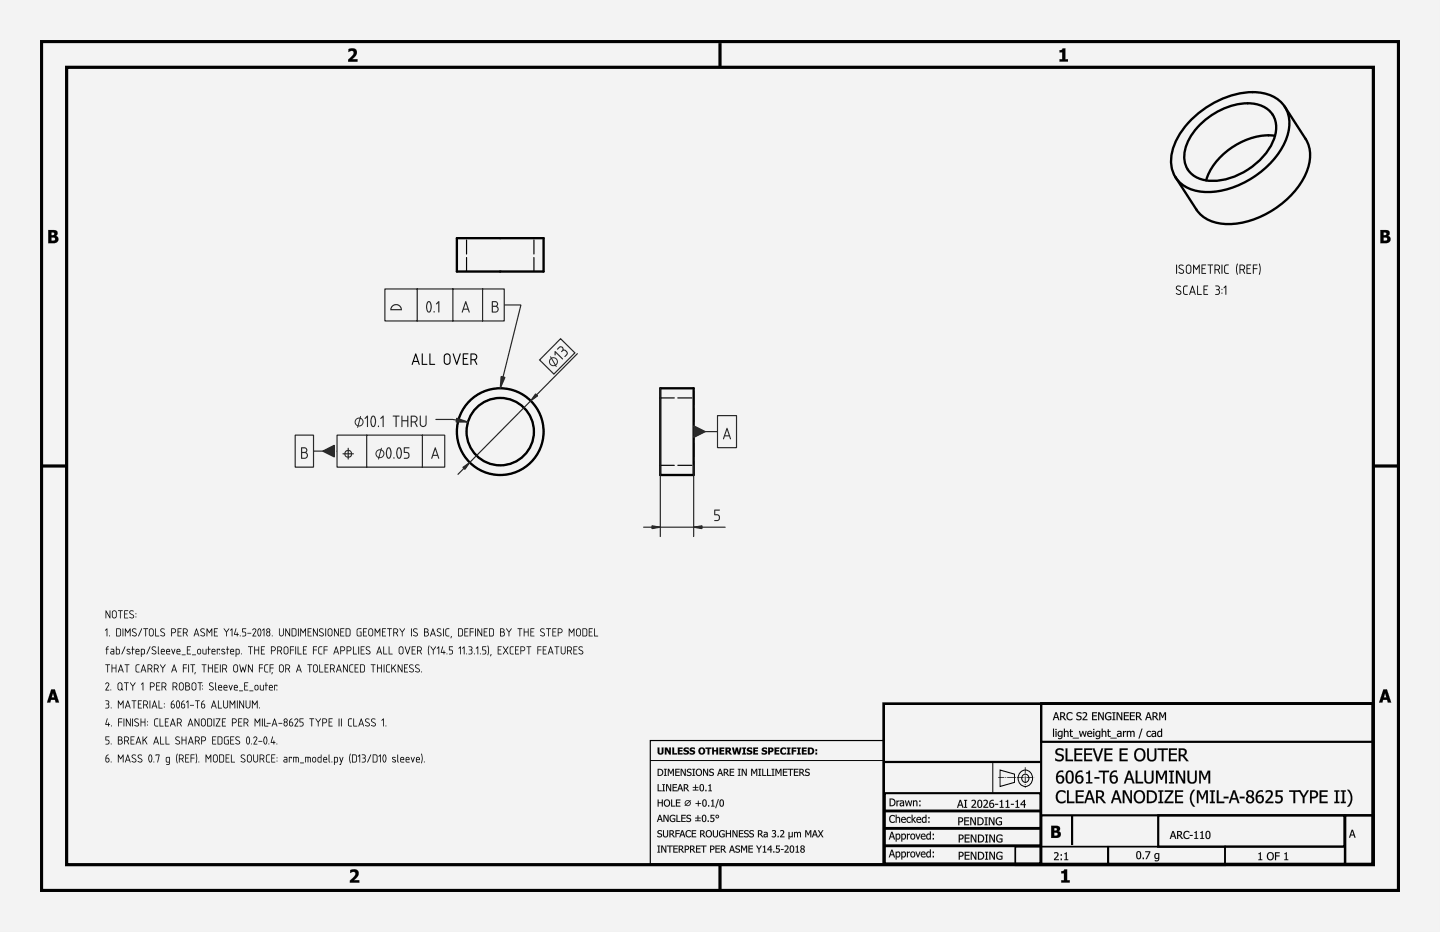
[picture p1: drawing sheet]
<svg xmlns="http://www.w3.org/2000/svg" width="432mm" height="279mm" viewBox="0 0 432 279" stroke-linecap="round" stroke-linejoin="round" font-family="sans-serif">
<path d="M0 0h431.8v279.4h-431.8z" fill-rule="evenodd" fill="#f1f3f5"/>
<g fill="#000">
<path d="M104.5 14.7a1.48 1.48 0 0 1 1.8-.1 1.48 1.48 0 0 1 .6 1.8l-1.3 1.4h1.6v.7h-2.8v-.6l1.1-1.1a.8 .8 0 0 0 .6-.9 .8 .8 0 0 0-.8-.6l-.8 .3zM317.7 15.1a.69 .69 0 0 0 .9-.6h.8v3.3h.8v.7h-2.5v-.7h.8v-2.1h-.8zM105 260.8a1.48 1.48 0 0 1 1.9-.1 1.48 1.48 0 0 1 .5 1.8l-1.3 1.4h1.6v.7h-2.8v-.6l1.2-1.1a.8 .8 0 0 0 .5-.8 .8 .8 0 0 0-.7-.7l-.9 .3zM318.2 261.2a.69 .69 0 0 0 .9-.6h.9v3.3h.8v.7h-2.6v-.7h.8v-2.1h-.8z"/>
<path d="M0 0h431.8v279.4h-431.8zM0 0v279.4h431.8v-279.4z"/>
<path d="M104.5 14.7l.5-.1a1.44 1.44 0 0 1 2 .5 1.44 1.44 0 0 1-.6 2l-.8 .7 1.6-.1v.8h-2.8v-.7l1.1-1 .6-1-.5-.5-1.1 .3zM104.5 14.7v.9l.7-.3a.74 .74 0 0 1 .9 .4 .74 .74 0 0 1-.4 .9l-1.3 1.3v.6h2.8v-.7h-1.7l1.4-1.4 .1-.7-.3-.9-1-.3z"/>
<path d="M317.7 15h.6l.3-.5h.9l-.1 3.3 .9-.1v.8h-2.6v-.8h.8v-2h-.8zM317.7 15.1v.6h.8v2.1h-.8v.7h2.5v-.7h-.8v-3.3h-.8l-.2 .5z"/>
<path d="M14.5 69h1.3a1 1 0 0 1 1.4 .4 1 1 0 0 1-.5 1.3 1.14 1.14 0 0 1 .7 1.5 1.14 1.14 0 0 1-1.4 .7h-1.5zM15.4 69.7l.1 .8a.51 .51 0 0 0 .8-.5 .51 .51 0 0 0-.9-.3zM15.4 71.2v1h.3a.58 .58 0 0 0 .8-.6 .58 .58 0 0 0-.9-.4z"/>
<path d="M14.5 68.9l2 .1 .7 .4a.97 .97 0 0 1-.4 1.3l.5 .3a1.16 1.16 0 0 1-.2 1.6l-.6 .3h-2zM14.5 69v3.9l2.1-.1a1.08 1.08 0 0 0 .9-1 1.08 1.08 0 0 0-.8-1.1l.5-.6-.2-.8-.5-.3zM15.4 69.7v.8l.9-.2-.2-.6zM15.4 69.7h.7l.2 .3a.61 .61 0 0 1-.9 .5zM15.4 71.2v1l1.1-.3v-.5zM15.4 71.2h.9a.48 .48 0 0 1 .3 .5 .48 .48 0 0 1-.3 .4l-.9 .1z"/>
<path d="M413.9 69h1.4a1 1 0 0 1 1.3 .4 1 1 0 0 1-.4 1.3 1.14 1.14 0 0 1 .7 1.5 1.14 1.14 0 0 1-1.4 .7h-1.6zM414.9 69.7l.1 .8a.51 .51 0 0 0 .7-.5 .51 .51 0 0 0-.8-.3zM414.9 71.2v1h.3a.58 .58 0 0 0 .8-.6 .58 .58 0 0 0-.9-.4z"/>
<path d="M413.9 68.9l2 .1 .7 .4a.97 .97 0 0 1-.4 1.3 1.03 1.03 0 0 1 .8 .8 1.03 1.03 0 0 1-.4 1.1l-.7 .3h-2zM413.9 69v3.9l2.2-.1 .6-.4a1.17 1.17 0 0 0 .1-1.3l-.6-.3 .4-.4 .1-.5-.4-.7zM414.9 69.7v.8l.8-.2-.1-.6zM414.9 69.7a.56 .56 0 0 1 .7 0 .56 .56 0 0 1 0 .8 .56 .56 0 0 1-.7 0zM414.9 71.2v1l1-.3v-.5zM414.9 71.2h.8a.48 .48 0 0 1 .3 .5 .48 .48 0 0 1-.3 .4l-.8 .1z"/>
<path d="M15.4 206.6h1l1.3 4h-1l-.2-.8h-1.2l-.2 .8h-1zM15.4 206.7l-1.3 3.9h1l.2-.8h1.2l.2 .8h1l-1.3-3.9zM15.9 207.8l-.4 1.3h.8zM15.9 207.7l.4 1.4h-.8z"/>
<path d="M15.4 206.7h1l1.3 3.9h-1l-.2-.8h-1.2l-.2 .8h-1zM15.9 207.8l-.4 1.3h.8z"/>
<path d="M316.5 213.5h.4l.8 2.4h-.4l-.2-.7h-.9l-.2 .7h-.3zM316.5 213.5l-.8 2.4h.3l.2-.7h.9l.2 .7h.4l-.8-2.4zM316.7 213.9l-.4 1.1h.7zM316.7 213.8l.4 1.2h-.8zM317.9 213.5l1.2 .1a.69 .69 0 0 1 .3 .7 .69 .69 0 0 1-.5 .6l.9 1h-.5l-.7-1h-.4v1h-.3zM317.9 213.5v2.4h.3v-1h.4l.7 1h.4l-.8-1 .3-.3 .1-.7-.5-.3zM318.2 213.8v.9l.7-.1 .1-.6zM318.2 213.8l.8 .1-.1 .7-.7 .1zM320.1 213.8l.6-.3 .9 .2v.4l-.9-.3-.5 .5a.88 .88 0 0 0 0 1 .88 .88 0 0 0 .9 .3l.5-.3v.4l-.8 .2-.6-.1-.3-.4-.1-.9zM320.1 213.8l-.3 .7a1.26 1.26 0 0 0 .6 1.4l1.2-.2v-.3l-.6 .3-.6-.2-.3-.6 .1-.8 .6-.4 .8 .4v-.4l-.8-.2zM323 213.7l1.1-.1 .1 .4a.52 .52 0 0 0-.7-.3 .52 .52 0 0 0-.2 .7l.3 .2a.76 .76 0 0 1 .7 1 .76 .76 0 0 1-1.2 .3l-.4-.1v-.5l.8 .3h.4l.1-.3-.1-.3-.9-.3a.65 .65 0 0 1 0-1zM323 213.7l-.2 .7 .9 .5a.38 .38 0 0 1 .4 .4 .38 .38 0 0 1-.4 .3l-1-.2v.3l.4 .2 1-.2 .1-.9-.9-.3-.2-.4 .5-.4 .7 .3v-.4l-.7-.1zM324.6 213.6l.3-.1a.72 .72 0 0 1 .9 .2 .72 .72 0 0 1 0 .9l-.9 1h1.2v.3h-1.5v-.4l.9-1 .1-.4-.2-.3-.8 .2zM324.7 213.6v.3a.62 .62 0 0 1 .9 .1v.5l-1 1.1v.3h1.5v-.3h-1.2l.9-1 .1-.8-.4-.3zM327.5 213.5h1.5v.3h-1.2v.7l1.1-.1v.3h-1.1v.9h1.2v.3h-1.5zM327.5 213.5v2.4h1.4v-.3h-1.1v-.9h1.1v-.2h-1.1v-.7h1.1v-.3zM329.3 213.5h.4l1 1.9v-1.9h.3v2.4h-.4l-1-2v2h-.3zM329.3 213.5v2.4h.3v-2.1l1 2.1h.4v-2.4h-.3v1.9l-1-1.9zM331.6 213.8l1.1-.3 .5 .2v.4l-.1-.1a.94 .94 0 0 0-1.4 .2 .94 .94 0 0 0 .4 1.4h.8v-.6h-.5v-.3h.8v1l-.8 .2-.6-.1-.5-.9zM331.6 213.8l-.3 .9 .3 .9 .8 .3 .8-.2v-1h-.8v.3h.5v.6l-.5 .1-.5-.3-.3-.7 .4-.8 .6-.2 .6 .4v-.4l-.9-.2zM333.5 213.5h1v.3h-.3v1.8h.3v.3h-1v-.3h.3v-1.8h-.3zM333.5 213.5v.3h.4v1.9l-.4-.1v.3h1v-.3l-.4 .1v-1.9h.4v-.3zM334.8 213.5h.5l.9 1.9v-1.9h.3v2.4h-.3l-1.1-2v2h-.3zM334.8 213.5v2.4h.3v-2.1l1.1 2.1h.3v-2.4h-.3v1.9l-.9-1.9zM337 213.5h1.5v.3h-1.2v.7l1.1-.1v.3h-1.1v.9h1.2v.3h-1.5zM337 213.5v2.4h1.5v-.3h-1.2v-.9h1.1v-.2h-1.1v-.7h1.2v-.3zM338.8 213.5h1.5v.3h-1.2v.7l1.1-.1v.3h-1.1v.9h1.2v.3h-1.5zM338.8 213.5v2.4h1.5v-.3h-1.2v-.9h1.1v-.2h-1.1v-.7h1.2v-.3zM340.6 213.5h1l.5 .3a.71 .71 0 0 1-.5 1.1l.9 1h-.4l-.8-1h-.3v1h-.4zM340.6 213.5v2.4h.4l-.1-1h.4l.8 1h.4l-.9-1 .4-.3a.67 .67 0 0 0 0-.8 .67 .67 0 0 0-.8-.3zM341 213.8v.9l.6-.1 .2-.6zM340.9 213.8l.8 .1v.7l-.8 .1zM344.2 213.5h.4l.8 2.4h-.4l-.2-.7h-.9l-.2 .7h-.3zM344.2 213.5l-.8 2.4h.3l.2-.7h.9l.2 .7h.4l-.8-2.4zM344.4 213.9l-.4 1.1h.7zM344.4 213.8l.4 1.2h-.8zM345.6 213.5h1l.4 .3a.71 .71 0 0 1-.4 1.1l.9 1h-.5l-.7-1h-.4v1h-.3zM345.6 213.5v2.4h.3v-1h.4l.7 1h.4l-.8-1 .3-.3a.67 .67 0 0 0 .1-.8 .67 .67 0 0 0-.8-.3zM345.9 213.8v.9l.7-.1 .1-.6zM345.9 213.8l.8 .1-.1 .7-.7 .1zM347.6 213.5h.5l.5 1.3 .6-1.3h.5v2.4h-.4v-2l-.6 1.4h-.2l-.6-1.4v2h-.3zM347.6 213.5v2.4h.3v-2l.6 1.3h.2l.6-1.4v2.1h.3v-2.4h-.4l-.6 1.4-.6-1.4z"/>
<path d="M316.5 213.5h.4l.8 2.4h-.4l-.2-.7h-.9l-.2 .7h-.3zM316.7 213.8l-.4 1.2h.7zM317.9 213.5h.6a.69 .69 0 0 1 .9 .5 .69 .69 0 0 1-.5 .9l.8 1h-.4l-.7-1h-.4v1h-.3zM318.2 213.8v.9h.3a.45 .45 0 0 0 .6-.4 .45 .45 0 0 0-.6-.5zM320.1 213.8l1-.3 .5 .2v.4a.87 .87 0 0 0-1.3 0 .87 .87 0 0 0 0 1.2 .87 .87 0 0 0 1.3 .1v.3a1.22 1.22 0 0 1-1.7-.2 1.22 1.22 0 0 1 .2-1.7zM323 213.7l.9-.2 .4 .1-.1 .4a.53 .53 0 0 0-.7-.3 .53 .53 0 0 0-.2 .7l.1 .1a.78 .78 0 0 1 .9 .9 .78 .78 0 0 1-1.2 .5l-.4-.2v-.3a.64 .64 0 0 0 .8 .3 .64 .64 0 0 0 .5-.7 .99 .99 0 0 1-1.1-1.2zM324.7 213.6a.85 .85 0 0 1 1.2 .3 .85 .85 0 0 1-.5 1.2l-.5 .5h1.2v.3h-1.5v-.3l.7-.8a.57 .57 0 0 0 .3-.9 .57 .57 0 0 0-.9 .1zM327.5 213.5h1.4v.3h-1.1v.7h1.1v.2h-1.1v.9h1.1v.3h-1.4zM329.3 213.5h.4l1 1.9v-1.9h.3v2.4h-.4l-1-2v2h-.3zM331.6 213.8l1.1-.3 .5 .2v.4a.95 .95 0 0 0-1.6 .4 .95 .95 0 0 0 1.3 1.1v-.6h-.5v-.3h.8v1a1.25 1.25 0 0 1-1.7-.2 1.25 1.25 0 0 1 .1-1.7zM333.5 213.5h1v.3h-.3v1.8h.3v.3h-1v-.3h.3v-1.8h-.3zM334.8 213.5h.5l.9 1.9v-1.9h.3v2.4h-.3l-1.1-2v2h-.3zM337 213.5h1.5v.3h-1.2v.7h1.1v.2h-1.1v.9h1.2v.3h-1.5zM338.8 213.5h1.5v.3h-1.2v.7h1.1v.2h-1.1v.9h1.2v.3h-1.5zM340.6 213.5h.6a.69 .69 0 0 1 .9 .5 .69 .69 0 0 1-.5 .9l.9 1h-.4l-.8-1h-.3v1h-.4zM341 213.8v.9h.2a.45 .45 0 0 0 .6-.4 .45 .45 0 0 0-.5-.5zM344.2 213.5h.4l.8 2.4h-.4l-.2-.7h-.9l-.2 .7h-.3zM344.4 213.8l-.4 1.2h.7zM345.6 213.5h.6a.69 .69 0 0 1 .9 .5 .69 .69 0 0 1-.5 .9l.8 1h-.4l-.7-1h-.4v1h-.3zM345.9 213.8v.9h.3a.45 .45 0 0 0 .6-.4 .45 .45 0 0 0-.6-.5zM347.6 213.5h.4l.6 1.3 .6-1.3h.4v2.4h-.3v-2l-.6 1.3h-.2l-.6-1.3v2h-.3z"/>
<path d="M414.8 206.6h1.1l1.3 4h-1l-.3-.8h-1.2l-.2 .8h-1zM414.8 206.7l-1.3 3.9h1l.2-.8h1.3l.2 .8h1l-1.3-3.9zM415.3 207.8l-.3 1.3h.7zM415.3 207.7l.5 1.4h-.9z"/>
<path d="M414.8 206.7h1.1l1.3 3.9h-1l-.3-.8h-1.2l-.2 .8h-1zM415.3 207.8l-.3 1.3h.7z"/>
<path d="M197.2 224.1h.5v1.3a.36 .36 0 0 0 .4 .4 .36 .36 0 0 0 .3-.4v-1.3h.6v1.3a.89 .89 0 0 1-.9 .8 .89 .89 0 0 1-.9-.8zM199.4 224.1h.6l.7 1.2v-1.2h.5v2.1h-.5l-.9-1.5v1.5h-.4zM201.6 224.1h.5v1.7h.9v.4h-1.4zM203.2 224.1h1.5v.4h-.9v.4h.8v.4h-.8v.5h.9v.4h-1.5zM205.1 224.4a1.33 1.33 0 0 1 1.4-.2v.5l-.8-.3-.2 .2 .1 .2a.77 .77 0 0 1 1 .8 .77 .77 0 0 1-1.1 .6l-.6-.1v-.5l1 .2 .2-.2-.3-.2a.7 .7 0 0 1-.7-1zM206.9 224.4a1.33 1.33 0 0 1 1.5-.2v.5l-.8-.3-.3 .2 .2 .2a.77 .77 0 0 1 .9 .8 .77 .77 0 0 1-1.1 .6l-.5-.1v-.5l1 .2 .1-.2-.3-.2a.7 .7 0 0 1-.7-1zM209.3 225.1a1.1 1.1 0 0 1 2.2 0 1.1 1.1 0 0 1-2.2 0zM210.2 224.5a.65 .65 0 0 0-.3 .9 .65 .65 0 0 0 .9 .3v-1l-.3-.2zM211.6 224.1h1.7v.4h-.6v1.7h-.5v-1.7h-.6zM213.5 224.1h.6v.8h.7v-.8h.5v2.1h-.5v-.9h-.7v.9h-.6zM215.7 224.1h1.5v.4h-.9v.4h.8v.4h-.8v.5h.9v.4h-1.5zM217.5 224.1h.9a.64 .64 0 0 1 .8 .4 .64 .64 0 0 1-.4 .8l.7 .9h-.6l-.6-.8h-.2v.8h-.6zM218.1 224.5v.5a.36 .36 0 0 0 .5 0 .36 .36 0 0 0 0-.5 .36 .36 0 0 0-.5 0zM219.5 224.1h.5l.3 1.4 .4-1.4h.5l.3 1.4 .3-1.4h.6l-.5 2.1h-.6l-.4-1.3-.3 1.3h-.6zM222.6 224.1h1.1v.4h-.3v1.3h.3v.4h-1.1v-.4h.3v-1.3h-.3zM224.1 224.4a1.33 1.33 0 0 1 1.4-.2v.5l-.8-.3-.2 .2 .1 .2a.77 .77 0 0 1 1 .8 .77 .77 0 0 1-1.1 .6l-.6-.1v-.5l1 .2 .2-.2-.4-.2a.7 .7 0 0 1-.6-1zM225.9 224.1h1.4v.4h-.9v.4h.8v.4h-.8v.5h.9v.4h-1.4zM228.5 224.4a1.33 1.33 0 0 1 1.5-.2v.5l-.8-.3-.2 .2 .1 .2a.77 .77 0 0 1 1 .8 .77 .77 0 0 1-1.2 .6l-.5-.1v-.5l1 .2 .1-.2-.3-.2a.7 .7 0 0 1-.7-1zM230.3 224.1h.9a.75 .75 0 0 1 .7 .9 .75 .75 0 0 1-1 .5v.7h-.6zM230.9 224.5v.6a.37 .37 0 0 0 .5-.3 .37 .37 0 0 0-.5-.3zM232.2 224.1h1.5v.4h-.9v.4h.8v.4h-.8v.5h.9v.4h-1.5zM234.2 224.3l.5-.2h.7l.3 .1v.5a.67 .67 0 0 0-1 0 .67 .67 0 0 0 0 .9 .67 .67 0 0 0 1 0v.5a1.14 1.14 0 0 1-1.5-.3 1.14 1.14 0 0 1 0-1.5zM235.9 224.1h1.1v.4h-.3v1.3h.3v.4h-1.1v-.4h.3v-1.3h-.3zM237.4 224.1h1.4v.4h-.9v.4h.8v.4h-.8v.9h-.5zM239 224.1h1.1v.4h-.3v1.3h.3v.4h-1.1v-.4h.3v-1.3h-.3zM240.5 224.1h1.4v.4h-.9v.4h.8v.4h-.8v.5h.9v.4h-1.4zM242.3 224.1h.6a1.07 1.07 0 0 1 1.2 1 1.07 1.07 0 0 1-1.2 1.1h-.6zM242.8 224.5v1.3a.67 .67 0 0 0 .8-.7 .67 .67 0 0 0-.8-.6zM244.5 224.6h.5v.6h-.5zM244.5 225.6h.5v.6h-.5z"/>
<path d="M197.2 224.1h.5l.1 1.5 .3 .2 .3-.2v-1.5h.6v1.3a.93 .93 0 0 1-.6 .8 .93 .93 0 0 1-1-.2l-.2-.3zM197.2 224.1v1.3a.93 .93 0 0 0 1.5 .6l.3-1.9h-.6v1.3a.38 .38 0 0 1-.3 .5 .38 .38 0 0 1-.4-.5v-1.3zM199.3 224.1h.7l.7 1.2v-1.2h.5v2.1h-.5l-.9-1.5 .1 1.5h-.6zM199.4 224.1v2.1h.4l.1-1.5 .8 1.5h.5v-2.1h-.5v1.3l-.7-1.3zM201.6 224.1h.5v1.7h.9v.4h-1.4zM201.6 224.1v2.1h1.4v-.4h-.9v-1.7zM203.2 224.1h1.5v.4h-.9v.4l.8-.1v.5h-.8v.5h.9v.4h-1.5zM203.2 224.1v2.1h1.5v-.4h-.9v-.5h.8v-.4h-.8v-.4h.9v-.4zM205 224.4l.6-.3 .9 .1v.5l-.5-.2-.5 .1v.2l.5 .1a.74 .74 0 0 1 .6 1 .74 .74 0 0 1-1.1 .3l-.6-.1v-.5l.9 .2 .2-.2-1-.5zM205.1 224.4v.7l1 .5-.4 .3-.8-.3v.5l.8 .1 .7-.2 .2-.3-.1-.5-1-.5 .3-.3 .7 .3v-.5l-.9-.1zM206.9 224.4l.5-.3 1 .1v.5l-.6-.2-.4 .1v.2l.4 .1a.74 .74 0 0 1 .6 1 .74 .74 0 0 1-1.1 .3l-.6-.1v-.5l.9 .2 .3-.2-1-.5zM206.9 224.4v.7l1 .5-.4 .3-.7-.3v.5l.7 .1 .7-.2 .2-.3-.1-.5-1-.5 .4-.3 .7 .3v-.5l-1-.1zM209.3 225.1a1.1 1.1 0 0 1 2.2 0 1.1 1.1 0 0 1-2.2 0zM209.3 225.1a1.07 1.07 0 0 0 2.1 0 1.07 1.07 0 0 0-2.1 0zM210.1 224.6v1l.5 .2 .3-.3v-.7l-.4-.3zM210.2 224.5h.4a.67 .67 0 0 1 .4 .8 .67 .67 0 0 1-.9 .4l-.1-.7zM211.5 224.1h1.8v.4h-.6v1.7h-.5v-1.7h-.7zM211.6 224.1v.4h.6v1.7h.5v-1.7h.6v-.4zM213.5 224.1h.6v.8h.7v-.8h.5v2.1h-.5v-.9h-.7v.9h-.6zM213.5 224.1v2.1h.6v-.9h.7v.9h.5v-2.1h-.5v.8h-.7v-.8zM215.7 224.1h1.5v.4h-.9v.4l.8-.1v.5h-.8v.5h.9v.4h-1.5zM215.7 224.1v2.1h1.5v-.4h-.9v-.5h.8v-.4h-.8v-.4h.9v-.4zM217.5 224.1h1.2a.61 .61 0 0 1 .5 .6 .61 .61 0 0 1-.4 .6l.7 .9h-.7l-.5-.8h-.2v.8h-.6zM217.5 224.1v2.1h.6v-.8l.8 .8h.6l-.7-.9 .3-.2v-.7l-.4-.3zM218.1 224.5v.5l.5-.1-.1-.4zM218.1 224.5h.5v.4l-.5 .2zM219.5 224.1h.5l.3 1.4 .4-1.4h.5l.3 1.4 .3-1.4h.6l-.5 2.1h-.6l-.4-1.3-.3 1.3h-.6zM219.5 224.1l.5 2.1h.6l.3-1.3 .4 1.3h.6l.5-2.1h-.6l-.3 1.4-.3-1.4h-.5l-.4 1.4-.3-1.4zM222.6 224.1h1.1v.4h-.3v1.3h.3v.4h-1.1v-.4h.3v-1.3h-.3zM222.6 224.1v.4l.3-.1v1.4h-.3v.4h1.1v-.4h-.3v-1.4l.3 .1v-.4zM224 224.4l.6-.3 .9 .1v.5l-.5-.2-.5 .1v.2l.5 .1a.74 .74 0 0 1 .6 1 .74 .74 0 0 1-1.1 .3l-.6-.1v-.5l.6 .2 .5-.1-.3-.3a.72 .72 0 0 1-.7-1zM224.1 224.4l-.1 .7 1.1 .5-.4 .3-.8-.3v.5l.8 .1 .7-.2 .2-.3-.1-.5-1-.5 .3-.3 .7 .3v-.5l-.9-.1zM225.9 224.1h1.4v.4h-.9v.4l.8-.1v.5h-.8v.5h.9v.4h-1.4zM225.9 224.1v2.1h1.4v-.4h-.9v-.5h.8v-.4h-.8v-.4h.9v-.4zM228.5 224.4l.5-.3 1 .1v.5l-.5-.2-.5 .1v.2l.4 .1a.74 .74 0 0 1 .6 1 .74 .74 0 0 1-1.1 .3l-.5-.1v-.5l.6 .2 .5-.1-.3-.3a.72 .72 0 0 1-.7-1zM228.5 224.4v.7l1 .5-.3 .3-.8-.3v.5l.8 .1 .6-.2 .3-.5-.1-.3-1.1-.5 .4-.3 .7 .3v-.5l-1-.1zM230.3 224.1h1.2l.5 .5-.3 .7-.8 .2v.7h-.6zM230.3 224.1v2.1h.6v-.7l.8-.1 .2-.4v-.6l-.4-.3zM230.9 224.5v.6h.3l.2-.5zM230.9 224.5l.5 .1-.1 .4-.4 .1zM232.2 224.1h1.5v.4h-.9v.4l.8-.1v.5h-.8v.5h.9v.4h-1.5zM232.2 224.1v2.1h1.5v-.4h-.9v-.5h.8v-.4h-.8v-.4h.9v-.4zM234.2 224.3l.5-.2h.7l.3 .1v.5a.69 .69 0 0 0-1.1-.1 .69 .69 0 0 0 .1 1.1l.5 .1 .5-.3v.6l-.7 .2-.8-.3-.3-.9zM234.2 224.4a1.09 1.09 0 0 0-.2 1.2 1.09 1.09 0 0 0 1.2 .6l.5-.1v-.5l-.5 .3-.5-.1-.2-.8 .4-.6 .8 .3v-.5l-.7-.1zM235.9 224.1h1.2v.4h-.4v1.3h.4v.4h-1.2v-.4h.3v-1.3h-.3zM235.9 224.1v.4l.3-.1v1.4h-.3v.4h1.1v-.4h-.3v-1.4l.3 .1v-.4zM237.4 224.1h1.4v.4h-.9v.4h.8v.4h-.8v.9h-.5zM237.4 224.1v2.1h.5v-.9h.8v-.4h-.8v-.4h.9v-.4zM239 224.1h1.1v.4h-.3v1.3h.3v.4h-1.1v-.4h.3v-1.3h-.3zM239 224.1v.4l.3-.1v1.4h-.3v.4h1.1v-.4h-.3v-1.4l.3 .1v-.4zM240.4 224.1h1.5v.4h-.9v.4l.8-.1v.5h-.8v.5h.9v.4h-1.5zM240.5 224.1v2.1h1.4v-.4h-.9v-.5h.8v-.4h-.8v-.4h.9v-.4zM242.2 224.1l1.5 .1a1.11 1.11 0 0 1 0 1.8l-1.5 .2zM242.3 224.1v2.1h1l.5-.3 .3-.6-.2-.8-.6-.4zM242.8 224.5v1.3l.5-.1 .3-.4-.1-.5zM242.8 224.5h.3a.68 .68 0 0 1 .5 .8 .68 .68 0 0 1-.8 .5zM244.5 224.6h.5v.6h-.5zM244.5 224.6v.6h.5v-.6zM244.5 225.6h.5v.6h-.5zM244.5 225.6v.6h.5v-.6z"/>
<path d="M197.2 235.1h.3v1.9h.9v.2h-1.2zM198.6 235.1h.8v.2h-.3v1.7h.3v.2h-.8v-.2h.3v-1.7h-.3zM199.7 235.1h.4l.9 1.7v-1.7h.2v2.1h-.3l-.9-1.8v1.8h-.3zM201.7 235.1h1.3v.2h-1v.6h.9v.3h-.9v.8h1v.2h-1.3zM203.8 235.1h.3l.7 2.1h-.3l-.1-.6h-.9l-.1 .6h-.3zM204 235.4l-.4 1h.7zM205 235.1h.6a.62 .62 0 0 1 .8 .4 .62 .62 0 0 1-.5 .8l.8 .9h-.4l-.7-.8h-.3v.8h-.3zM205.3 235.3v.8h.3a.41 .41 0 0 0 .5-.4 .41 .41 0 0 0-.5-.4zM208.5 235.2h.2v.7h.7v.3h-.7v.6h.7v.2h-1.6v-.2h.7v-.6h-.7v-.3h.7zM210.1 235.2a.75 .75 0 0 1 .8 .1 .75 .75 0 0 1 .2 .8 .76 .76 0 0 1-.7 1.1 .76 .76 0 0 1-.6-1.1zM210.2 235.3l-.2 .8a.52 .52 0 0 0 .1 .8 .52 .52 0 0 0 .7 0 .52 .52 0 0 0 0-.8v-.2a.45 .45 0 0 0-.1-.5 .45 .45 0 0 0-.5-.1zM211.5 236.8h.3v.4h-.3zM212.4 235.4l.7-.3v1.9h.4v.2h-1.1v-.2h.4v-1.4h-.4z"/>
<path d="M197.2 235.1h.3v1.9l1-.1v.3h-1.3zM197.2 235.1v2.1h1.2v-.2h-.9v-1.9zM198.6 235.1h.8v.2h-.3v1.7h.3v.2h-.8v-.2h.3v-1.7h-.3zM198.6 235.1v.2h.3v1.7h-.3v.2h.8v-.2h-.3v-1.7h.3v-.2zM199.7 235.1h.4l.9 1.7v-1.7h.3v2.1h-.4l-.9-1.8v1.8h-.3zM199.7 235.1v2.1h.3v-1.8l.9 1.8h.3v-2.1h-.2v1.7l-.9-1.7zM201.7 235.1h1.3v.3h-1v.5h.9v.3h-.9v.8l1-.1v.3h-1.3zM201.7 235.1v2.1h1.3v-.2h-1.1v-.8h1v-.3h-1v-.6h1.1v-.2zM203.8 235.1h.3l.8 2.1h-.4l-.1-.6h-.9l-.1 .6h-.3zM203.8 235.1l-.7 2.1h.3l.1-.6h.9l.1 .6h.3l-.7-2.1zM203.9 235.4l-.3 1h.7zM204 235.3l.3 1.1h-.7zM205 235.1l1.2 .2 .1 .6-.4 .4 .8 .9h-.4l-.7-.8h-.3v.8h-.3zM205 235.1v2.1h.3v-.9h.4l.6 .9h.4l-.8-.9 .3-.3a.6 .6 0 0 0 0-.7 .6 .6 0 0 0-.6-.2zM205.3 235.3v.8l.6-.1 .1-.5zM205.3 235.3l.7 .1v.6l-.7 .1zM208.4 235.2h.3v.7h.7v.3h-.7v.6l.7-.1v.3h-1.7v-.3l.8 .1v-.6h-.8v-.3h.8zM208.5 235.2v.7h-.7v.3l.7-.1v.7h-.7v.2h1.6v-.2h-.7v-.7l.7 .1v-.3h-.7v-.7zM210 235.2l.7-.1 .3 .2a1.13 1.13 0 0 1 .2 1.2 1.13 1.13 0 0 1-1 .7l-.4-.7zM210.1 235.2a1.31 1.31 0 0 0 .3 2l.5-.2a1.11 1.11 0 0 0 .3-1.2 1.11 1.11 0 0 0-1-.7zM210.3 235.3l-.2 .8 .1 .9 .5-.1 .1-1a.44 .44 0 0 0-.1-.4 .44 .44 0 0 0-.4-.2zM210.2 235.3l.6 .2v1.3a.33 .33 0 0 1-.4 .2 .33 .33 0 0 1-.3-.2zM211.5 236.8h.4v.4h-.4zM211.5 236.8v.4h.3v-.4zM212.4 235.4l.7-.3v1.9h.4v.2h-1.1v-.2h.4v-1.4h-.4zM212.4 235.4v.2h.4v1.4h-.4v.2h1.1v-.2h-.4v-1.9z"/>
<path d="M197.2 230.5h.5a1.06 1.06 0 0 1 1.2 1 1.06 1.06 0 0 1-1.2 1.1h-.5zM197.5 230.7v1.7a.85 .85 0 0 0 1.1-.9 .85 .85 0 0 0-1.1-.8zM199.1 230.5h.8v.2h-.2v1.7h.2v.2h-.8v-.2h.3v-1.7h-.3zM200.3 230.5h.3l.6 1.2 .5-1.2h.4v2.1h-.3v-1.8l-.6 1.2-.7-1.2v1.8h-.2zM202.5 230.5h1.3v.2h-1v.6h.9v.3h-.9v.8h1v.2h-1.3zM204.1 230.5h.4l.9 1.7v-1.7h.2v2.1h-.3l-.9-1.8v1.8h-.3zM206.2 230.6l.8-.1 .3 .1v.3a.48 .48 0 0 0-.7-.3 .48 .48 0 0 0-.2 .7l.1 .1a.7 .7 0 0 1 .9 .8 .7 .7 0 0 1-1.1 .4l-.3-.1v-.4a.53 .53 0 0 0 .6 .4 .53 .53 0 0 0 .4-.7 .74 .74 0 0 1-.8-.3 .74 .74 0 0 1 0-.9zM207.6 230.5h.8v.2h-.3v1.7h.3v.2h-.8v-.2h.3v-1.7h-.3zM208.9 230.7a1 1 0 0 1 1.4 .2 1 1 0 0 1-.1 1.4 1 1 0 0 1-1.4-.1l-.2-.8zM209.2 230.8a.77 .77 0 0 0-.2 1.2 .77 .77 0 0 0 1.1 0 .78 .78 0 0 0 .1-1 .78 .78 0 0 0-1-.2zM210.8 230.5h.4l.9 1.7v-1.7h.2v2.1h-.3l-.9-1.8v1.8h-.3zM212.9 230.6l.8-.1 .3 .1v.3a.48 .48 0 0 0-.7-.3 .48 .48 0 0 0-.2 .7l.1 .1a.7 .7 0 0 1 .9 .8 .7 .7 0 0 1-1.1 .4l-.3-.1v-.4a.53 .53 0 0 0 .6 .4 .53 .53 0 0 0 .4-.7 .74 .74 0 0 1-.8-.3 .74 .74 0 0 1 0-.9zM215.8 230.5h.3l.7 2.1h-.3l-.2-.6h-.8l-.2 .6h-.2zM215.9 230.8l-.3 1h.7zM217 230.5h.6a.62 .62 0 0 1 .7 .4 .62 .62 0 0 1-.4 .8l.8 .9h-.4l-.7-.8h-.3v.8h-.3zM217.3 230.7v.8h.2a.41 .41 0 0 0 .5-.4 .41 .41 0 0 0-.4-.4zM218.8 230.5h1.3v.2h-1v.6h1v.3h-1v.8h1v.2h-1.3zM221.3 230.5h.8v.2h-.3v1.7h.3v.2h-.8v-.2h.2v-1.7h-.2zM222.4 230.5h.4l.9 1.7v-1.7h.2v2.1h-.3l-.9-1.8v1.8h-.3zM225.3 230.5h.3l.6 1.2 .5-1.2h.4v2.1h-.3v-1.8l-.6 1.2-.7-1.2v1.8h-.2zM227.4 230.5h.8v.2h-.2v1.7h.2v.2h-.8v-.2h.3v-1.7h-.3zM228.6 230.5h.2v1.9h1v.2h-1.2zM230 230.5h.3v1.9h.9v.2h-1.2zM231.4 230.5h.8v.2h-.3v1.7h.3v.2h-.8v-.2h.2v-1.7h-.2zM232.5 230.5h.4l.5 1.2 .6-1.2h.3v2.1h-.2v-1.8l-.6 1.2-.7-1.2v1.8h-.3zM234.8 230.5h1.3v.2h-1.1v.6h1v.3h-1v.8h1.1v.2h-1.3zM236.2 230.5h1.7v.2h-.7v1.9h-.3v-1.9h-.7zM238.1 230.5h1.3v.2h-1v.6h.9v.3h-.9v.8h1v.2h-1.3zM239.7 230.5h.5a.62 .62 0 0 1 .8 .4 .62 .62 0 0 1-.4 .8l.7 .9h-.3l-.7-.8h-.3v.8h-.3zM240 230.7v.8h.2a.41 .41 0 0 0 .5-.4 .41 .41 0 0 0-.4-.4zM241.6 230.6l.9-.1 .2 .1v.3a.48 .48 0 0 0-.6-.3 .48 .48 0 0 0-.2 .7l.1 .1a.7 .7 0 0 1 .8 .8 .7 .7 0 0 1-1.1 .4l-.3-.1v-.4a.53 .53 0 0 0 .7 .4 .53 .53 0 0 0 .3-.7 .74 .74 0 0 1-.8-.3 .74 .74 0 0 1 0-.9z"/>
<path d="M197.2 230.5h.5a1.08 1.08 0 0 1 1.2 1 1.08 1.08 0 0 1-1.2 1.1h-.5zM197.2 230.5v2.1l1.2-.2 .4-.5v-.9l-.6-.5zM197.5 230.7v1.7l.7-.1 .3-.4a.82 .82 0 0 0-.5-1.1zM197.5 230.7l.7 .1 .3 .3 .1 .7-.4 .5-.7 .1zM199.1 230.5h.8v.2h-.2v1.7h.2v.2h-.8v-.2h.3v-1.7h-.3zM199.1 230.5v.2h.3v1.7h-.3v.2h.8v-.2h-.3v-1.7h.3v-.2zM200.2 230.5h.5l.5 1.2 .5-1.2h.4v2.1h-.3v-1.8l-.6 1.2h-.1l-.6-1.2v1.8h-.3zM200.3 230.5v2.1h.2v-1.8l.7 1.2 .6-1.2v1.8h.3v-2.1h-.4l-.5 1.2-.6-1.2zM202.5 230.5h1.3v.3h-1v.5h1v.3h-1v.8l1-.1v.3h-1.3zM202.5 230.5v2.1h1.3v-.2h-1v-.8h.9v-.3h-.9v-.6h1v-.2zM204.1 230.5h.4l.9 1.7-.1-1.7h.3v2.1h-.3l-.9-1.8v1.8h-.3zM204.1 230.5v2.1h.3v-1.8l.9 1.8h.3v-2.1h-.2l-.1 1.7-.8-1.7zM206.2 230.6l1-.1 .1 .4a.46 .46 0 0 0-.7-.3 .46 .46 0 0 0-.1 .8h.3a.68 .68 0 0 1 .5 1 .68 .68 0 0 1-1 .2l-.4-.1v-.4l.9 .3 .2-.6a.83 .83 0 0 1-.8-.3 .83 .83 0 0 1 0-.9zM206.2 230.6l-.2 .7 .8 .4a.34 .34 0 0 1 .3 .4 .34 .34 0 0 1-.3 .3l-.8-.3v.4l.3 .1 .9-.2 .1-.7-.9-.4-.2-.3 .5-.3 .6 .2v-.3zM207.6 230.5h.8v.2h-.3v1.7h.3v.2h-.8v-.2h.3v-1.7h-.3zM207.6 230.5v.2h.3v1.7h-.3v.2h.8v-.2h-.3v-1.7h.3v-.2zM208.9 230.7l.7-.3 .7 .3 .2 1-.4 .8-.7 .1-.5-.2-.3-.9zM208.9 230.7a1.1 1.1 0 0 0-.2 1.3 1.1 1.1 0 0 0 1.2 .6l.5-.6-.2-1.3a.96 .96 0 0 0-1.3 0zM209.1 230.9l-.1 .9 .4 .6 .6-.2 .1-1a.61 .61 0 0 0-.4-.5 .61 .61 0 0 0-.6 .2zM209.2 230.8l.5-.1 .3 .2a.81 .81 0 0 1 .2 1.1 .81 .81 0 0 1-1.1 .2l-.2-.9zM210.8 230.5h.4l.9 1.7-.1-1.7h.3v2.1h-.3l-.9-1.8v1.8h-.3zM210.8 230.5v2.1h.3v-1.8l.9 1.8h.3v-2.1h-.2l-.1 1.7-.8-1.7zM212.9 230.6l1-.1 .1 .4a.46 .46 0 0 0-.7-.3 .46 .46 0 0 0-.1 .8h.3a.68 .68 0 0 1 .5 1 .68 .68 0 0 1-1 .2l-.4-.1v-.4l.9 .3 .2-.6a.83 .83 0 0 1-.8-.3 .83 .83 0 0 1 0-.9zM212.9 230.6l-.2 .7 .8 .4a.34 .34 0 0 1 .3 .4 .34 .34 0 0 1-.3 .3l-.8-.3v.4l.3 .1 .9-.2 .1-.7-.9-.4-.2-.3 .5-.3 .6 .2v-.3zM215.8 230.5h.3l.7 2.1h-.3l-.2-.6h-.8l-.2 .6h-.3zM215.8 230.5l-.7 2.1h.2l.2-.6h.8l.2 .6h.3l-.7-2.1zM215.9 230.8l-.3 1h.7zM215.9 230.7l.4 1.1h-.7zM217 230.5l1.1 .1a.62 .62 0 0 1 .2 .6 .62 .62 0 0 1-.4 .5l.8 .9h-.4l-.7-.8h-.3v.8h-.3zM217 230.5v2.1h.3v-.9h.3l.7 .9h.3l-.7-.9 .3-.2 .1-.7-.4-.3zM217.3 230.7v.8l.6-.1 .1-.5zM217.3 230.7l.7 .1-.1 .6-.6 .1zM218.8 230.5h1.4v.3h-1.1v.5h1v.3h-1v.8l1.1-.1v.3h-1.4zM218.8 230.5v2.1h1.3v-.2h-1v-.8h1v-.3h-1v-.6h1v-.2zM221.2 230.5h.9v.2h-.3v1.7h.3v.2h-.9v-.2h.3v-1.7h-.3zM221.3 230.5v.2h.2v1.7h-.2v.2h.8v-.2h-.3v-1.7h.3v-.2zM222.4 230.5h.4l.9 1.7-.1-1.7h.3v2.1h-.3l-.9-1.8v1.8h-.3zM222.4 230.5v2.1h.3v-1.8l.9 1.8h.3v-2.1h-.2l-.1 1.7-.8-1.7zM225.2 230.5h.4l.6 1.2 .5-1.2h.4v2.1h-.3v-1.8l-.6 1.2h-.1l-.6-1.2v1.8h-.3zM225.3 230.5v2.1h.2v-1.8l.7 1.2 .6-1.2v1.8h.3v-2.1h-.4l-.5 1.2-.6-1.2zM227.4 230.5h.8v.2h-.2v1.7h.2v.2h-.8v-.2h.3v-1.7h-.3zM227.4 230.5v.2h.3v1.7h-.3v.2h.8v-.2h-.3v-1.7h.3v-.2zM228.5 230.5h.4l-.1 1.9 1-.1v.3h-1.3zM228.6 230.5v2.1h1.2v-.2h-1v-1.9zM230 230.5h.3v1.9l.9-.1v.3h-1.2zM230 230.5v2.1h1.2v-.2h-.9v-1.9zM231.4 230.5h.8v.2h-.3v1.7h.3v.2h-.8v-.2h.2v-1.7h-.2zM231.4 230.5v.2h.3v1.7h-.3v.2h.8v-.2h-.3v-1.7h.3v-.2zM232.5 230.5h.4l.5 1.2 .5-1.2h.5v2.1h-.4v-1.8l-.5 1.2h-.2l-.5-1.2v1.8h-.3zM232.5 230.5v2.1h.3v-1.8l.7 1.2 .5-1.2 .1 1.8h.2v-2.1h-.3l-.6 1.2-.5-1.2zM234.8 230.5h1.3v.3h-1.1v.5h1v.3h-1v.8l1.1-.1v.3h-1.3zM234.8 230.5v2.1h1.3v-.2h-1.1v-.8h1v-.3h-1v-.6h1.1v-.2zM236.2 230.5h1.7v.3l-.7-.1v1.9h-.3v-1.9l-.7 .1zM236.2 230.5v.2h.7v1.9h.3v-1.9h.7v-.2zM238.1 230.5h1.3v.3h-1v.5h.9v.3h-.9v.8l1-.1v.3h-1.3zM238.1 230.5v2.1h1.3v-.2h-1.1v-.8h1v-.3h-1v-.6h1.1v-.2zM239.7 230.5l1.2 .2 .1 .6-.4 .4 .8 .9h-.4l-.7-.8h-.3v.8h-.3zM239.7 230.5v2.1h.3v-.9h.3l.7 .9h.3l-.7-.9 .3-.3a.6 .6 0 0 0 0-.7 .6 .6 0 0 0-.7-.2zM240 230.7v.8l.6-.1 .1-.5zM240 230.7l.7 .1-.1 .6-.6 .1zM241.6 230.6l1-.1 .1 .4a.46 .46 0 0 0-.6-.3 .46 .46 0 0 0-.1 .8h.2a.68 .68 0 0 1 .6 1 .68 .68 0 0 1-1.1 .2l-.3-.1v-.4l.7 .3 .4-.4-1-.6zM241.6 230.6l-.2 .5 .1 .3 .8 .3a.34 .34 0 0 1 .3 .4 .34 .34 0 0 1-.3 .3l-.9-.3v.4l.3 .1 .9-.2 .1-.7-.9-.4-.1-.3 .4-.3 .6 .2v-.3z"/>
<path d="M315.8 218.4h.3v2.5h-.3zM316.5 219.1h.3v1.8h-.3zM316.5 218.5h.3v.3h-.3zM317.6 219.5a.59 .59 0 0 0-.1 .9 .59 .59 0 0 0 .8 0v-.9zM317.4 219.3l.3-.2h.9v1.6a.88 .88 0 0 1-1.3 .8v-.3a.63 .63 0 0 0 .7 .1 .63 .63 0 0 0 .3-.6 .83 .83 0 0 1-1.2-.2 .83 .83 0 0 1 .3-1.2zM319 218.4h.3v.9a.6 .6 0 0 1 .7-.2 .6 .6 0 0 1 .4 .7v1.1h-.3v-1.3l-.3-.2-.5 .2v1.3h-.3zM320.9 218.6h.3v.5h.5v.3h-.5v1.2h.5a.44 .44 0 0 1-.5 .3 .44 .44 0 0 1-.3-.5v-1h-.2zM321.7 221.2h1.8v.2h-1.8zM323.5 219.1h.3l.4 1.4 .4-1.4h.2l.5 1.4 .2-1.4h.3l-.4 1.8h-.3l-.4-1.4-.4 1.4h-.3zM326.2 219.3a.75 .75 0 0 1 1-.1 .75 .75 0 0 1 .3 .9h-1.2a.7 .7 0 0 0 .4 .5 .7 .7 0 0 0 .8-.1v.3a.98 .98 0 0 1-1.3-.2 .98 .98 0 0 1 0-1.3zM326.4 219.5l-.1 .3h.9l-.2-.4zM327.8 219.1h.3v1.8h-.3zM327.8 218.5h.3v.3h-.3zM328.9 219.5a.59 .59 0 0 0-.1 .9 .59 .59 0 0 0 .8 0v-.9zM328.7 219.3l.3-.2h.9v1.6a.88 .88 0 0 1-1.3 .8v-.3a.63 .63 0 0 0 .7 .1 .63 .63 0 0 0 .3-.6 .83 .83 0 0 1-1.1-.2 .83 .83 0 0 1 .2-1.2zM330.4 218.4h.3v.9a.6 .6 0 0 1 .7-.2 .6 .6 0 0 1 .3 .7v1.1h-.3v-1.3l-.3-.2-.4 .2v1.3h-.3zM332.2 218.6h.3v.5h.5v.3h-.5v1.2h.5a.44 .44 0 0 1-.5 .3 .44 .44 0 0 1-.3-.5v-1h-.2zM333 221.2h1.8v.2h-1.8zM335.3 220.2a.4 .4 0 0 0 .2 .5 .4 .4 0 0 0 .5-.2v-.5zM335 219.2l.6-.1a.58 .58 0 0 1 .7 .6v1.2h-.3v-.2a.64 .64 0 0 1-.9 .2 .64 .64 0 0 1-.2-.9 .64 .64 0 0 1 .9-.2l.2-.1-.1-.3-.9 .1zM336.7 219.1h.3v.3l.7-.3v.4l-.7 .2v1.2h-.3zM337.9 219.1h.3v.2a.55 .55 0 0 1 1 .1l.4-.3 .5 .1 .1 1.7h-.3v-1a.37 .37 0 0 0-.2-.5 .37 .37 0 0 0-.5 .3v1.2h-.3v-1.3l-.3-.2-.4 .2v1.3h-.3zM342.3 218.4h.3l-.9 3h-.3zM344 219.3l.1-.1a.6 .6 0 0 1 1 .4 .64 .64 0 0 0-.9 0 .64 .64 0 0 0 0 .9 .64 .64 0 0 0 .9 0v.3a.93 .93 0 0 1-1.2-.2 .93 .93 0 0 1 .1-1.3zM345.6 220.2a.4 .4 0 0 0 .2 .5 .4 .4 0 0 0 .6-.2v-.5zM345.4 219.2l.5-.1a.58 .58 0 0 1 .8 .6v1.2h-.3v-.2a.64 .64 0 0 1-.9 .2 .64 .64 0 0 1-.2-.9 .64 .64 0 0 1 .8-.2l.3-.1-.2-.3-.8 .1zM347.2 219.3l.4-.2 .6 .1v-.8h.3v2.5h-.3v-.2a.75 .75 0 0 1-1 .1 .75 .75 0 0 1-.2-1zM347.4 219.5a.6 .6 0 0 0-.1 .9 .6 .6 0 0 0 .9 .1v-1z"/>
<path d="M315.7 218.4h.4v2.5h-.4zM315.8 218.4v2.5h.3v-2.5zM316.5 219.1h.3v1.8h-.3zM316.5 219.1v1.8h.3v-1.8zM316.5 218.5h.3v.4h-.3zM316.5 218.5v.3h.3v-.3zM317.6 219.5l-.1 .9h.8v-.9zM317.5 219.5l.8-.1v1a.6 .6 0 0 1-.9 0 .6 .6 0 0 1 .1-.9zM317.3 219.3l.4-.2h.9v1.6a.93 .93 0 0 1-1.3 .8v-.3h.9l.1-.5a.68 .68 0 0 1-1 0l-.2-.7zM317.4 219.3a.85 .85 0 0 0-.3 1.1 .85 .85 0 0 0 1 .4l.2-.2a.6 .6 0 0 1-.3 .7 .6 .6 0 0 1-.7-.1v.3h1l.3-.8v-1.6h-.9zM319 218.4h.3v.9l.6-.2 .5 .3v1.5h-.3v-1.4l-.3-.1-.5 .2v1.3h-.3zM319 218.4v2.5h.3v-1.3l.5-.2 .3 .2v1.3h.3v-1.1a.59 .59 0 0 0-.4-.7 .59 .59 0 0 0-.7 .3v-1zM320.9 218.6h.3v.5h.5v.3h-.5v1l.1 .3 .4-.1v.3h-.5l-.3-.2v-1.3h-.3zM320.9 218.6v.6l-.2-.1v.3h.2v1.3l.8 .2v-.3h-.5l-.1-.4v-.8h.6v-.3l-.6 .1 .1-.6zM321.7 221.2h1.8v.2h-1.8zM321.7 221.2v.2h1.8v-.2zM323.5 219.1h.4l.3 1.4 .4-1.4h.2l.5 1.4 .2-1.4h.4l-.5 1.8h-.3l-.4-1.4-.4 1.4h-.3zM323.5 219.1l.5 1.8h.3l.4-1.4 .4 1.4h.3l.4-1.8h-.3l-.2 1.5-.5-1.5h-.2l-.4 1.5-.4-1.5zM326.2 219.3l.9-.2 .4 .6v.4h-1.2a.56 .56 0 0 0 .8 .6l.4-.2v.3a.99 .99 0 0 1-1.3-.2 .99 .99 0 0 1 0-1.3zM326.2 219.4l-.2 .9 .6 .6 .9-.1v-.3l-.8 .2-.4-.7 1.2 .1-.1-.6a.71 .71 0 0 0-1.2-.1zM326.4 219.5l-.1 .3h.9l-.2-.4zM326.4 219.5l.6-.1 .2 .4h-.9zM327.8 219.1h.3v1.8h-.3zM327.8 219.1v1.8h.3v-1.8zM327.8 218.5h.4v.4h-.4zM327.8 218.5v.3h.3v-.3zM328.9 219.5v.9h.7v-.9zM328.9 219.5l.7-.1v1a.6 .6 0 0 1-.8 0 .6 .6 0 0 1 .1-.9zM328.7 219.3l.3-.2h.9v1.6a.93 .93 0 0 1-1.3 .8v-.3h.9l.1-.5a.68 .68 0 0 1-1 0l-.2-.7zM328.7 219.3a.85 .85 0 0 0-.2 1.1 .85 .85 0 0 0 .9 .4l.2-.2a.6 .6 0 0 1-.2 .7 .6 .6 0 0 1-.8-.1v.3h1l.3-.8v-1.6h-.8zM330.3 218.4h.4v.9l.5-.2 .5 .3 .1 1.5h-.4v-1.2l-.3-.3-.4 .2v1.3h-.4zM330.4 218.4v2.5h.3l-.1-1.3a.44 .44 0 0 1 .6-.3 .44 .44 0 0 1 .3 .6l-.1 1h.3v-1.1a.59 .59 0 0 0-.4-.7 .59 .59 0 0 0-.7 .3l.1-1zM332.2 218.6h.3v.5h.6v.3h-.6v1l.1 .3 .5-.1v.3h-.6l-.3-.2v-1.3h-.2zM332.2 218.6v.6l-.2-.1v.3h.2l.1 1.3 .7 .2v-.3h-.4l-.1-.4v-.8h.5v-.3l-.5 .1v-.6zM333 221.2h1.8v.2h-1.8zM333 221.2v.2h1.8v-.2zM335.3 220.2v.4l.7-.1v-.5zM335.3 220.2l.7-.2v.5a.41 .41 0 0 1-.5 .2 .41 .41 0 0 1-.2-.5zM335 219.2l.9-.1 .4 .3v1.5h-.3v-.2l-.2 .2a.58 .58 0 0 1-.7-.1 .58 .58 0 0 1-.1-.7l1-.4-.2-.3-.8 .1zM335 219.2v.3l.8-.1 .2 .4a.72 .72 0 0 0-.9 .1 .72 .72 0 0 0 0 .9l.5 .1 .4-.2v.2h.3l-.1-1.6-.3-.2zM336.7 219.1h.4l-.1 .3 .7-.3v.4l-.7 .2 .1 1.2h-.4zM336.7 219.1v1.8h.3v-1.3l.7-.1v-.4l-.7 .3v-.3zM337.9 219.1h.3v.2l.6-.2 .4 .3 .3-.3 .5 .1 .2 .4v1.3h-.3v-1.3l-.3-.2-.4 .2v1.3h-.3v-1.3l-.3-.2-.4 .2v1.3h-.3zM337.9 219.1v1.8h.3v-1.3l.4-.2 .3 .2v1.3h.3v-1.3l.4-.2 .3 .2v1.3h.3v-1.5l-.2-.2-.4-.1-.4 .3-.4-.3-.6 .3v-.3zM342.3 218.4h.3l-.9 3h-.3zM342.3 218.4l-.9 3h.3l.9-2.9zM344 219.3l.7-.2 .4 .1v.4l-.2-.2a.63 .63 0 0 0-.8 .3 .63 .63 0 0 0 .1 .8l.4 .2 .5-.2v.3l-.5 .2-.6-.3-.3-.7zM344 219.3a1.04 1.04 0 0 0 .3 1.6l.8-.1v-.3a.65 .65 0 0 1-1 0 .65 .65 0 0 1 .1-1l.4-.2 .5 .3v-.4l-.7-.1zM345.6 220.2v.4l.8-.1v-.5zM345.6 220.2l.8-.2v.5a.41 .41 0 0 1-.6 .2 .41 .41 0 0 1-.2-.5zM345.4 219.2l.8-.1 .4 .3 .1 1.5h-.4l.1-.2-.3 .2a.58 .58 0 0 1-.7-.1 .58 .58 0 0 1-.1-.7l1.1-.4-.3-.3-.7 .1zM345.4 219.2v.3l.8-.1 .2 .4a.72 .72 0 0 0-.9 .1 .72 .72 0 0 0-.1 .9l.6 .1 .4-.2v.2h.3l-.2-1.6-.3-.2zM347.2 219.3l.4-.2 .6 .1-.1-.8h.4v2.5h-.4v-.2l-.6 .3-.4-.3-.1-.7zM347.2 219.3l-.2 .7 .2 .7 .4 .3 .6-.3v.2h.3v-2.5h-.3v.8l-.6-.1zM347.4 219.5v1l.5 .1 .3-.1v-1zM347.4 219.5l.8-.1v1.1a.59 .59 0 0 1-.9 0 .59 .59 0 0 1 0-.8z"/>
<path d="M316.8 224.6l.7-.3 .8 .1 .6 .2v.6l-.4-.2a.78 .78 0 0 0-1.1-.3 .78 .78 0 0 0-.1 1.2l.4 .1a1.2 1.2 0 0 1 1.3 1.4 1.2 1.2 0 0 1-1.8 .8l-.8-.2 .1-.7a1.18 1.18 0 0 0 2-.1 1.33 1.33 0 0 0-1.4-.8 1.01 1.01 0 0 1-.3-1.8zM319.6 224.4h.5v3.3h1.7v.5h-2.2zM322.2 224.4h2.4v.4h-1.9v1.1h1.7v.4h-1.7v1.4h1.9v.5h-2.4zM325.1 224.4h2.4v.4h-1.9v1.1h1.8v.4h-1.8v1.4h1.9v.5h-2.4zM327.6 224.4h.6l1 3.1 1.1-3.1h.5l-1.3 3.8h-.6zM331.2 224.4h2.4v.4h-1.9v1.1h1.7v.4h-1.7v1.4h1.9v.5h-2.4zM335.8 224.4h2.3v.4h-1.8v1.1h1.7v.4h-1.7v1.4h1.8v.5h-2.3zM340.6 224.8a1.79 1.79 0 0 1 2.2-.2 1.79 1.79 0 0 1 .6 2.3 1.72 1.72 0 0 1-2.1 1.3 1.72 1.72 0 0 1-1.2-2.2zM341 225l-.3 .6a1.43 1.43 0 0 0 .1 1.6 1.43 1.43 0 0 0 1.5 .5 1.57 1.57 0 0 0 .7-1.8 1.57 1.57 0 0 0-1.6-1.1zM344 224.4h.5v2.4a.89 .89 0 0 0 .9 1 .89 .89 0 0 0 .8-1v-2.4h.5v2.4a1.38 1.38 0 0 1-1.3 1.5 1.38 1.38 0 0 1-1.4-1.5zM347.1 224.4h3.1v.4h-1.3v3.4h-.5v-3.4h-1.3zM350.5 224.4h2.4v.4h-1.9v1.1h1.8v.4h-1.8v1.4h1.9v.5h-2.4zM353.5 224.4h1a1.12 1.12 0 0 1 1.3 .7 1.12 1.12 0 0 1-.7 1.4l1.3 1.7h-.6l-1.2-1.5h-.6v1.5h-.5zM354 224.8v1.4a.86 .86 0 0 0 1.1-.1 .86 .86 0 0 0 0-1.2z"/>
<path d="M316.8 224.6l.7-.3 1 .1 .4 .1v.7a1.23 1.23 0 0 0-1.9 .1l.1 .4 .8 .3a1.19 1.19 0 0 1 1 1.6 1.19 1.19 0 0 1-1.7 .6l-.8-.2v-.7l.6 .4h1.1l.4-.5-.3-.5a1.64 1.64 0 0 1-1.7-1.6zM316.8 224.6l-.3 .5v.7l.5 .5 1 .3a.65 .65 0 0 1 .5 .8 .65 .65 0 0 1-.9 .4l-1.2-.5v.7l1.9 .2 .6-.7 .1-.6-.5-.6-1.3-.5-.2-.6 .8-.5 1.1 .5v-.6l-.2-.1a2.02 2.02 0 0 0-1.9 .1zM319.5 224.3h.6v3.4h1.7v.5h-2.3zM319.6 224.4v3.8h2.2v-.5l-1.8 .1 .1-3.4zM322.1 224.3h2.5v.6h-1.9v1l1.8-.1v.5h-1.8v1.4h1.9v.5h-2.5zM322.2 224.4v3.8h2.4v-.5l-1.9 .1v-1.5h1.7v-.4h-1.7v-1.1h1.9v-.4zM325.1 224.3h2.4v.6h-1.9v1l1.8-.1v.5h-1.8v1.4h1.9v.5h-2.4zM325.1 224.4v3.8h2.4v-.5l-1.9 .1v-1.5h1.8v-.4h-1.8v-1.1h1.9v-.4zM327.6 224.3h.6l1 3.2 1.1-3.2h.5l-1.3 3.9h-.6zM327.6 224.4l1.3 3.8h.6l1.3-3.8h-.5l-1.1 3.2-1-3.2zM331.2 224.3h2.4v.6h-1.9v1l1.8-.1v.5h-1.8v1.4h1.9v.5h-2.4zM331.2 224.4v3.8h2.4v-.5l-1.9 .1v-1.5h1.7v-.4h-1.7v-1.1h1.9v-.4zM335.7 224.3h2.5v.6h-1.9v1l1.7-.1v.5h-1.7v1.4h1.9v.5h-2.5zM335.8 224.4v3.8h2.3v-.5l-1.9 .1v-1.5h1.8v-.4h-1.8v-1.1h1.9v-.4zM340.5 224.8l.8-.5 1.2 .1a2.3 2.3 0 0 1 .5 3.4 1.69 1.69 0 0 1-1.9 .3l-.6-.3-.4-.9v-1.2zM340.6 224.8a2.1 2.1 0 0 0 1.2 3.4 1.52 1.52 0 0 0 1.5-1.1l.1-1.4-.4-.9a1.73 1.73 0 0 0-2.4 0zM340.9 225.1l-.2 .5a1.32 1.32 0 0 0 .2 1.7 1.32 1.32 0 0 0 1.7 .1l.3-.8-.1-1a1.1 1.1 0 0 0-.8-.8 1.1 1.1 0 0 0-1.1 .3zM341 225l1.1-.2 .7 .6a1.49 1.49 0 0 1 .1 1.7 1.49 1.49 0 0 1-1.6 .7l-.5-.6-.2-.6 .1-1zM344 224.3h.5v2.7l.3 .6 .8 .2 .5-.3 .1-3.2h.6v2.5a1.37 1.37 0 0 1-.6 1.3 1.37 1.37 0 0 1-1.4 .1l-.6-.4-.2-.6zM344 224.4v2.6l.4 .9 1 .3 1-.3 .3-1.1v-2.4h-.5l.1 2.4a.92 .92 0 0 1-.5 1 .92 .92 0 0 1-1.2-.3l-.1-3.1zM347.1 224.3h3.1v.6l-1.3-.1v3.4h-.5v-3.4l-1.3 .1zM347.1 224.4v.4h1.3v3.4h.5v-3.4h1.3v-.4zM350.5 224.3h2.4v.6h-1.9v1l1.8-.1v.5h-1.8v1.4h1.9v.5h-2.4zM350.5 224.4v3.8h2.4v-.5l-1.9 .1v-1.5h1.8v-.4h-1.8v-1.1h1.9v-.4zM353.4 224.3l2 .3a1.12 1.12 0 0 1 .5 1.1 1.12 1.12 0 0 1-.8 .8l1.4 1.7h-.7l-1.2-1.5h-.6v1.5h-.6zM353.5 224.4v3.8h.5v-1.6h.6l1.2 1.6h.6l-1.4-1.7 .6-.4 .1-1.2-.7-.5zM354 224.8v1.4l1.1-.2 .2-.8-.5-.3zM354 224.8l1.1 .1a.77 .77 0 0 1 0 1.2l-1.1 .2z"/>
<path d="M317.2 231.4l1.3-.4h.3v.5a1.13 1.13 0 0 0-1.6 1.2 1.24 1.24 0 0 1 1.8 .6 1.24 1.24 0 0 1-1 1.6 1.24 1.24 0 0 1-1.3-1.4 2.68 2.68 0 0 1 .5-2.1zM317.2 233.1a.87 .87 0 0 0 .2 1.1 .87 .87 0 0 0 1.1-.1 .86 .86 0 0 0-.2-1.1 .86 .86 0 0 0-1.1 .1zM320 231.2a1.22 1.22 0 0 1 1.4 0 1.22 1.22 0 0 1 .5 1.3 1.8 1.8 0 0 1-1.2 2.4 1.5 1.5 0 0 1-1.2-1.9l.2-1.3zM320.4 231.5a2.87 2.87 0 0 0 .1 3 1.24 1.24 0 0 0 .9-1.8v-.2a.77 .77 0 0 0-.2-.9 .77 .77 0 0 0-.8-.1zM323 231.4l1.3-.4h.3l-.1 .5a1.13 1.13 0 0 0-1.6 1.2 1.24 1.24 0 0 1 1.9 .6 1.24 1.24 0 0 1-1 1.6 1.24 1.24 0 0 1-1.4-1.4 2.68 2.68 0 0 1 .6-2.1zM322.9 233.1a.87 .87 0 0 0 .2 1.1 .87 .87 0 0 0 1.2-.1 .86 .86 0 0 0-.2-1.1 .86 .86 0 0 0-1.2 .1zM325.7 231.6l.5-.1 .2-.5h.4v3.5h.7v.4h-1.8v-.4h.7v-2.6h-.7zM328.2 233h1.4v.4h-1.4zM329.5 231h3.1v.5h-1.3v3.4h-.5v-3.4h-1.3zM333.3 231.4l1.3-.4h.3v.5a1.13 1.13 0 0 0-1.6 1.2 1.24 1.24 0 0 1 1.8 .6 1.24 1.24 0 0 1-1 1.6 1.24 1.24 0 0 1-1.3-1.4 2.68 2.68 0 0 1 .5-2.1zM333.3 233.1a.87 .87 0 0 0 .2 1.1 .87 .87 0 0 0 1.1-.1 .86 .86 0 0 0-.2-1.1 .86 .86 0 0 0-1.1 .1zM338.3 231h.6l1.3 3.9h-.5l-.4-1.1h-1.4l-.4 1.1h-.5zM338.6 231.6l-.6 1.8h1.2zM340.6 231h.5v3.4h1.7v.5h-2.2zM343.1 231h.6v2.4a.89 .89 0 0 0 .8 1.1 .89 .89 0 0 0 .9-1.1v-2.4h.5v2.4a1.38 1.38 0 0 1-1.4 1.5 1.38 1.38 0 0 1-1.4-1.5zM346.7 231h.6l1 2.2 .9-2.2h.7v3.9h-.5v-3.3l-1 2.2h-.3l-1-2.2v3.3h-.4zM350.5 231h1.5v.4h-.5v3.1h.5v.4h-1.5v-.4h.5v-3.1h-.5zM352.6 231h.7l1.6 3.1v-3.1h.5v3.9h-.6l-1.7-3.3v3.3h-.5zM356.1 231h.5v2.4a.89 .89 0 0 0 .9 1.1 .89 .89 0 0 0 .8-1.1v-2.4h.6v2.4a1.38 1.38 0 0 1-1.4 1.5 1.38 1.38 0 0 1-1.4-1.5zM359.6 231h.7l.9 2.2 1-2.2h.7v3.9h-.5v-3.3l-1 2.2h-.3l-1-2.2v3.3h-.5z"/>
<path d="M317.2 231.4l.6-.4h.8h.2v.5a1.1 1.1 0 0 0-1.6 1.2l.5-.3h.7a1.31 1.31 0 0 1 .4 2.2l-.9 .4-.8-.4a2.67 2.67 0 0 1-.3-2.3zM317.1 231.6l-.4 1.9 .3 .9 .4 .4h1l.6-.6v-1.2l-.3-.3a1.3 1.3 0 0 0-1.6 0l.4-1 .5-.3 .8 .1v-.5l-1 .1zM317.2 233.1l.3 1.2 .4 .2 .5-.2a.85 .85 0 0 0 0-1.2 .85 .85 0 0 0-1.2 0zM317.2 233l.9-.2 .4 .4a.78 .78 0 0 1 0 1.1 .78 .78 0 0 1-1.1 0zM320 231.2a1.25 1.25 0 0 1 1.4-.1 1.25 1.25 0 0 1 .6 1.4 1.82 1.82 0 0 1-1.3 2.5l-.9-.5a4 4 0 0 1 0-3.1zM320 231.3a3.1 3.1 0 0 0 .2 3.5l.8 .1 .6-.5a4.1 4.1 0 0 0 .1-2.9 1.14 1.14 0 0 0-1.7-.2zM320.4 231.5l-.2 .3a3.8 3.8 0 0 0 .2 2.6l.5 .1 .3-.2 .2-1.8a.75 .75 0 0 0-.2-.8 .75 .75 0 0 0-.8-.2zM320.4 231.5l.6-.1 .3 .4 .2 1.1-.2 1.2a.59 .59 0 0 1-.6 .4 .59 .59 0 0 1-.5-.4l-.1-1.8zM323 231.4l.6-.4h.8h.2l-.1 .5a1.1 1.1 0 0 0-1.5 1.2l.5-.3h.6a1.31 1.31 0 0 1 .4 2.2l-1 .4-.6-.3-.3-.4-.2-1.7zM322.8 231.6a2.53 2.53 0 0 0 .4 3.2h.9l.7-.6v-1.2l-.3-.3a1.3 1.3 0 0 0-1.6 0l.4-1 .5-.3 .8 .1v-.5l-1 .1zM322.9 233.1l.3 1.2 .5 .2 .5-.2a.85 .85 0 0 0 0-1.2 .85 .85 0 0 0-1.2 0zM322.9 233l1-.2 .4 .4a.78 .78 0 0 1-.1 1.1 .78 .78 0 0 1-1 0zM325.6 231.5h.6l.2-.5h.5l-.1 3.5 .7-.1v.5h-1.9v-.5h.8v-2.5h-.8zM325.7 231.6v.3h.7v2.6h-.7v.4h1.8v-.4h-.7v-3.5h-.4a.56 .56 0 0 1-.7 .6zM328.2 232.9h1.5v.5h-1.5zM328.2 233v.4h1.4v-.4zM329.5 231h3.1v.5h-1.3v3.4h-.6l.1-3.4h-1.3zM329.5 231v.5h1.3v3.4h.5l-.1-3.4h1.4v-.5zM333.3 231.4l.6-.4h.8h.2v.5a1.1 1.1 0 0 0-1.6 1.2l.5-.3h.7a1.31 1.31 0 0 1 .4 2.2l-.9 .4-.9-.4a2.67 2.67 0 0 1-.3-2.3zM333.2 231.6l-.4 1.9 .3 .9 .4 .4h1l.6-.6v-1.2l-.3-.3a1.3 1.3 0 0 0-1.6 0l.4-1 .5-.3 .8 .1v-.5l-1 .1zM333.3 233.1l.3 1.2 .4 .2 .5-.2a.85 .85 0 0 0 0-1.2 .85 .85 0 0 0-1.2 0zM333.2 233l1-.2 .4 .4a.78 .78 0 0 1 0 1.1 .78 .78 0 0 1-1.1 0zM338.3 231h.6l1.3 3.9h-.5l-.4-1.1h-1.4l-.4 1.1h-.5zM338.3 231l-1.3 3.9h.5l.3-1.1h1.5l.4 1.1h.5l-1.3-3.9zM338.6 231.6l-.6 1.8h1.2zM338.6 231.5l.6 1.9h-1.2zM340.5 231h.6v3.4h1.7v.5h-2.3zM340.6 231v3.9h2.2v-.5h-1.8l.1-3.4zM343.1 231h.6v2.7l.3 .6 .7 .2 .5-.3 .2-3.2h.5v2.4a1.37 1.37 0 0 1-.5 1.3 1.37 1.37 0 0 1-1.5 .1l-.5-.3-.2-.6zM343.1 231l.1 2.7 .3 .9 1 .3 1-.3 .4-1.2v-2.4h-.5v2.4a.92 .92 0 0 1-.5 1.1 .92 .92 0 0 1-1.1-.3l-.1-3.2zM346.6 231h.8l.9 2.2 .9-2.2h.7v3.9h-.5v-3.3l-1 2.2h-.3l-1-2.2 .1 3.3h-.6zM346.7 231v3.9h.4v-3.3l1 2.2h.3l1-2.2v3.3h.5v-3.9h-.7l-.9 2.2-1-2.2zM350.5 231h1.5v.5h-.5v3l.5-.1v.5h-1.5v-.5h.5v-3l-.5 .1zM350.5 231v.4h.6v3.1h-.6v.4h1.5v-.4h-.5v-3.1h.5v-.4zM352.6 231h.8l1.5 3.1v-3.1h.5v3.9h-.6l-1.7-3.3v3.3h-.5zM352.6 231v3.9h.5v-3.3l1.7 3.3h.6v-3.9h-.5v3.1l-1.6-3.1zM356.1 231h.5v2.7l.3 .6 .8 .2 .5-.3 .1-3.2h.6v2.4a1.37 1.37 0 0 1-.6 1.3 1.37 1.37 0 0 1-1.4 .1l-.6-.3-.2-.6zM356.1 231v2.7l.4 .9 1 .3 1-.3 .3-.9 .1-2.7h-.6l.1 2.4a.92 .92 0 0 1-.5 1.1 .92 .92 0 0 1-1.2-.3l-.1-3.2zM359.6 231h.7l.9 2.2 .9-2.2h.8v3.9h-.6v-3.3l-.9 2.2h-.4l-1-2.2 .1 3.3h-.5zM359.6 231v3.9h.5l-.1-3.3 1.1 2.2h.3l.9-2.2 .1 3.3h.5v-3.9h-.7l-1 2.2-.9-2.2z"/>
<path d="M197.7 244.3h.4l.7 2.1h-.4l-.1-.6h-.8l-.2 .6h-.3zM197.7 244.3l-.7 2.1h.3l.1-.6h.9l.2 .6h.3l-.8-2.1zM197.8 244.6l-.3 1h.7zM197.9 244.5l.3 1.1h-.7zM198.9 244.3h.5l.8 1.7v-1.7h.3v2.1h-.4l-.9-1.8v1.8h-.3zM199 244.3v2.1h.2v-1.8l.9 1.8h.4v-2.1h-.3v1.7l-.8-1.7zM201 244.5l1-.2 .5 .1v.4l-.2-.1a.84 .84 0 0 0-1.2 .2 .84 .84 0 0 0 .4 1.2h.7v-.5h-.5v-.3h.8v1l-.7 .2-.6-.2-.4-.8zM201.1 244.6l-.3 .7 .3 .9 .7 .2 .7-.1v-1h-.8v.3h.5v.5l-.4 .1-.6-.2-.1-.7 .3-.7 .5-.1 .6 .3v-.4l-.7-.1zM202.8 244.3h.3v1.9l1-.1v.3h-1.3zM202.8 244.3v2.1h1.3v-.2h-1v-1.9zM204.3 244.3h1.3v.3h-1v.5h1v.3h-1v.8l1-.1v.3h-1.3zM204.3 244.3v2.1h1.3v-.2h-1v-.8h.9v-.3h-.9v-.6h1v-.2zM206 244.4l.5-.2 .7 .2v.3l-.3-.1a.4 .4 0 0 0-.6-.1 .4 .4 0 0 0 0 .6l.1 .1a.7 .7 0 0 1 .8 .8 .7 .7 0 0 1-1.1 .4l-.3-.1v-.4a.51 .51 0 0 0 .7 .4 .51 .51 0 0 0 .3-.7l-.9-.4zM206 244.4l-.2 .5 .2 .3 .9 .4a.46 .46 0 0 1-.2 .6 .46 .46 0 0 1-.6-.1l-.3-.2v.4l.5 .1h.5l.4-.4-.1-.5-.8-.4-.2-.3 .5-.3 .6 .2v-.3zM209.1 244.4h.3v.7h.7v.3h-.7v.6l.7-.1v.3h-1.7v-.3l.8 .1v-.6h-.8v-.3h.8zM209.2 244.4v.7h-.7v.3l.7-.1v.7h-.7v.2h1.6v-.2h-.7v-.7l.7 .1v-.3h-.7v-.7zM210.7 244.4l.6-.1 .4 .2a1.13 1.13 0 0 1 .2 1.2 1.13 1.13 0 0 1-1 .7l-.4-.7zM210.8 244.4a1.31 1.31 0 0 0 .3 2l.5-.2a1.11 1.11 0 0 0 .3-1.2 1.11 1.11 0 0 0-1-.7zM210.9 244.6l-.1 .7 .1 .9 .5-.1 .1-1a.44 .44 0 0 0-.1-.4 .44 .44 0 0 0-.5-.1zM210.9 244.5l.6 .2v1.3a.33 .33 0 0 1-.4 .2 .33 .33 0 0 1-.3-.2zM212.2 246h.4v.4h-.4zM212.2 246v.4h.3v-.4zM213.1 244.3h1.1v.3l-.9-.1v.6h.5a.75 .75 0 0 1 .3 1.1 .75 .75 0 0 1-1.1 .1v-.3l.7 .2 .2-.5-.1-.3h-.7zM213.1 244.3v1.1h.7l.2 .3-.2 .4-.8-.1v.3l.8 .1 .4-.4v-.6l-.9-.3v-.6h.9v-.2zM214.5 244.8a.56 .56 0 0 1 1.1 0 .56 .56 0 0 1-1.1 0zM214.6 244.8a.53 .53 0 0 0 1 0 .53 .53 0 0 0-1 0zM214.8 244.8a.31 .31 0 0 0 .6 0 .31 .31 0 0 0-.6 0zM214.7 244.8a.35 .35 0 0 1 .7 0 .35 .35 0 0 1-.7 0z"/>
<path d="M197.7 244.3h.3l.8 2.1h-.3l-.2-.6h-.8l-.2 .6h-.3zM197.9 244.6l-.4 1h.7zM199 244.3h.4l.8 1.7v-1.7h.3v2.1h-.4l-.9-1.8v1.8h-.2zM201.1 244.5l.9-.2 .5 .1v.4a.85 .85 0 0 0-1.5 .4 .85 .85 0 0 0 1.2 .9v-.5h-.5v-.3h.8v1a1.12 1.12 0 0 1-1.5-.2 1.12 1.12 0 0 1 .1-1.6zM202.8 244.3h.3v1.9h1v.2h-1.3zM204.3 244.3h1.3v.2h-1v.6h.9v.3h-.9v.8h1v.2h-1.3zM206 244.4l.9-.1 .3 .1-.1 .3a.48 .48 0 0 0-.6-.3 .48 .48 0 0 0-.2 .7l.1 .1a.7 .7 0 0 1 .8 .8 .7 .7 0 0 1-1.1 .4l-.3-.1v-.4a.53 .53 0 0 0 .7 .4 .53 .53 0 0 0 .3-.7 .74 .74 0 0 1-.8-.3 .74 .74 0 0 1 0-.9zM209.2 244.4h.2v.7h.7v.3h-.7v.6h.7v.2h-1.6v-.2h.7v-.6h-.7v-.3h.7zM210.8 244.4a.75 .75 0 0 1 .8 .1 .75 .75 0 0 1 .2 .8 .76 .76 0 0 1-.7 1.1 .76 .76 0 0 1-.6-1.1zM210.9 244.5l-.2 .8a.52 .52 0 0 0 .1 .8 .52 .52 0 0 0 .7 0 .52 .52 0 0 0 0-.8v-.2a.45 .45 0 0 0-.1-.5 .45 .45 0 0 0-.5-.1zM212.2 246h.3v.4h-.3zM213.1 244.3h1.1v.2h-.9v.6a.73 .73 0 0 1 .9 .9 .73 .73 0 0 1-1.2 .3v-.3a.52 .52 0 0 0 .7 .2 .52 .52 0 0 0 .1-.8 .52 .52 0 0 0-.7 0zM214.5 244.8a.55 .55 0 0 1 1.1 0 .55 .55 0 0 1-1.1 0zM214.8 244.8a.32 .32 0 0 0 .6 0 .32 .32 0 0 0-.6 0z"/>
<path d="M197.3 249l.9-.1 .3 .1-.1 .3a.48 .48 0 0 0-.6-.3 .48 .48 0 0 0-.2 .7l.1 .1a.7 .7 0 0 1 .8 .8 .7 .7 0 0 1-1.1 .4l-.3-.1v-.4a.53 .53 0 0 0 .7 .4 .53 .53 0 0 0 .3-.7 .74 .74 0 0 1-.8-.3 .74 .74 0 0 1 0-.9zM198.8 248.9h.3v1.3a.49 .49 0 0 0 .5 .6 .49 .49 0 0 0 .5-.6v-1.3h.2v1.3a.77 .77 0 0 1-.7 .8 .77 .77 0 0 1-.8-.8zM200.8 248.9h.5a.62 .62 0 0 1 .8 .4 .62 .62 0 0 1-.5 .8l.8 .9h-.4l-.6-.8h-.4v.8h-.2zM201 249.1v.8h.3a.41 .41 0 0 0 .5-.4 .41 .41 0 0 0-.5-.4zM202.5 248.9h1.3v.2h-1v.6h1v.3h-1v1h-.3zM204.4 248.9h.4l.7 2.1h-.3l-.2-.6h-.8l-.2 .6h-.3zM204.6 249.2l-.3 1h.6zM205.8 249.1l.9-.2 .5 .1v.4a.78 .78 0 0 0-1.1 0 .78 .78 0 0 0 0 1.1 .78 .78 0 0 0 1.1 0v.4a1.09 1.09 0 0 1-1.5-.3 1.09 1.09 0 0 1 .1-1.5zM207.4 248.9h1.3v.2h-1v.6h1v.3h-1v.8h1v.2h-1.3zM209.9 248.9h.6a.62 .62 0 0 1 .8 .4 .62 .62 0 0 1-.5 .8l.8 .9h-.4l-.7-.8h-.3v.8h-.3zM210.2 249.1v.8h.3a.41 .41 0 0 0 .5-.4 .41 .41 0 0 0-.5-.4zM211.9 249.1a1 1 0 0 1 1.4 .2 1 1 0 0 1-.1 1.4 1 1 0 0 1-1.4-.1l-.2-.8zM212.2 249.2a.77 .77 0 0 0-.3 1.2 .77 .77 0 0 0 1.2 0 .78 .78 0 0 0 0-1 .78 .78 0 0 0-.9-.2zM213.8 248.9h.3v1.3a.49 .49 0 0 0 .4 .6 .49 .49 0 0 0 .5-.6v-1.3h.3v1.3a.77 .77 0 0 1-.8 .8 .77 .77 0 0 1-.7-.8zM215.9 249.1l.9-.2 .5 .1v.4a.85 .85 0 0 0-1.5 .4 .85 .85 0 0 0 1.2 .9v-.5h-.5v-.3h.8v1a1.12 1.12 0 0 1-1.5-.2 1.12 1.12 0 0 1 .1-1.6zM217.7 248.9h.2v.8h1v-.8h.3v2.1h-.3v-1h-1v1h-.2zM219.6 248.9h.4l.9 1.7v-1.7h.2v2.1h-.3l-.9-1.8v1.8h-.3zM221.6 248.9h1.3v.2h-1v.6h.9v.3h-.9v.8h1v.2h-1.3zM223.3 249l.9-.1 .2 .1v.3a.48 .48 0 0 0-.6-.3 .48 .48 0 0 0-.2 .7l.1 .1a.7 .7 0 0 1 .8 .8 .7 .7 0 0 1-1.1 .4l-.3-.1v-.4a.53 .53 0 0 0 .7 .4 .53 .53 0 0 0 .3-.7 .74 .74 0 0 1-.8-.3 .74 .74 0 0 1 0-.9zM224.9 249l.8-.1 .3 .1v.3a.48 .48 0 0 0-.7-.3 .48 .48 0 0 0-.2 .7l.1 .1a.7 .7 0 0 1 .9 .8 .7 .7 0 0 1-1.1 .4l-.3-.1v-.4a.53 .53 0 0 0 .6 .4 .53 .53 0 0 0 .4-.7 .74 .74 0 0 1-.8-.3 .74 .74 0 0 1 0-.9zM227.3 248.9h.5a.62 .62 0 0 1 .8 .4 .62 .62 0 0 1-.4 .8l.7 .9h-.3l-.7-.8h-.3v.8h-.3zM227.6 249.1v.8h.2a.41 .41 0 0 0 .5-.4 .41 .41 0 0 0-.5-.4zM229.3 250.3a.35 .35 0 0 0 .2 .5 .35 .35 0 0 0 .4-.2v-.4zM229.1 249.5l1 .1 .1 1.4-.3-.2a.57 .57 0 0 1-.7 .2 .57 .57 0 0 1-.2-.8 .57 .57 0 0 1 .7-.2h.2l-.1-.3h-.7zM231.5 249a.61 .61 0 0 1 1-.1 .61 .61 0 0 1-.2 .9 .64 .64 0 0 1 .2 1.1 .64 .64 0 0 1-1.1-.3 .5 .5 0 0 0 .9 .2 .5 .5 0 0 0-.2-.8h-.2v-.3a.38 .38 0 0 0 .4-.3 .38 .38 0 0 0-.4-.4 .38 .38 0 0 0-.4 .3zM233.2 250.6h.3v.4h-.3zM234 249a.78 .78 0 0 1 1.1 .3 .78 .78 0 0 1-.5 1.1l-.4 .4h1v.2h-1.3v-.3l.7-.7a.51 .51 0 0 0 .2-.8 .51 .51 0 0 0-.8 .1zM236.5 249.4h.2v1.2l.4 .2 .4-.2v-1.2h.2v1.6l-1-.2v.8h-.2zM238.1 249.4l.3 .2a.49 .49 0 0 1 .8 0l.4-.2 .4 .1 .2 1.5h-.3v-.9a.33 .33 0 0 0-.2-.5 .33 .33 0 0 0-.4 .4v1h-.3v-1.2l-.3-.2-.3 .2v1.2h-.3zM241.5 248.9h.3l.6 1.2 .5-1.2h.4v2.1h-.3v-1.8l-.6 1.2-.7-1.2v1.8h-.2zM244.2 248.9h.3l.7 2.1h-.3l-.1-.6h-.9l-.1 .6h-.3zM244.3 249.2l-.3 1h.7zM245.3 248.9h.3l.5 .8 .5-.8h.3l-.7 1 .7 1.1h-.3l-.5-.8-.6 .8h-.3l.7-1.1z"/>
<path d="M197.3 249l.5-.2 .7 .2v.3l-.3-.1a.4 .4 0 0 0-.6-.1 .4 .4 0 0 0 0 .6l.1 .1a.7 .7 0 0 1 .8 .8 .7 .7 0 0 1-1.1 .4l-.3-.1v-.4a.51 .51 0 0 0 .7 .4 .51 .51 0 0 0 .3-.7l-.9-.4zM197.3 249l-.2 .5 .2 .3 .9 .4a.46 .46 0 0 1-.2 .6 .46 .46 0 0 1-.6-.1l-.3-.2v.4l.5 .1h.5l.4-.4-.1-.5-.8-.4-.2-.3 .5-.3 .6 .2v-.3zM198.8 248.9h.3l.2 1.8 .7-.1v-1.7h.4v1.3a.76 .76 0 0 1-.4 .7 .76 .76 0 0 1-.8 .1l-.4-.4zM198.8 248.9l.1 1.8 .4 .3h.6l.4-.4v-1.7h-.2l-.1 1.7-.4 .2-.5-.2v-1.7zM200.7 248.9l1.1 .1a.62 .62 0 0 1 .3 .6 .62 .62 0 0 1-.5 .5l.8 .9h-.4l-.6-.8h-.4v.8h-.3zM200.8 248.9v2.1h.2v-.9h.4l.6 .9h.4l-.8-.9 .4-.2v-.7l-.4-.3zM201 249.1v.8l.6-.1 .1-.5zM201 249.1l.7 .1v.6l-.7 .1zM202.5 248.9h1.3v.3l-1-.1v.6h1v.3h-1v1h-.3zM202.5 248.9v2.1h.3v-1h1v-.3h-1v-.6h1v-.2zM204.4 248.9h.4l.7 2.1h-.3l-.2-.6h-.8l-.2 .6h-.3zM204.4 248.9l-.7 2.1h.3l.2-.6h.8l.2 .6h.3l-.7-2.1zM204.6 249.2l-.3 1h.6zM204.6 249.1l.3 1.1h-.7zM205.8 249.1l.7-.3 .7 .2v.4l-.9-.2-.4 .6a.74 .74 0 0 0 .1 .7 .74 .74 0 0 0 .7 .3l.5-.3v.4l-.5 .1a.9 .9 0 0 1-1.1-.6v-.6zM205.8 249.1l-.2 .8 .2 .9 .7 .2 .7-.1v-.4l-.6 .3-.5-.1-.3-.8 .3-.7 .5-.1 .6 .3v-.4l-.7-.1zM207.4 248.9h1.4v.3h-1.1v.5h1v.3h-1v.8l1.1-.1v.3h-1.4zM207.4 248.9v2.1h1.3v-.2h-1v-.8h1v-.3h-1v-.6h1v-.2zM209.9 248.9l1.2 .2 .1 .6-.4 .4 .8 .9h-.4l-.7-.8h-.3v.8h-.3zM209.9 248.9v2.1h.3v-.9h.4l.6 .9h.4l-.8-.9 .3-.3a.6 .6 0 0 0 0-.7 .6 .6 0 0 0-.6-.2zM210.2 249.1v.8l.6-.1 .1-.5zM210.2 249.1l.7 .1v.6l-.7 .1zM211.9 249.1l.7-.3 .6 .3 .3 1-.4 .8-.8 .1-.4-.2-.3-.9zM211.6 249.9a1 1 0 0 0 2 0 1 1 0 0 0-2 0zM212.1 249.3l-.2 .6 .2 .7 .8 .1 .3-.5-.1-.8-.4-.3zM212.2 249.2l.5-.1 .3 .2a.81 .81 0 0 1 .2 1.1 .81 .81 0 0 1-1.1 .2l-.2-.9zM213.8 248.9h.3l.1 1.8 .7-.1 .1-1.7h.3v1.3a.76 .76 0 0 1-.3 .7 .76 .76 0 0 1-.8 .1l-.4-.4zM213.8 248.9l.1 1.8 .3 .3h.7l.3-.4 .1-1.7h-.3v1.7l-.5 .2-.4-.2v-1.7zM215.9 249.1l.9-.2 .5 .1v.4l-.2-.1a.84 .84 0 0 0-1.2 .2 .84 .84 0 0 0 .4 1.2h.7v-.5h-.5v-.3h.8v1l-.7 .2-.6-.2-.4-.8zM215.9 249.2l-.3 .7 .3 .9 .7 .2 .7-.1v-1h-.8v.3h.5v.5l-.4 .1-.5-.2-.2-.7 .3-.7 .5-.1 .6 .3v-.4l-.7-.1zM217.6 248.9h.4v.8h.9v-.8h.3v2.1h-.3v-1h-1l.1 1h-.4zM217.7 248.9v2.1h.2v-1h1v1h.3v-2.1h-.3v.8h-1v-.8zM219.6 248.9h.4l.9 1.7v-1.7h.3v2.1h-.4l-.9-1.8v1.8h-.3zM219.6 248.9v2.1h.3v-1.8l.9 1.8h.3v-2.1h-.2v1.7l-.9-1.7zM221.6 248.9h1.3v.3h-1v.5h.9v.3h-.9v.8l1-.1v.3h-1.3zM221.6 248.9v2.1h1.3v-.2h-1.1v-.8h1v-.3h-1v-.6h1.1v-.2zM223.3 249l1-.1 .1 .4a.5 .5 0 0 0-.6-.2 .5 .5 0 0 0-.3 .5l.9 .5a.72 .72 0 0 1-.1 .8 .72 .72 0 0 1-.9 .1l-.3-.1v-.4a.51 .51 0 0 0 .7 .4 .51 .51 0 0 0 .3-.7 .75 .75 0 0 1-.8-.3 .75 .75 0 0 1 0-.9zM223.3 249l-.2 .5 .1 .3 1 .4a.46 .46 0 0 1-.2 .6 .46 .46 0 0 1-.6-.1l-.3-.2v.4l.5 .1h.5l.4-.4-.1-.5-.8-.4-.2-.3 .4-.3 .6 .2v-.3zM224.9 249l1-.1 .1 .4a.5 .5 0 0 0-.6-.2 .5 .5 0 0 0-.4 .5l1 .5a.72 .72 0 0 1-.2 .8 .72 .72 0 0 1-.8 .1l-.4-.1 .1-.4a.51 .51 0 0 0 .6 .4 .51 .51 0 0 0 .4-.7 .75 .75 0 0 1-.9-.3 .75 .75 0 0 1 .1-.9zM224.9 249l-.2 .5 .1 .3 1 .4a.46 .46 0 0 1-.2 .6 .46 .46 0 0 1-.6-.1l-.3-.2v.4l.4 .1h.6l.3-.4v-.5l-.9-.4-.1-.3 .4-.3 .6 .2v-.3zM227.3 248.9l1.1 .1a.62 .62 0 0 1 .2 .6 .62 .62 0 0 1-.4 .5l.7 .9h-.4l-.6-.8h-.3v.8h-.3zM227.3 248.9v2.1h.3v-.9h.3l.7 .9h.3l-.8-.9 .4-.2v-.7l-.4-.3zM227.6 249.1v.8l.6-.1 .1-.5zM227.6 249.1l.7 .1-.1 .6-.6 .1zM229.3 250.3v.4l.6-.1v-.4zM229.3 250.3l.7-.1v.4a.37 .37 0 0 1-.5 .2 .37 .37 0 0 1-.2-.5zM229.1 249.4h.7l.4 .3v1.3h-.3v-.2l-.1 .2a.52 .52 0 0 1-.7-.1 .52 .52 0 0 1-.1-.6l.9-.3-.2-.4-.6 .1zM229.1 249.5v.2l.7-.1 .1 .4a.65 .65 0 0 0-.8 .1 .65 .65 0 0 0 0 .8l.5 .1 .4-.2-.1 .2h.3v-1.1l-.4-.5zM231.5 249l.3-.1a.56 .56 0 0 1 .8 .2 .56 .56 0 0 1-.3 .7l.4 .4-.2 .7-.5 .2-.6-.2v-.3l.8 .2 .2-.4-.1-.4h-.4v-.3l.4-.1 .1-.4-.4-.1-.5 .2zM231.5 249v.3l.8-.2a.37 .37 0 0 1 0 .5 .37 .37 0 0 1-.4 .1v.3h.3a.45 .45 0 0 1 .2 .6 .45 .45 0 0 1-.7 .1l-.3-.1v.3l.8 .1 .5-.4v-.5l-.4-.2 .4-.7-.4-.3zM233.2 250.6h.3v.4h-.3zM233.2 250.6v.4h.3v-.4zM234 249l.2-.1a.65 .65 0 0 1 .8 .1 .65 .65 0 0 1 0 .9l-.8 .9 1-.1v.3h-1.3v-.3l1-1.3-.3-.3-.6 .2zM234 249v.3l.3-.2a.49 .49 0 0 1 .6 .3 .49 .49 0 0 1-.3 .6l-.7 .7v.3h1.3v-.2h-1l.8-1 .1-.7-.4-.2zM236.4 249.4h.3v1.2l.4 .2 .4-.2-.1-1.2h.3v1.6l-1-.2v.8h-.3zM236.5 249.4v2.2h.2v-.8l1 .2v-1.6h-.2v1.2l-.4 .2-.4-.2v-1.2zM238.1 249.4h.3v.2a.5 .5 0 0 1 .8 0l.5-.2 .4 .2 .1 1.4h-.3v-1.2l-.3-.2-.3 .2v1.2h-.3v-1.2l-.3-.2-.3 .2v1.2h-.3zM238.1 249.4v1.6h.3v-1.2l.3-.2 .3 .2v1.2h.3v-1.2l.3-.2 .3 .2v1.2h.3l-.2-1.5-.4-.1-.4 .3a.48 .48 0 0 0-.8-.1v-.2zM241.5 248.9h.4l.5 1.2 .5-1.2h.4v2.1h-.3v-1.8l-.5 1.2h-.2l-.6-1.2v1.8h-.2zM241.5 248.9v2.1h.2v-1.8l.7 1.2 .6-1.2v1.8h.3v-2.1h-.4l-.5 1.2-.6-1.2zM244.2 248.9h.3l.8 2.1h-.4l-.1-.6h-.9l-.1 .6h-.3zM244.2 248.9l-.7 2.1h.3l.1-.6h.9l.1 .6h.3l-.7-2.1zM244.3 249.2l-.3 1h.7zM244.3 249.1l.4 1.1h-.7zM245.2 248.9h.4l.5 .8 .5-.8h.3l-.7 1 .7 1.1h-.3l-.5-.8-.6 .8h-.3l.7-1.1zM245.3 248.9l.6 1-.7 1.1h.3l.6-.9 .5 .9h.3l-.7-1.1 .7-1h-.3l-.5 .8-.5-.8z"/>
<path d="M197.1 253.5h.8v.2h-.2v1.7h.2v.2h-.8v-.2h.3v-1.7h-.3zM198.3 253.5h.4l.8 1.7v-1.7h.3v2.1h-.3l-1-1.8v1.8h-.2zM200 253.5h1.7v.2h-.7v1.9h-.3v-1.9h-.7zM201.9 253.5h1.3v.2h-1v.6h1v.3h-1v.8h1v.2h-1.3zM203.5 253.5h.6a.62 .62 0 0 1 .7 .4 .62 .62 0 0 1-.4 .8l.8 .9h-.4l-.7-.8h-.3v.8h-.3zM203.8 253.7v.8h.3a.41 .41 0 0 0 .5-.4 .41 .41 0 0 0-.5-.4zM205.3 253.5h.6a.71 .71 0 0 1 .8 .8 .71 .71 0 0 1-1.1 .5v.8h-.3zM205.6 253.7v.9a.5 .5 0 0 0 .8-.4 .5 .5 0 0 0-.8-.5zM206.9 253.5h.6a.62 .62 0 0 1 .7 .4 .62 .62 0 0 1-.4 .8l.8 .9h-.4l-.7-.8h-.3v.8h-.3zM207.2 253.7v.8h.3a.41 .41 0 0 0 .5-.4 .41 .41 0 0 0-.5-.4zM208.7 253.5h1.3v.2h-1v.6h1v.3h-1v.8h1v.2h-1.3zM210.1 253.5h1.7v.2h-.7v1.9h-.3v-1.9h-.7zM212.9 253.5h.6a.71 .71 0 0 1 .8 .8 .71 .71 0 0 1-1.1 .5v.8h-.3zM213.2 253.7v.9a.5 .5 0 0 0 .8-.4 .5 .5 0 0 0-.8-.5zM214.5 253.5h1.3v.2h-1v.6h1v.3h-1v.8h1v.2h-1.3zM216.2 253.5h.5a.62 .62 0 0 1 .8 .4 .62 .62 0 0 1-.5 .8l.8 .9h-.4l-.6-.8h-.4v.8h-.2zM216.4 253.7v.8h.3a.41 .41 0 0 0 .5-.4 .41 .41 0 0 0-.5-.4zM219.3 253.5h.4l.7 2.1h-.3l-.2-.6h-.8l-.2 .6h-.3zM219.5 253.8l-.3 1h.6zM220.7 253.6l.8-.1 .3 .1v.3a.48 .48 0 0 0-.6-.3 .48 .48 0 0 0-.3 .7l.2 .1a.7 .7 0 0 1 .8 .8 .7 .7 0 0 1-1.1 .4l-.3-.1v-.4a.53 .53 0 0 0 .7 .4 .53 .53 0 0 0 .3-.7 .74 .74 0 0 1-.8-.3 .74 .74 0 0 1 0-.9zM222.2 253.5h.4l.5 1.2 .5-1.2h.4v2.1h-.3v-1.8l-.5 1.2-.7-1.2v1.8h-.3zM224.4 253.5h1.4v.2h-1.1v.6h1v.3h-1v.8h1.1v.2h-1.4zM226.7 253.5h.3l.6 .9 .5-.9h.3l-.7 1.2v.9h-.2v-.9zM228.8 253.8l.6-.3v1.9h.4v.2h-1v-.2h.3v-1.4h-.3zM231 253.5h.3v1.1h.2v.3h-.2v.7h-.3v-.7h-.9v-.3zM231 253.8l-.7 .8h.7zM231.9 255.2h.3v.4h-.3zM232.7 253.5h1.2v.2h-.9v.6a.73 .73 0 0 1 .8 .9 .73 .73 0 0 1-1.2 .3v-.3a.52 .52 0 0 0 .8 .2 .52 .52 0 0 0 .1-.8 .52 .52 0 0 0-.8 0zM234.2 254.5h.8v.3h-.8zM235.3 253.6a.78 .78 0 0 1 1.1 .3 .78 .78 0 0 1-.5 1.1l-.4 .4h1v.2h-1.3v-.3l.7-.7a.51 .51 0 0 0 .2-.8 .51 .51 0 0 0-.8 .1zM237.1 253.6a.75 .75 0 0 1 .9 .1 .75 .75 0 0 1 .1 .8 .76 .76 0 0 1-.6 1.1 .76 .76 0 0 1-.7-1.1zM237.3 253.7l-.2 .8a.52 .52 0 0 0 0 .8 .52 .52 0 0 0 .7 0 .52 .52 0 0 0 0-.8v-.2a.45 .45 0 0 0 0-.5 .45 .45 0 0 0-.5-.1zM238.6 253.8l.6-.3v1.9h.4v.2h-1v-.2h.4v-1.4h-.4zM240.3 254a.35 .35 0 0 0 .7 0 .35 .35 0 0 0-.7 0zM240.2 255a.45 .45 0 0 0 .9 0 .45 .45 0 0 0-.9 0zM240.2 253.6a.6 .6 0 0 1 .9 0 .6 .6 0 0 1-.1 .9 .63 .63 0 0 1 .1 .9 .63 .63 0 0 1-1 0 .63 .63 0 0 1 .2-.9l-.3-.4z"/>
<path d="M197.1 253.5h.9v.2h-.3v1.7h.3v.2h-.9v-.2h.3v-1.7h-.3zM197.1 253.5v.2h.3v1.7h-.3v.2h.8v-.2h-.2v-1.7h.2v-.2zM198.3 253.5h.4l.8 1.7v-1.7h.3v2.1h-.3l-1-1.8 .1 1.8h-.3zM198.3 253.5v2.1h.2l.1-1.8 .9 1.8h.3v-2.1h-.3v1.7l-.8-1.7zM200 253.5h1.7v.3l-.7-.1v1.9h-.3v-1.9l-.7 .1zM200 253.5v.2h.7v1.9h.3v-1.9h.7v-.2zM201.9 253.5h1.3v.3h-1v.5h1v.3h-1v.8l1-.1v.3h-1.3zM201.9 253.5v2.1h1.3v-.2h-1v-.8h1v-.3h-1v-.6h1v-.2zM203.5 253.5l1.1 .1a.62 .62 0 0 1 .3 .6 .62 .62 0 0 1-.5 .5l.8 .9h-.4l-.7-.8h-.3v.8h-.3zM203.5 253.5v2.1h.3v-.9h.3l.7 .9h.4l-.8-.9 .3-.2 .1-.7-.4-.3zM203.8 253.7v.8l.6-.1 .1-.5zM203.8 253.7l.7 .1v.6l-.7 .1zM205.3 253.5h.9l.4 .3a.76 .76 0 0 1-.2 .9 .76 .76 0 0 1-.8 .1v.8h-.3zM205.3 253.5v2.1h.3v-.8l.8-.1 .3-.6-.4-.5zM205.6 253.7v.9l.7-.2-.1-.6zM205.6 253.7h.5a.48 .48 0 0 1 .2 .7 .48 .48 0 0 1-.7 .2zM206.9 253.5l1.1 .1a.62 .62 0 0 1 .3 .6 .62 .62 0 0 1-.5 .5l.8 .9h-.4l-.7-.8h-.3v.8h-.3zM206.9 253.5v2.1h.3v-.9h.3l.7 .9h.3l-.7-.9 .3-.2 .1-.7-.4-.3zM207.2 253.7v.8l.6-.1 .1-.5zM207.2 253.7l.7 .1-.1 .6-.6 .1zM208.7 253.5h1.4v.3h-1.1v.5h1v.3h-1v.8l1.1-.1v.3h-1.4zM208.7 253.5v2.1h1.3v-.2h-1v-.8h1v-.3h-1v-.6h1v-.2zM210.1 253.5h1.7v.3l-.7-.1v1.9h-.3v-1.9l-.7 .1zM210.1 253.5v.2h.8l-.1 1.9h.3v-1.9h.7v-.2zM212.9 253.5h.9l.4 .3a.76 .76 0 0 1-.2 .9 .76 .76 0 0 1-.8 .1v.8h-.3zM212.9 253.5v2.1h.3v-.8l.9-.2 .1-.6-.3-.4zM213.2 253.7v.9l.7-.2-.1-.6zM213.2 253.7h.5a.48 .48 0 0 1 .2 .7 .48 .48 0 0 1-.7 .2zM214.5 253.5h1.4v.3h-1.1v.5h1v.3h-1v.8l1.1-.1v.3h-1.4zM214.5 253.5v2.1h1.3v-.2h-1v-.8h1v-.3h-1v-.6h1v-.2zM216.1 253.5l1.1 .1a.62 .62 0 0 1 .3 .6 .62 .62 0 0 1-.5 .5l.8 .9h-.4l-.6-.8h-.4v.8h-.3zM216.2 253.5v2.1h.2v-.9h.4l.6 .9h.4l-.8-.9 .4-.2v-.7l-.4-.3zM216.4 253.7v.8l.6-.1 .1-.5zM216.4 253.7l.7 .1v.6l-.7 .1zM219.3 253.5h.4l.7 2.1h-.3l-.2-.6h-.8l-.2 .6h-.3zM219.3 253.5l-.7 2.1h.3l.2-.6h.8l.2 .6h.3l-.7-2.1zM219.5 253.8l-.3 1h.6zM219.5 253.7l.3 1.1h-.6zM220.7 253.6l1-.1 .1 .4a.5 .5 0 0 0-.6-.2 .5 .5 0 0 0-.3 .5l.9 .5a.72 .72 0 0 1-.1 .8 .72 .72 0 0 1-.9 .1l-.3-.1v-.4l.5 .3 .5-.1a.66 .66 0 0 0-.8-.8l-.2-.4zM220.7 253.6l-.2 .5 .1 .3 1 .4a.56 .56 0 0 1-.4 .7 .56 .56 0 0 1-.7-.4v.4l.7 .1 .5-.2 .2-.3-.1-.4-.9-.4-.1-.3 .4-.3 .6 .2v-.3zM222.2 253.5h.4l.5 1.2 .5-1.2h.4v2.1h-.3v-1.8l-.5 1.2h-.2l-.5-1.2v1.8h-.3zM222.2 253.5v2.1h.3v-1.8l.7 1.2 .5-1.2v1.8h.3v-2.1h-.4l-.5 1.2-.5-1.2zM224.4 253.5h1.4v.3h-1.1v.5h1v.3h-1v.8l1.1-.1v.3h-1.4zM224.4 253.5v2.1h1.4v-.2h-1.1v-.8h1v-.3h-1v-.6h1.1v-.2zM226.7 253.5h.4l.5 .9 .5-.9h.4l-.8 1.2v.9h-.3l.1-.9zM226.7 253.5l.8 1.2v.9h.2v-.9l.7-1.2h-.3l-.5 1-.6-1zM228.7 253.8l.7-.3v1.9h.4v.2h-1.1v-.2h.4v-1.4h-.4zM228.8 253.8v.2h.4v1.4h-.4v.2h1v-.2h-.4v-1.9zM231 253.5h.3v1.1h.3v.3h-.3v.7h-.3v-.7h-.9v-.3zM231 253.5l-.9 1.1v.3h.9v.7h.3v-.7h.2v-.3l-.2 .1v-1.2zM231 253.8l-.7 .9 .7-.1zM231 253.8v.9h-.7zM231.9 255.2h.3v.4h-.3zM231.9 255.2v.4h.3v-.4zM232.7 253.5h1.2v.3l-.9-.1v.6h.4a.71 .71 0 0 1 .4 .9 .71 .71 0 0 1-.9 .4l-.3-.1v-.3l.7 .2 .3-.6-.3-.3-.6 .1zM232.7 253.5v1.1h.7l.2 .3-.2 .4-.8-.1v.3l.9 .1 .3-.4v-.6l-.8-.3v-.6h.9v-.2zM234.1 254.5h.9v.3h-.9zM234.2 254.5v.3h.8v-.3zM235.3 253.6l.7-.1 .4 .2-.1 .8-.8 .9 1-.1v.3h-1.3v-.3l1-1.3-.3-.3-.6 .2zM235.3 253.6v.3l.3-.2a.49 .49 0 0 1 .7 .3 .49 .49 0 0 1-.4 .6l-.7 .7v.3h1.3v-.2h-1l.7-.8 .2-.6a.7 .7 0 0 0-1.1-.4zM237.1 253.6a.77 .77 0 0 1 .9 .1 .77 .77 0 0 1 .2 .8 .77 .77 0 0 1-.7 1.2 .77 .77 0 0 1-.7-1.2zM237.1 253.6l-.3 .6 .2 1.2a.64 .64 0 0 0 1 0v-1.7l-.3-.2zM237.3 253.7l-.2 1a.44 .44 0 0 0 .1 .6 .44 .44 0 0 0 .5 .1l.1-1.4-.1-.3zM237.3 253.7h.4l.1 .3v1.1l-.2 .3-.5-.3zM238.6 253.8l.7-.3-.1 1.9h.4v.2h-1v-.2h.4v-1.4h-.4zM238.6 253.8v.2h.4v1.4h-.4v.2h1v-.2h-.4v-1.9zM240.3 254a.35 .35 0 0 0 .7 0 .35 .35 0 0 0-.7 0zM240.4 253.7a.41 .41 0 0 1 .6 0 .41 .41 0 0 1 0 .6 .41 .41 0 0 1-.6-.1zM240.2 255a.42 .42 0 0 0 .8 0 .42 .42 0 0 0-.8 0zM240.4 254.6l.4 .1a.4 .4 0 0 1 .2 .6 .4 .4 0 0 1-.6 0zM240.2 253.6l.5-.2 .4 .2a.52 .52 0 0 1-.1 .9 .63 .63 0 0 1 .3 .9 .63 .63 0 0 1-.9 .2l-.3-.1a.61 .61 0 0 1 .2-1l-.3-.3zM240.2 253.6a.54 .54 0 0 0 .1 .9 .64 .64 0 0 0-.2 1 .64 .64 0 0 0 1 0l.2-.7-.3-.3 .2-.2a.6 .6 0 0 0-.2-.8 .6 .6 0 0 0-.8 .1z"/>
<path d="M197.2 239.7h.3v.8h1v-.8h.2v2.1h-.2v-1h-1v1h-.3zM199.3 239.9a1 1 0 0 1 1.4 .2 1 1 0 0 1-.1 1.4 1 1 0 0 1-1.4-.1l-.1-.8zM199.6 240a.77 .77 0 0 0-.2 1.2 .77 .77 0 0 0 1.2 0 .78 .78 0 0 0 0-1 .78 .78 0 0 0-1-.2zM201.2 239.7h.3v1.9h1v.2h-1.3zM202.7 239.7h1.3v.2h-1v.6h.9v.3h-.9v.8h1v.2h-1.3zM205.6 240.1l.4-.2 .8 .2 .4-.2-.3 .3a.89 .89 0 0 1 0 1.2 .89 .89 0 0 1-1.2 .1l-.5 .1 .3-.3a.88 .88 0 0 1 .1-1.2zM205.8 241.3a.69 .69 0 0 0 .9 0 .69 .69 0 0 0 .1-1zM205.7 240.3l-.2 .5 .2 .4 .9-1-.4-.1zM208.6 240.8h.7v-.8h.2v.8h.7v.2h-.7v.7h-.2v-.7h-.7zM210.9 239.8a.75 .75 0 0 1 .9 .1 .75 .75 0 0 1 .1 .8 .76 .76 0 0 1-.7 1.1 .76 .76 0 0 1-.6-1.1zM211.1 239.9l-.2 .8a.52 .52 0 0 0 0 .8 .52 .52 0 0 0 .7 0 .52 .52 0 0 0 0-.8v-.2a.45 .45 0 0 0-.1-.5 .45 .45 0 0 0-.4-.1zM212.3 241.4h.4v.4h-.4zM213.2 240l.7-.3v1.9h.4v.2h-1.1v-.2h.4v-1.4h-.4zM215.3 239.6h.2l-.8 2.7h-.2zM216 239.8a.75 .75 0 0 1 .9 .1 .75 .75 0 0 1 .2 .8 .76 .76 0 0 1-.7 1.1 .76 .76 0 0 1-.7-1.1zM216.2 239.9l-.2 .8a.52 .52 0 0 0 .1 .8 .52 .52 0 0 0 .7 0 .52 .52 0 0 0 0-.8v-.2a.45 .45 0 0 0-.1-.5 .45 .45 0 0 0-.5-.1z"/>
<path d="M197.2 239.7h.3v.8h1l-.1-.8h.4v2.1h-.4v-1h-.9v1h-.3zM197.2 239.7v2.1h.3v-1h1v1h.2v-2.1h-.2v.8h-1v-.8zM199.3 239.9l.7-.3 .7 .3 .2 1-.4 .8-.7 .1-.5-.2-.2-.9zM199.3 239.9a1.1 1.1 0 0 0-.1 1.3 1.1 1.1 0 0 0 1.2 .6l.5-.6-.2-1.3a.96 .96 0 0 0-1.4 0zM199.5 240.1l-.1 .6 .1 .7 .8 .1 .3-.5-.1-.8-.4-.3zM199.6 240l.5-.1 .4 .2a.81 .81 0 0 1 .1 1.1 .81 .81 0 0 1-1.1 .2l-.1-.9zM201.2 239.7h.3v1.9l1-.1v.3h-1.3zM201.2 239.7v2.1h1.3v-.2h-1v-1.9zM202.7 239.7h1.3v.3h-1v.5h1v.3h-1v.8l1-.1v.3h-1.3zM202.7 239.7v2.1h1.3v-.2h-1v-.8h.9v-.3h-.9v-.6h1v-.2zM205.6 240.1l.4-.2 .8 .2 .4-.2-.3 .3a.88 .88 0 0 1 .1 1.1 .88 .88 0 0 1-1.1 .3l-.2-.1-.5 .1 .3-.3-.2-.5zM205.6 240.1a.9 .9 0 0 0-.1 1.2l-.3 .3 .5-.2 .7 .2 .5-.2 .2-.6-.2-.6 .3-.3-.4 .2-.8-.2zM206.8 240.4l-1 .9h.9l.2-.5zM205.8 241.3l1-1 .1 .2a.7 .7 0 0 1-.3 .8 .7 .7 0 0 1-.8 0zM205.7 240.3l-.1 .5 .1 .4 .9-1-.4-.1zM205.7 240.3l.5-.2 .5 .1-1 1-.2-.4zM208.5 240.7l.8 .1v-.8h.2v.8l.7-.1v.3h-.7v.7h-.2v-.7h-.8zM209.3 240v.8h-.7v.2h.7v.7h.2v-.7h.7v-.2h-.7v-.8zM210.9 239.8l.6-.1 .3 .2a1.13 1.13 0 0 1 .2 1.2 1.13 1.13 0 0 1-1 .7 1.55 1.55 0 0 1-.3-1.9zM210.9 239.8l-.3 .6 .1 1.2a.64 .64 0 0 0 1.1 0l.1-.9a.74 .74 0 0 0-.1-.8 .74 .74 0 0 0-.9-.1zM211.1 240l-.2 .7 .1 .9 .5-.1 .1-1a.44 .44 0 0 0-.1-.4 .44 .44 0 0 0-.4-.1zM211 239.9l.6 .2v1.3a.33 .33 0 0 1-.4 .2 .33 .33 0 0 1-.3-.2zM212.3 241.4h.4v.4h-.4zM212.3 241.4v.4h.4v-.4zM213.2 240l.7-.3v1.9h.4v.2h-1.1v-.2h.4v-1.4h-.4zM213.2 240v.2h.4v1.4h-.4v.2h1.1v-.2h-.4v-1.9zM215.3 239.6h.3l-.9 2.7h-.2zM215.3 239.6l-.8 2.7h.2l.8-2.7zM216 239.8a.77 .77 0 0 1 .9 .1 .77 .77 0 0 1 .2 .8 .77 .77 0 0 1-.7 1.2 .77 .77 0 0 1-.7-1.2zM216 239.8l-.2 .6 .1 1.2a.64 .64 0 0 0 1 0v-1.7l-.3-.2zM216.2 240l-.1 1.3 .1 .3h.3l.3-.5v-.7l-.2-.5zM216.2 239.9l.5 .2v1.3a.33 .33 0 0 1-.3 .2 .33 .33 0 0 1-.3-.2z"/>
<path d="M267.3 249.4h.3l.8 2.3h-.3l-.2-.7h-.9l-.2 .7h-.3zM267.3 249.4l-.8 2.3h.3l.2-.7h.9l.2 .7h.3l-.8-2.3zM267.4 249.7l-.3 1.1h.7zM267.4 249.6l.4 1.2h-.7zM268.6 249.9h.3v.2l.7-.2 .2 .2a.9 .9 0 0 1 .2 1.2 .9 .9 0 0 1-1.1 .3v.7h-.3zM268.6 249.9v2.4h.3l-.1-.8 .5 .2 .5-.3a.98 .98 0 0 0-.4-1.5l-.6 .3 .1-.3zM268.9 250.4v.9l.5 .1 .3-.4-.1-.7-.3-.1zM268.8 250.4l.3-.2a.5 .5 0 0 1 .6 .1 .5 .5 0 0 1 0 .7 .53 .53 0 0 1-.9 .3zM270.3 249.9h.3v.2l.6-.2 .3 .2a.9 .9 0 0 1 .2 1.2 .9 .9 0 0 1-1.2 .3l.1 .7h-.3zM270.3 249.9v2.4h.3l-.1-.8 .5 .2 .5-.3a.98 .98 0 0 0-.4-1.5l-.6 .3 .1-.3zM270.6 250.4v.9l.5 .1 .3-.4-.1-.7-.3-.1zM270.5 250.4l.3-.2a.5 .5 0 0 1 .6 .1 .5 .5 0 0 1 0 .7 .53 .53 0 0 1-.9 .3zM271.9 249.9h.4l-.1 .3 .7-.3v.4l-.7 .1 .1 1.3h-.4zM272 249.9v1.8h.2v-1.3l.7-.1v-.3l-.7 .2v-.3zM273.1 250.1l.6-.2a.87 .87 0 0 1 .8 1.1 .87 .87 0 0 1-1.4 .5l-.2-.7zM273.2 250.1a.94 .94 0 0 0 .5 1.6l.6-.4v-1l-.4-.4zM273.4 250.3v1l.5 .1 .2-.4-.1-.7-.3-.1zM273.3 250.3l.4-.2a.62 .62 0 0 1 .5 .8 .62 .62 0 0 1-.9 .4zM274.5 249.9h.3l.5 1.4 .4-1.4h.3l-.6 1.8h-.3zM274.5 249.9l.6 1.8h.3l.6-1.8h-.3l-.4 1.4-.5-1.4zM276.3 250.1l.9-.2 .3 .6 .1 .3h-1.2a.54 .54 0 0 0 .7 .6l.4-.2v.4l-.5 .1-.5-.1-.3-.3-.1-.8zM276.3 250.2a.9 .9 0 0 0-.1 1 .9 .9 0 0 0 .9 .5l.4-.1v-.4l-.7 .2-.4-.6h1.1v-.5a.67 .67 0 0 0-1.2-.1zM276.5 250.3l-.1 .3h.9l-.3-.4zM276.5 250.3l.5-.1 .3 .4h-.9zM277.9 250.1l.4-.2 .5 .1v-.7h.3v2.4h-.3v-.2l-.6 .2-.3-.2-.2-.7zM277.9 250.1l-.2 .7 .2 .7 .4 .2 .6-.2-.1 .2h.3v-2.4h-.3l.1 .7-.6-.1zM278.1 250.3v1l.5 .1 .2-.2v-.9zM278.1 250.3l.8-.1v1.1a.57 .57 0 0 1-.9 0 .57 .57 0 0 1 .1-.9zM279.7 249.9h.4v.5h-.4zM279.7 249.9v.5h.4v-.5zM279.7 251.2h.4v.5h-.4zM279.7 251.2v.5h.4v-.5z"/>
<path d="M267.3 254.7h.3l.8 2.3h-.3l-.2-.6h-.9l-.2 .6h-.3zM267.3 254.7l-.8 2.3h.3l.2-.6h.9l.2 .6h.3l-.8-2.3zM267.4 255l-.3 1.1h.7zM267.4 255l.4 1.1h-.7zM268.6 255.3h.3v.2l.7-.2 .2 .2a.9 .9 0 0 1 .2 1.1 .9 .9 0 0 1-1.1 .4v.7h-.3zM268.6 255.3v2.4h.3l-.1-.8 .5 .1 .5-.2a.98 .98 0 0 0-.4-1.5l-.6 .2 .1-.2zM268.9 255.7v1h.5l.3-.4-.1-.6-.3-.2zM268.8 255.7l.3-.1a.5 .5 0 0 1 .6 .1 .5 .5 0 0 1 0 .6 .53 .53 0 0 1-.9 .4zM270.3 255.3h.3v.2l.6-.2 .3 .2a.9 .9 0 0 1 .2 1.1 .9 .9 0 0 1-1.2 .4l.1 .7h-.3zM270.3 255.3v2.4h.3l-.1-.8 .5 .1 .5-.2a.98 .98 0 0 0-.4-1.5l-.6 .2 .1-.2zM270.6 255.7v1h.5l.3-.4-.1-.6-.3-.2zM270.5 255.7l.3-.1a.5 .5 0 0 1 .6 .1 .5 .5 0 0 1 0 .6 .53 .53 0 0 1-.9 .4zM271.9 255.3h.4l-.1 .3 .7-.3v.3l-.7 .2 .1 1.2h-.4zM272 255.3v1.7h.2v-1.2l.7-.2v-.3l-.7 .3v-.3zM272.8 256.2a.85 .85 0 0 1 1.7 0 .85 .85 0 0 1-1.7 0zM273.2 255.5a.86 .86 0 0 0-.1 1.2 .86 .86 0 0 0 1.1 .1l.2-.6-.2-.7-.5-.2zM273.4 255.7v1l.5 .1 .2-.4-.1-.7-.3-.2zM273.3 255.7a.57 .57 0 0 1 .9 .5 .57 .57 0 0 1-.9 .5zM274.5 255.3h.3l.5 1.3 .4-1.3h.3l-.6 1.7h-.3zM274.5 255.3l.6 1.7h.3l.6-1.7h-.3l-.4 1.4-.5-1.4zM276.3 255.5a.73 .73 0 0 1 1.1-.1l.2 .8h-1.2a.54 .54 0 0 0 .7 .6l.4-.2v.3l-.5 .2-.5-.1-.3-.3-.1-.8zM276.3 255.5a.91 .91 0 0 0-.2 1 .91 .91 0 0 0 .8 .6l.6-.2v-.3l-.7 .2-.4-.6h1.1v-.5l-.4-.4zM276.5 255.6l-.1 .4h.9l-.3-.5zM276.5 255.6l.5-.1 .3 .5h-.9zM277.9 255.5l.4-.2 .5 .1v-.8h.3v2.4h-.3v-.2l-.6 .3-.3-.2-.2-.7zM277.9 255.5l-.2 .7 .2 .6 .6 .3 .4-.3-.1 .2h.3v-2.4h-.3l.1 .8-.6-.1zM278.1 255.7v.9l.5 .1 .2-.1v-1zM278.1 255.7l.8-.1v1a.57 .57 0 0 1-.9 0 .57 .57 0 0 1 .1-.8zM279.7 255.3h.4v.5h-.4zM279.7 255.3v.4h.4v-.4zM279.7 256.6h.4v.4h-.4zM279.7 256.6v.4h.4v-.4z"/>
<path d="M267.3 249.4h.3l.8 2.3h-.3l-.2-.7h-.9l-.2 .7h-.3zM267.4 249.7l-.3 1.1h.7zM268.6 249.9h.3v.2a.71 .71 0 0 1 .9 0 .71 .71 0 0 1 .2 .9 .7 .7 0 0 1-1.1 .6v.7h-.3zM268.9 250.4v.9a.57 .57 0 0 0 .8-.4 .57 .57 0 0 0-.7-.6zM270.3 249.9h.3v.2a.71 .71 0 0 1 .9 0 .71 .71 0 0 1 .2 .9 .7 .7 0 0 1-1.1 .6v.7h-.3zM270.6 250.4v.9a.57 .57 0 0 0 .8-.4 .57 .57 0 0 0-.7-.6zM272 249.9h.2v.3l.7-.2v.3l-.7 .1v1.3h-.2zM273.2 250.1a.82 .82 0 0 1 1.3 .7 .82 .82 0 0 1-1.3 .7l-.2-.7zM273.4 250.3a.57 .57 0 0 0-.1 .8 .57 .57 0 0 0 .8 .1 .58 .58 0 0 0 0-.8 .58 .58 0 0 0-.7-.1zM274.5 249.9h.3l.5 1.4 .4-1.4h.3l-.6 1.8h-.3zM276.3 250.1a.72 .72 0 0 1 .9-.1 .72 .72 0 0 1 .3 .8h-1.1a.66 .66 0 0 0 .4 .6 .66 .66 0 0 0 .7-.2v.4a.94 .94 0 0 1-1.2-.2 .94 .94 0 0 1 0-1.3zM276.5 250.3l-.1 .3h.9l-.3-.4zM277.9 250.1l.4-.2 .5 .1v-.7h.3v2.4l-.3-.2a.71 .71 0 0 1-.9 .1 .71 .71 0 0 1-.2-1zM278.1 250.3a.58 .58 0 0 0-.1 .9 .58 .58 0 0 0 .8 0v-.9zM279.7 249.9h.4v.5h-.4zM279.7 251.2h.4v.5h-.4z"/>
<path d="M267.3 254.7h.3l.8 2.3h-.3l-.2-.6h-.9l-.2 .6h-.3zM267.4 255l-.3 1.1h.7zM268.6 255.3h.3v.2a.71 .71 0 0 1 .9-.1 .71 .71 0 0 1 .2 1 .7 .7 0 0 1-1.1 .5v.8h-.3zM268.9 255.7v1a.57 .57 0 0 0 .8-.4 .57 .57 0 0 0-.7-.6zM270.3 255.3h.3v.2a.71 .71 0 0 1 .9-.1 .71 .71 0 0 1 .2 1 .7 .7 0 0 1-1.1 .5v.8h-.3zM270.6 255.7v1a.57 .57 0 0 0 .8-.4 .57 .57 0 0 0-.7-.6zM272 255.3h.2v.3l.7-.3v.3l-.7 .2v1.2h-.2zM273.2 255.5a.82 .82 0 0 1 1.3 .7 .82 .82 0 0 1-1.3 .6l-.2-.6zM273.4 255.7a.57 .57 0 0 0-.1 .8 .57 .57 0 0 0 .8 0 .58 .58 0 0 0 0-.7 .58 .58 0 0 0-.7-.1zM274.5 255.3h.3l.5 1.3 .4-1.3h.3l-.6 1.7h-.3zM276.3 255.5a.72 .72 0 0 1 .9-.2 .72 .72 0 0 1 .3 .9h-1.1a.66 .66 0 0 0 .4 .6 .66 .66 0 0 0 .7-.2v.3a.94 .94 0 0 1-1.2-.2 .94 .94 0 0 1 0-1.2zM276.5 255.6l-.1 .4h.9l-.3-.5zM277.9 255.5l.4-.2 .5 .1v-.8h.3v2.4l-.3-.2a.71 .71 0 0 1-.9 .1 .71 .71 0 0 1-.2-.9zM278.1 255.7a.58 .58 0 0 0-.1 .8 .58 .58 0 0 0 .8 .1v-1zM279.7 255.3h.4v.4h-.4zM279.7 256.6h.4v.4h-.4z"/>
<path d="M266.9 244.6l.9-.3 .5 .2v.4a.84 .84 0 0 0-1.1 0 .84 .84 0 0 0 0 1.2 .84 .84 0 0 0 1.1 0v.4a1.17 1.17 0 0 1-1.6-.3 1.17 1.17 0 0 1 .2-1.6zM268.6 244.3h.3v.8a.57 .57 0 0 1 .6-.2 .57 .57 0 0 1 .4 .6v1.2h-.3v-1.3l-.3-.2-.4 .2v1.3h-.3zM270.4 245.1a.72 .72 0 0 1 .9-.1 .72 .72 0 0 1 .3 .8h-1.1a.66 .66 0 0 0 .4 .6 .66 .66 0 0 0 .7-.2v.3a.94 .94 0 0 1-1.2-.1 .94 .94 0 0 1 0-1.3zM270.6 245.3l-.1 .3h.9l-.3-.4zM272 245.1l.1-.1a.56 .56 0 0 1 .6-.1 .56 .56 0 0 1 .4 .4 .61 .61 0 0 0-.9 .1 .61 .61 0 0 0 0 .8 .61 .61 0 0 0 .9 0 .68 .68 0 0 1-.9 .5 .68 .68 0 0 1-.4-.9zM273.3 244.3h.3v1.4l.7-.8h.3l-.6 .8 .7 1h-.3l-.7-.9-.1 .9h-.3zM275 245.1a.72 .72 0 0 1 .9-.1 .72 .72 0 0 1 .3 .8h-1.1a.66 .66 0 0 0 .4 .6 .66 .66 0 0 0 .7-.2v.3a.94 .94 0 0 1-1.2-.1 .94 .94 0 0 1 0-1.3zM275.2 245.3l-.1 .3h.8l-.2-.4zM276.6 245.1l.4-.2 .5 .1v-.7h.3v2.4l-.3-.2a.71 .71 0 0 1-.9 0 .71 .71 0 0 1-.2-.9zM276.8 245.3a.58 .58 0 0 0-.1 .9 .58 .58 0 0 0 .8 0v-1zM278.4 244.9h.3v.5h-.3zM278.4 246.2h.3v.5h-.3z"/>
<path d="M266.9 244.6l.7-.3 .7 .2v.4l-.8-.3-.5 .5a1.04 1.04 0 0 0 .4 1.3h.5l.4-.3v.4l-.5 .2-.9-.3-.3-.9zM266.9 244.6l-.2 .7a1.2 1.2 0 0 0 .5 1.3h1l.1-.5-.5 .3-.6-.1-.3-.6 .1-.8 .6-.3 .7 .3v-.4l-.7-.2zM268.6 244.2h.3v.9l.5-.2 .4 .3 .1 1.5h-.3v-1.2l-.3-.3-.4 .2v1.3h-.3zM268.6 244.3v2.4h.3l-.1-1.3 .5-.3 .3 .3v1.3h.3v-1.2a.57 .57 0 0 0-.4-.6 .57 .57 0 0 0-.7 .3l.1-.9zM270.4 245.1a.73 .73 0 0 1 1.1 0l.2 .7h-1.2l.4 .6 .7-.2v.4l-.5 .1-.5-.1-.3-.3-.1-.8zM270.4 245.1a.9 .9 0 0 0-.2 1.1 .9 .9 0 0 0 1 .5l.4-.2v-.3l-.7 .2-.4-.6h1.1v-.5l-.4-.4zM270.6 245.3l-.1 .3h.9l-.3-.4zM270.6 245.2l.5-.1 .3 .5h-.9zM272 245.1l.9-.2 .2 .1v.4l-.4-.2a.65 .65 0 0 0-.6 .5 .65 .65 0 0 0 .5 .7l.5-.2v.4l-.5 .1-.5-.1-.2-.4zM272 245.1v.2a.99 .99 0 0 0 .3 1.3h.8v-.4l-.7 .2-.3-.6 .3-.6 .7 .1v-.3l-.7-.1zM273.3 244.2h.3v1.5l.7-.8h.4l-.7 .8 .8 1h-.4l-.7-.9-.1 .9h-.3zM273.3 244.3v2.4h.3l.1-.9 .7 .9h.3l-.8-1.1 .7-.7h-.3l-.7 .8v-1.4zM275 245.1a.73 .73 0 0 1 1 0l.2 .7h-1.1l.4 .6 .7-.2a.75 .75 0 0 1-.9 .6 .75 .75 0 0 1-.5-1zM275 245.1l-.2 .7 .2 .7 .6 .2 .6-.2v-.3l-.8 .2-.3-.4-.1-.2h1.2l-.2-.7-.5-.2zM275.2 245.3l-.1 .3h.8l-.2-.4zM275.2 245.2l.5-.1 .3 .5h-1zM276.6 245.1l.4-.2 .5 .1v-.8h.3v2.5h-.3v-.2l-.6 .2-.3-.2-.2-.7zM276.6 245.1l-.2 .7 .2 .7 .6 .2 .3-.3v.3h.3v-2.4h-.3v.7l-.5-.1zM276.8 245.3v1l.5 .1 .2-.2v-1zM276.8 245.3l.7-.1v1a.57 .57 0 0 1-.8 .1 .57 .57 0 0 1 0-.9zM278.4 244.9h.3v.5h-.3zM278.4 244.9v.5h.3v-.5zM278.4 246.2h.3v.5h-.3zM278.4 246.2v.5h.3v-.5z"/>
<path d="M266.8 239.4h.5a1.15 1.15 0 0 1 1.2 1.1 1.15 1.15 0 0 1-1.2 1.2h-.5zM267.1 239.7v1.7a.92 .92 0 0 0 1.1-.9 .92 .92 0 0 0-1.1-.8zM268.8 240h.3v.2l.6-.2v.3l-.6 .2v1.2h-.3zM270.1 241a.38 .38 0 0 0 .2 .5 .38 .38 0 0 0 .5-.2v-.5zM269.9 240l.5-.1a.56 .56 0 0 1 .7 .6v1.2h-.3v-.2a.62 .62 0 0 1-.8 .1 .62 .62 0 0 1-.2-.8 .62 .62 0 0 1 .8-.2h.2l-.1-.4-.8 .1zM271.3 240h.3l.3 1.3 .4-1.3h.3l.4 1.3 .3-1.3h.2l-.4 1.7h-.3l-.4-1.3-.4 1.3h-.2zM273.8 240h.3v.2a.57 .57 0 0 1 .6-.3 .57 .57 0 0 1 .4 .7v1.1h-.3v-1.3l-.3-.2-.4 .2v1.3h-.3zM275.7 240h.3v.4h-.3zM275.7 241.3h.3v.4h-.3z"/>
<path d="M266.7 239.4h.1a1.48 1.48 0 0 1 1.6 .6 1.16 1.16 0 0 1 0 1.2 1.16 1.16 0 0 1-1.1 .5h-.6zM266.8 239.4v2.3l1.3-.2 .3-.6v-.9l-.6-.6zM267.1 239.7v1.7l.8-.1 .3-.6a.87 .87 0 0 0-1.1-1zM267 239.6l.8 .1 .3 .4 .1 .8-.4 .5h-.8zM268.8 240h.3v.2l.6-.2v.3l-.6 .2v1.2h-.3zM268.8 240v1.7h.3v-1.2l.6-.2v-.3l-.6 .3v-.3zM270.1 241v.4l.7-.1v-.5zM270.1 241l.7-.2v.5a.39 .39 0 0 1-.5 .2 .39 .39 0 0 1-.2-.5zM269.9 240l.8-.1 .4 .3v1.5h-.3v-.2l-.2 .2a.55 .55 0 0 1-.7-.1 .55 .55 0 0 1-.1-.7l1-.3-.2-.4-.7 .1zM269.9 240v.3l.7-.1 .2 .4a.7 .7 0 0 0-.8 .1 .7 .7 0 0 0-.1 .9l.6 .1 .3-.2v.2h.3l-.1-1.6-.3-.1zM271.3 240h.3l.3 1.3 .4-1.3h.3l.4 1.3 .2-1.3h.4l-.5 1.7h-.3l-.4-1.3-.4 1.3h-.2zM271.3 240l.5 1.7h.2l.4-1.4 .4 1.4h.3l.4-1.7h-.2l-.3 1.4-.4-1.4h-.3l-.4 1.4-.3-1.4zM273.8 240h.3v.2l.5-.3 .4 .2 .1 1.6h-.3v-1.4l-.3-.1-.4 .2v1.3h-.3zM273.8 240v1.7h.3l-.1-1.3 .5-.2 .3 .2v1.3h.3v-1.1a.57 .57 0 0 0-.4-.6 .57 .57 0 0 0-.7 .2l.1-.2zM275.6 240h.4v.4h-.4zM275.7 240v.4h.3v-.4zM275.6 241.2h.4v.5h-.4zM275.7 241.3v.4h.3v-.4z"/>
<path d="M287.8 239.8h.4l.8 2.4h-.4l-.2-.7h-.9l-.2 .7h-.3zM287.8 239.8l-.8 2.4h.3l.2-.7h.9l.2 .7h.3l-.8-2.4zM287.9 240.1l-.3 1.1h.7zM287.9 240.1l.4 1.2-.7-.1zM289.1 239.8h.9v.3l-.3-.1v1.9h.3v.3h-.9v-.3h.3v-1.9l-.3 .1zM289.1 239.8v.2h.3v1.9h-.3v.3h.9v-.3h-.3v-1.9h.3v-.2zM291.3 239.9l.9-.1 .4 .3v.8l-1 1h1.2v.3h-1.5v-.4l.9-1 .1-.4-.2-.3-.8 .1zM291.4 239.9v.3l.6-.2 .4 .4-.2 .5-.9 .9v.4h1.5v-.3h-1.2l1-1.2a.76 .76 0 0 0-.3-.9 .76 .76 0 0 0-.9 .1zM293.4 239.9a.85 .85 0 0 1 1 .1 .85 .85 0 0 1 .2 1 .83 .83 0 0 1-.3 1 .83 .83 0 0 1-1.1-.1l-.2-1.3zM293.4 239.9a1.49 1.49 0 0 0 .4 2.3l.6-.3 .1-1.3-.3-.7zM293.6 240.1l-.2 1.3 .2 .5 .5-.1 .1-.8a.57 .57 0 0 0 0-.7 .57 .57 0 0 0-.6-.2zM293.6 240.1h.4l.2 .3v1.2l-.3 .4-.3-.1-.2-.3zM294.9 239.9l.8-.1 .5 .3-.1 .8-.9 1h1.1v.3h-1.4v-.4l.9-1 .1-.4-.2-.3-.8 .1zM294.9 239.9v.3l.7-.2 .3 .4-.2 .5-.8 .9v.4h1.4v-.3h-1.2l1.1-1.2a.76 .76 0 0 0-.4-.9 .76 .76 0 0 0-.9 .1zM297 240l.7-.3 .2 .1v.3a.68 .68 0 0 0-.9 .7l.7-.1a.8 .8 0 0 1 .2 1.3l-.7 .2-.5-.3-.1-1zM296.9 240.1l-.2 1.6 .4 .5h.6l.4-.5v-.7l-.4-.3-.8 .1 .2-.6 .8-.1v-.3h-.6zM296.9 241.4a.47 .47 0 0 0 .9 0 .47 .47 0 0 0-.9 0zM296.9 241l.5-.1 .4 .3a.49 .49 0 0 1-.1 .6 .49 .49 0 0 1-.6 0zM298.4 241h.9v.3h-.9zM298.4 241v.3h.9v-.3zM299.8 240.1l.7-.3v2.1h.4v.3h-1.1v-.3h.4v-1.6l-.4 .1zM299.8 240.1v.2h.4v1.6h-.4v.3h1.1v-.3h-.4v-2.1zM301.6 240.1l.7-.3v2.1h.4v.3h-1.1v-.3h.4v-1.6l-.4 .1zM301.6 240.1v.2h.4v1.6h-.4v.3h1.1v-.3h-.4v-2.1zM303.1 241h.9v.3h-.9zM303.1 241v.3h.9v-.3zM304.5 240.1l.8-.3-.1 2.1h.5v.3h-1.2v-.3h.4v-1.6l-.4 .1zM304.5 240.1v.2h.5v1.6h-.5v.3h1.2v-.3h-.5v-2.1zM307 239.8h.4l-.1 1.3h.3v.3h-.3v.8h-.3v-.8h-1v-.4zM307.1 239.8l-1.1 1.2v.4l1.1-.1-.1 .9h.3v-.8h.3v-.3h-.3v-1.3zM307 240.2l-.7 .9h.7zM307 240.2l.1 .9h-.9z"/>
<path d="M287.8 239.8h.3l.8 2.4h-.3l-.2-.7h-.9l-.2 .7h-.3zM287.9 240.1l-.3 1.1h.7zM289.1 239.8h.9v.2h-.3v1.9h.3v.3h-.9v-.3h.3v-1.9h-.3zM291.4 239.9a.85 .85 0 0 1 1.2 .3 .85 .85 0 0 1-.5 1.2l-.5 .5h1.2v.3h-1.5v-.4l.7-.7a.57 .57 0 0 0 .3-.9 .57 .57 0 0 0-.9 0zM293.4 239.9a.84 .84 0 0 1 1 .1 .84 .84 0 0 1 .1 1 .84 .84 0 0 1-.7 1.2 .84 .84 0 0 1-.8-1.2zM293.6 240.1l-.2 .9a.56 .56 0 0 0 0 .7 .56 .56 0 0 0 .7 .1l.1-.8a.58 .58 0 0 0 0-.7 .58 .58 0 0 0-.6-.2zM294.9 239.9a.85 .85 0 0 1 1.3 .3 .85 .85 0 0 1-.5 1.2l-.5 .5h1.1v.3h-1.4v-.4l.7-.7a.57 .57 0 0 0 .2-.9 .57 .57 0 0 0-.9 0zM297 240l.8-.2 .1 .3a.7 .7 0 0 0-1 .7 .76 .76 0 0 1 1.2 .4 .76 .76 0 0 1-.7 1 .76 .76 0 0 1-.8-.9l.1-.7zM296.9 241.4a.45 .45 0 0 0 .9 0 .45 .45 0 0 0-.9 0zM298.4 241h.9v.3h-.9zM299.8 240.1l.7-.3v2.1h.4v.3h-1.1v-.3h.4v-1.6h-.4zM301.6 240.1l.7-.3v2.1h.4v.3h-1.1v-.3h.4v-1.6h-.4zM303.1 241h.9v.3h-.9zM304.5 240.1l.7-.3v2.1h.5v.3h-1.2v-.3h.4v-1.6h-.4zM307.1 239.8h.2v1.3h.3v.3h-.3v.8h-.3v-.8h-1v-.4zM307 240.2l-.8 .9h.8z"/>
<path d="M287.3 245h.6a.79 .79 0 0 1 .9 1 .79 .79 0 0 1-1.1 .5v.9h-.4zM287.7 245.3v.9a.55 .55 0 0 0 .8-.4 .55 .55 0 0 0-.8-.5zM289.1 245h1.5v.3h-1.2v.6h1.1v.3h-1.1v.9h1.2v.3h-1.5zM290.9 245h.5l.9 1.9v-1.9h.3v2.4h-.3l-1.1-2.1v2.1h-.3zM293.1 245a1.66 1.66 0 0 1 1.7 .5v.1a1.19 1.19 0 0 1 0 1.3 1.19 1.19 0 0 1-1.1 .5h-.6zM293.4 245.3v1.8a.95 .95 0 0 0 1.2-.9 .95 .95 0 0 0-1.2-.9zM295.2 245h.9v.3h-.3v1.8h.3v.3h-.9v-.3h.3v-1.8h-.3zM296.5 245h.5l.9 1.9v-1.9h.3v2.4h-.4l-1-2.1v2.1h-.3zM298.9 245.3l1-.3 .5 .2v.4a.95 .95 0 0 0-1.6 .4 .95 .95 0 0 0 1.3 1.1v-.6h-.5v-.3h.9v1a1.25 1.25 0 0 1-1.7-.2 1.25 1.25 0 0 1 .1-1.7z"/>
<path d="M287.3 245l1.3 .2a.82 .82 0 0 1 .1 1 .82 .82 0 0 1-1 .3v.9h-.4zM287.3 245v2.4h.4l-.1-.9 1-.2 .2-.7-.4-.5zM287.7 245.3v.9l.7-.1-.1-.7zM287.6 245.3h.6a.54 .54 0 0 1 .2 .8 .54 .54 0 0 1-.8 .1zM289.1 245h1.5v.3h-1.2v.6h1.1v.3h-1.1v.9h1.2v.3h-1.5zM289.1 245v2.4h1.5v-.3h-1.2v-.9h1.1v-.3l-1.1 .1v-.7h1.2v-.3zM290.9 245h.5l.9 1.9v-1.9h.3v2.4h-.3l-1.1-2.1 .1 2.1h-.4zM290.9 245v2.4h.3v-2.1l1.1 2.1h.3v-2.4h-.3v1.9l-.9-1.9zM293.1 245a1.58 1.58 0 0 1 1.8 .6 1.2 1.2 0 0 1-.1 1.3 1.2 1.2 0 0 1-1.1 .5h-.6zM293.1 245v2.4l1.4-.2 .4-.6-.1-1-.5-.5zM293.4 245.3v1.8l.8-.1 .4-.5a.92 .92 0 0 0-.2-1 .92 .92 0 0 0-1-.2zM293.4 245.3l.8 .1 .4 .3v.8l-.4 .5-.8 .1zM295.2 245h1v.3h-.4v1.8h.4v.3h-1v-.3h.3v-1.8h-.3zM295.2 245v.3l.3-.1v2l-.3-.1v.3h.9v-.3l-.3 .1v-2l.3 .1v-.3zM296.5 245h.5l.9 1.9v-1.9h.3v2.4h-.4l-1-2.1v2.1h-.3zM296.5 245v2.4h.3v-2.1l1 2.1h.4v-2.4h-.3v1.9l-.9-1.9zM298.8 245.3l1.1-.3 .6 .2-.1 .4a.95 .95 0 0 0-1.6 .3 .95 .95 0 0 0 1.1 1.2h.2v-.6h-.5v-.3h.9v1l-.2 .1-.9 .1-.7-.5-.2-.9zM298.9 245.3l-.3 .9 .3 .9 .6 .3 1-.2v-1h-.9v.3h.6l-.2 .6h-.7l-.4-.5a.88 .88 0 0 1 .1-1 .88 .88 0 0 1 .9-.3l.5 .3v-.4l-.5-.2z"/>
<path d="M287.5 250.2h.6a.79 .79 0 0 1 .9 .9 .79 .79 0 0 1-1.2 .6v.8h-.3zM287.8 250.5v.9a.55 .55 0 0 0 .8-.5 .55 .55 0 0 0-.8-.4zM289.3 250.2h1.4v.3h-1.1v.6h1.1v.3h-1.1v.9h1.1v.2h-1.4zM291.1 250.2h.4l1 1.9v-1.9h.3v2.3h-.4l-1-2v2h-.3zM293.3 250.2a1.66 1.66 0 0 1 1.6 .4l.1 .2a1.19 1.19 0 0 1-.1 1.2 1.19 1.19 0 0 1-1.1 .5h-.5zM293.6 250.5v1.8a.95 .95 0 0 0 1.2-.9 .95 .95 0 0 0-1.2-.9zM295.4 250.2h.9v.2h-.3v1.9h.3v.2h-.9v-.2h.3v-1.9h-.3zM296.7 250.2h.4l.9 1.9v-1.9h.3v2.3h-.3l-1-2v2h-.3zM299 250.5l1-.3 .6 .2v.3a.95 .95 0 0 0-1.6 .5 .95 .95 0 0 0 1.3 1v-.6h-.6v-.2h.9v1a1.25 1.25 0 0 1-1.7-.2 1.25 1.25 0 0 1 .1-1.7z"/>
<path d="M287.5 255.4h.6a.79 .79 0 0 1 .9 .9 .79 .79 0 0 1-1.2 .5v.9h-.3zM287.8 255.6v1a.55 .55 0 0 0 .8-.5 .55 .55 0 0 0-.8-.5zM289.3 255.4h1.4v.2h-1.1v.7h1.1v.3h-1.1v.8h1.1v.3h-1.4zM291.1 255.4h.4l1 1.8v-1.8h.3v2.3h-.4l-1-2v2h-.3zM293.3 255.4a1.66 1.66 0 0 1 1.6 .4l.1 .1a1.19 1.19 0 0 1-.1 1.3 1.19 1.19 0 0 1-1.1 .5h-.5zM293.6 255.6v1.8a.95 .95 0 0 0 1.2-.9 .95 .95 0 0 0-1.2-.9zM295.4 255.4h.9v.2h-.3v1.9h.3v.2h-.9v-.2h.3v-1.9h-.3zM296.7 255.4h.4l.9 1.8v-1.8h.3v2.3h-.3l-1-2v2h-.3zM299 255.6l1-.3 .6 .2v.4a.95 .95 0 0 0-1.6 .5 .95 .95 0 0 0 1.3 1v-.6h-.6v-.3h.9v1.1a1.25 1.25 0 0 1-1.7-.2 1.25 1.25 0 0 1 .1-1.8z"/>
<path d="M287.5 250.2l1.2 .1a.82 .82 0 0 1 .1 1.1 .82 .82 0 0 1-1 .3v.9h-.3zM287.5 250.2v2.3h.3v-.8l1-.3 .1-.7-.3-.4zM287.8 250.5v.9l.7-.1v-.7zM287.8 250.4l.5 .1a.54 .54 0 0 1 .3 .7 .54 .54 0 0 1-.8 .2zM289.3 250.2h1.5v.3h-1.2v.6h1.1v.3h-1.1v.9h1.2v.3h-1.5zM289.3 250.2v2.3h1.4v-.2h-1.1v-.9h1.1v-.3h-1.1v-.6h1.1v-.3zM291.1 250.2h.4l1 1.9v-1.9h.3v2.4h-.4l-1-2.1v2.1h-.3zM291.1 250.2v2.3h.3v-2l1 2h.4v-2.3h-.3v1.9l-1-1.9zM293.2 250.2h.1a1.58 1.58 0 0 1 1.7 .6 1.2 1.2 0 0 1 0 1.2 1.2 1.2 0 0 1-1.2 .6h-.6zM293.3 250.2v2.3l1.3-.1 .4-.6v-1l-.5-.5zM293.6 250.5v1.8l.7-.1 .4-.5a.92 .92 0 0 0-.2-1 .92 .92 0 0 0-.9-.2zM293.6 250.4l.7 .1 .4 .4 .1 .8-.5 .5-.7 .1zM295.4 250.2h.9v.2h-.3v1.9h.3v.3h-.9v-.3h.3v-1.9h-.3zM295.4 250.2v.2h.3v1.9h-.3v.2h.9v-.2h-.3v-1.9h.3v-.2zM296.6 250.2h.5l.9 1.9v-1.9h.4v2.4h-.4l-1-2.1v2.1h-.4zM296.7 250.2v2.3h.3v-2l1 2h.3v-2.3h-.3v1.9l-.9-1.9zM299 250.5l1-.3 .6 .1v.4a.95 .95 0 0 0-1.6 .4 .95 .95 0 0 0 1.1 1.2l.2-.1v-.6l-.6 .1v-.4h.9v1.1l-.2 .1-.9 .1-.7-.5-.1-.9zM299 250.5l-.3 .9 .3 .9 .7 .3 .9-.2v-1h-.9v.2h.6v.7h-.5l-.6-.2-.2-.7 .4-.9 .5-.1 .7 .3v-.3l-.9-.2z"/>
<path d="M287.5 255.3l1.2 .2a.82 .82 0 0 1 .1 1.1 .82 .82 0 0 1-1 .2v.9h-.3zM287.5 255.4v2.3h.3v-.9l1-.2 .1-.7-.3-.4zM287.8 255.6v1l.7-.2v-.7zM287.8 255.6h.5a.54 .54 0 0 1 .3 .8 .54 .54 0 0 1-.8 .2zM289.3 255.3h1.5v.4h-1.2v.6h1.1v.3h-1.1v.8h1.2v.3h-1.5zM289.3 255.4v2.3h1.4v-.3l-1.1 .1v-1h1.1v-.2h-1.1v-.7h1.1v-.2zM291.1 255.3h.4l1 1.9v-1.9h.3v2.4h-.4l-1-2v2h-.3zM291.1 255.4v2.3h.3v-2l1 2h.4v-2.3h-.3v1.8l-1-1.8zM293.2 255.3h.1a1.58 1.58 0 0 1 1.7 .6 1.2 1.2 0 0 1 0 1.3 1.2 1.2 0 0 1-1.2 .5h-.6zM293.3 255.4v2.3l1.3-.2 .4-.6v-1l-.5-.4zM293.6 255.6v1.8h.7l.4-.5a.92 .92 0 0 0-.2-1 .92 .92 0 0 0-.9-.3zM293.6 255.6l.7 .1 .4 .4 .1 .8-.5 .5-.7 .1zM295.4 255.3h.9v.3h-.3v1.9h.3v.2h-.9v-.2h.3v-1.9h-.3zM295.4 255.4v.2h.3v1.9h-.3v.2h.9v-.2h-.3v-1.9h.3v-.2zM296.6 255.3h.5l.9 1.9v-1.9h.4v2.4h-.4l-1-2v2h-.4zM296.7 255.4v2.3h.3v-2l1 2h.3v-2.3h-.3v1.8l-.9-1.8zM299 255.6l1-.3 .6 .2v.4l-.2-.1a.92 .92 0 0 0-1.4 .6 .92 .92 0 0 0 1.1 1.1l.2-.1v-.6h-.6v-.3h.9v1.1h-.2l-.9 .1-.7-.5-.1-.8zM299 255.7l-.3 .8 .3 1 .7 .2 .9-.1v-1.1h-.9v.3h.6v.6l-.5 .1-.6-.2-.2-.8 .4-.8 .5-.1 .7 .3v-.4l-.9-.2z"/>
<path d="M316.1 255.6a.85 .85 0 0 1 1.3 .3 .85 .85 0 0 1-.5 1.2l-.5 .5h1.1v.3h-1.4v-.4l.7-.7a.57 .57 0 0 0 .2-.9 .57 .57 0 0 0-.9 0zM318 256.1h.4v.4h-.4zM318 257.4h.4v.5h-.4zM319.2 255.8l.7-.3v2.1h.4v.3h-1.1v-.3h.4v-1.6h-.4z"/>
<path d="M316.1 255.6l.8-.1 .4 .3v.8l-.9 1h1.1v.3h-1.5v-.4l1-1 .1-.4-.3-.3-.7 .1zM316.1 255.6l.1 .3a.52 .52 0 0 1 .8-.1 .52 .52 0 0 1-.1 .8l-.8 .9v.4h1.4v-.3h-1.2l1.1-1.2a.76 .76 0 0 0-.4-.9 .76 .76 0 0 0-.9 .1zM318 256.1h.4v.5h-.4zM318 256.1v.4h.4v-.4zM318 257.4h.4v.5h-.4zM318 257.4v.5h.4v-.5zM319.1 255.8l.8-.3v2.1h.4v.3h-1.2v-.3h.5v-1.6l-.5 .1zM319.2 255.8v.2h.4v1.6h-.4v.3h1.1v-.3h-.4v-2.1z"/>
<path d="M315.2 247.6h1.3a.93 .93 0 0 1 1.3 .3 .93 .93 0 0 1-.4 1.3 1.06 1.06 0 0 1 .6 1.4 1.06 1.06 0 0 1-1.3 .6h-1.5zM316.1 248.2l.1 .8a.49 .49 0 0 0 .7-.2 .49 .49 0 0 0-.1-.6 .49 .49 0 0 0-.7 0zM316.1 249.6v.9h.3a.55 .55 0 0 0 .8-.5 .55 .55 0 0 0-.9-.4z"/>
<path d="M315.2 247.5l2.3 .2a.81 .81 0 0 1 .2 1.3l-.3 .2a.94 .94 0 0 1 .7 .7 .94 .94 0 0 1-.4 1l-.6 .3h-1.9zM315.2 247.6v3.6l2.1-.1 .4-.2 .3-.3 .1-.7-.2-.4-.5-.3 .3-.3 .1-.9-.7-.4zM316.1 248.2v.8l.8-.2-.1-.5zM316.1 248.2h.1a.51 .51 0 0 1 .7 .1 .51 .51 0 0 1-.1 .7 .51 .51 0 0 1-.7 0zM316.1 249.6v.9l1-.2v-.5zM316.1 249.6l.8 .1a.44 .44 0 0 1 .3 .4 .44 .44 0 0 1-.3 .4l-.8 .1z"/>
<path d="M317.1 237.4l.7-.5h.9l.8 .3v.6a1.39 1.39 0 0 0-1.9-.3 1.39 1.39 0 0 0-.4 1.8 1.3 1.3 0 0 0 .9 1.1 1.3 1.3 0 0 0 1.4-.5v.6a1.9 1.9 0 0 1-2.4-.1 1.9 1.9 0 0 1-.4-2.4zM320 236.9h.5v3.4h1.7v.5h-2.2zM322.6 236.9h2.4v.5h-1.9v1h1.7v.5h-1.7v1.4h1.9v.5h-2.4zM326.4 236.9h.6l1.3 3.9h-.5l-.4-1.1h-1.4l-.4 1.1h-.5zM326.7 237.5l-.6 1.8h1.2zM328.7 236.9h1a1.12 1.12 0 0 1 1.3 .8 1.12 1.12 0 0 1-.7 1.4l1.3 1.7h-.6l-1.2-1.6h-.6v1.6h-.5zM329.2 237.4v1.4a.86 .86 0 0 0 1.1-.1 .86 .86 0 0 0 0-1.2zM334.4 236.9h.6l1.3 3.9h-.5l-.4-1.1h-1.4l-.4 1.1h-.5zM334.7 237.5l-.6 1.8h1.2zM336.7 236.9h.7l1.5 3.1v-3.1h.5v3.9h-.6l-1.6-3.3v3.3h-.5zM340.4 237.4a1.79 1.79 0 0 1 2.3-.2 1.79 1.79 0 0 1 .6 2.2 1.72 1.72 0 0 1-2.1 1.4 1.72 1.72 0 0 1-1.2-2.3zM340.9 237.6l-.3 .6a1.43 1.43 0 0 0 .1 1.6 1.43 1.43 0 0 0 1.4 .5 1.57 1.57 0 0 0 .8-1.8 1.57 1.57 0 0 0-1.6-1.2zM343.9 236.9h.9a1.92 1.92 0 0 1 2.1 1.9 1.92 1.92 0 0 1-2.1 2h-.9zM344.4 237.4v2.9a1.53 1.53 0 0 0 2-1.4 1.53 1.53 0 0 0-2-1.5zM347.3 236.9h1.5v.4h-.5v3.1h.5v.4h-1.5v-.4h.5v-3.1h-.5zM349.3 236.9h2.5v.5l-2.1 2.9h2.2v.5h-2.7v-.5l2-2.9h-1.9zM352.4 236.9h2.3v.5h-1.8v1h1.7v.5h-1.7v1.4h1.8v.5h-2.3zM357.8 236.8h.6a3.5 3.5 0 0 0 0 5 1.29 1.29 0 0 1-1.3-1.1 3.8 3.8 0 0 1 .7-3.9zM358.9 236.9h.7l1 2.2 .9-2.2h.7v3.9h-.5v-3.3l-1 2.2h-.3l-1-2.2v3.3h-.5zM362.8 236.9h1.5v.4h-.5v3.1h.5v.4h-1.5v-.4h.5v-3.1h-.5zM364.9 236.9h.5v3.4h1.7v.5h-2.2zM366.9 238.9h1.5v.4h-1.5zM369.8 236.9h.6l1.3 3.9h-.6l-.3-1.1h-1.5l-.3 1.1h-.5zM370.1 237.5l-.6 1.8h1.1zM371.8 238.9h1.4v.4h-1.4zM374.4 237.4a.67 .67 0 0 0 0 1 .67 .67 0 0 0 1-.2 .67 .67 0 0 0-.4-.9zM374.4 239a.77 .77 0 0 0-.3 1 .77 .77 0 0 0 1 .4 .77 .77 0 0 0 .4-1zM374 237.1a1.08 1.08 0 0 1 1.7 0 1.08 1.08 0 0 1-.3 1.6 1.15 1.15 0 0 1 .3 1.8 1.15 1.15 0 0 1-1.8-.1 1.15 1.15 0 0 1 .4-1.7 .92 .92 0 0 1-.3-1.6zM377.1 237.3l1.3-.4h.3l-.1 .5a1.13 1.13 0 0 0-1.6 1.2 1.24 1.24 0 0 1 1.9 .6 1.24 1.24 0 0 1-1 1.6 1.24 1.24 0 0 1-1.4-1.4 2.68 2.68 0 0 1 .6-2.1zM377 239a.87 .87 0 0 0 .2 1.1 .87 .87 0 0 0 1.2-.1 .86 .86 0 0 0-.2-1.1 .86 .86 0 0 0-1.2 .1zM379.5 237.1a1.34 1.34 0 0 1 2 .3 1.34 1.34 0 0 1-.5 1.9l-1.1 1h1.9v.5h-2.3v-.6l.7-.7a1.53 1.53 0 0 0 .8-2l-.7-.2-.8 .3zM382.5 236.9h2.1v.5h-1.6v1a1.3 1.3 0 0 1 1.6 1.6 1.3 1.3 0 0 1-2.1 .7l-.1-.6a.94 .94 0 0 0 1.3 .2 .94 .94 0 0 0 .2-1.3l-1.4-.1zM386.6 236.9h3v.5h-1.2v3.4h-.5v-3.4h-1.3zM389.4 236.9h.5l1 1.7 1-1.7h.6l-1.3 2.2v1.7h-.5v-1.7zM392.8 236.9h1a1.22 1.22 0 0 1 1.4 1.3 1.22 1.22 0 0 1-1.4 1.1h-.5v1.5h-.5zM393.3 237.4v1.5a.87 .87 0 0 0 1.2-.2 .87 .87 0 0 0-.2-1.2zM395.7 236.9h2.4v.5h-1.9v1h1.8v.5h-1.8v1.4h1.9v.5h-2.4zM400.1 236.9h1.5v.4h-.5v3.1h.5v.4h-1.5v-.4h.5v-3.1h-.5zM402.1 236.9h1.5v.4h-.5v3.1h.5v.4h-1.5v-.4h.5v-3.1h-.5zM404 236.8a1.29 1.29 0 0 1 1.2 1.1 3.8 3.8 0 0 1-.7 3.9h-.5a3.5 3.5 0 0 0 0-5z"/>
<path d="M317.1 237.4l1-.5 1.4 .3v.6l-1-.5-1 .4a1.67 1.67 0 0 0 .8 2.7l1.2-.5v.6l-.8 .3h-.9l-.7-.5-.5-1.4zM317.1 237.4a2.31 2.31 0 0 0 .5 3.3l1.1 .1 .8-.3v-.6l-1 .5-.9-.3-.5-1 .2-1.3 1-.5 1.2 .5v-.6l-1.4-.3zM319.9 236.9h.6v3.4h1.7v.5h-2.3zM320 236.9v3.9h2.2v-.5h-1.8l.1-3.4zM322.6 236.9h2.4v.5h-1.9v1h1.8v.5h-1.8v1.4h1.9v.5h-2.4zM322.6 236.9v3.9h2.4v-.5h-1.9v-1.4h1.7v-.5l-1.7 .1v-1.1h1.9v-.5zM326.4 236.9h.6l1.3 3.9h-.5l-.4-1.1h-1.4l-.4 1.1h-.5zM326.4 236.9l-1.3 3.9h.5l.3-1.1h1.5l.4 1.1h.5l-1.3-3.9zM326.7 237.5l-.6 1.8h1.2zM326.7 237.4l.6 1.9h-1.2zM328.6 236.9l2 .2a1.12 1.12 0 0 1 .5 1.1 1.12 1.12 0 0 1-.8 .9l1.4 1.7h-.8l-1.1-1.6h-.6v1.6h-.6zM328.7 236.9v3.9h.5l-.1-1.6h.7l1.2 1.6h.6l-1.4-1.7 .6-.4 .3-.7-.2-.5-.7-.5zM329.2 237.4v1.4l1.1-.2 .2-.9-.5-.3zM329.1 237.4l1.2 .1a.77 .77 0 0 1 0 1.1l-1.2 .2zM334.4 236.9h.7l1.3 3.9h-.6l-.4-1.1h-1.4l-.3 1.1h-.6zM334.4 236.9l-1.3 3.9h.5l.4-1.1h1.5l.3 1.1h.5l-1.3-3.9zM334.7 237.5l-.6 1.8h1.2zM334.7 237.4l.6 1.9h-1.2zM336.7 236.9h.7l1.5 3.1v-3.1h.5v3.9h-.6l-1.6-3.3v3.3h-.5zM336.7 236.9v3.9h.5v-3.3l1.6 3.3h.6v-3.9h-.5v3.1l-1.5-3.1zM340.4 237.4l.8-.5 1.2 .1a2.3 2.3 0 0 1 .5 3.3 1.69 1.69 0 0 1-1.9 .4l-.6-.4-.4-.9v-1.1zM340.4 237.4a2.16 2.16 0 0 0 1 3.4 1.55 1.55 0 0 0 1.8-1.1l.1-1.4-.4-.9a1.73 1.73 0 0 0-2.5 0zM340.8 237.7l-.3 1.2 .3 1.1a1.14 1.14 0 0 0 1.7 0l.3-1.1-.1-.7a1.1 1.1 0 0 0-.8-.8 1.1 1.1 0 0 0-1.1 .3zM340.9 237.6l1.1-.3 .7 .7a1.49 1.49 0 0 1 .1 1.7 1.49 1.49 0 0 1-1.6 .6 1.88 1.88 0 0 1-.6-2.1zM343.9 236.9h.9a1.94 1.94 0 0 1 2.2 1.9 1.94 1.94 0 0 1-2.2 2h-.9zM343.9 236.9v3.9l1.7-.1 .6-.2 .6-1-.1-1.6-.5-.7-.6-.2zM344.4 237.4v2.9l1.3-.2 .6-.5v-1.5l-.8-.6zM344.4 237.4l1.4 .2a1.67 1.67 0 0 1 .1 2.5l-1.5 .3zM347.3 236.9h1.5v.5h-.5v3l.5-.1v.5h-1.5v-.5h.5v-3l-.5 .1zM347.3 236.9v.4h.6v3.1h-.6v.4h1.5v-.4h-.5v-3.1h.5v-.4zM349.3 236.9h2.5v.5l-2.1 2.9h2.2v.5h-2.7v-.5l2-2.9h-1.9zM349.3 236.9v.5h2l-2.1 2.9v.5h2.7v-.5h-2.2l2.1-2.9v-.5zM352.3 236.9h2.5v.5h-1.9v1h1.7v.5h-1.7v1.4h1.9v.5h-2.5zM352.4 236.9v3.9h2.3v-.5h-1.9v-1.4h1.8v-.5l-1.8 .1v-1.1h1.9v-.5zM357.8 236.8h.6l-.8 1-.3 2 .3 1 .8 1a1.27 1.27 0 0 1-1.3-1.1h-.1a4 4 0 0 1 0-2.8zM357.8 236.8a3.8 3.8 0 0 0 0 5h.6l-.9-1.2-.2-1.6 .3-1.2 .8-1zM358.9 236.9h.7l1 2.2 .9-2.2h.7v3.9h-.5v-3.3l-1 2.2h-.3l-1-2.2v3.3h-.5zM358.9 236.9v3.9h.5v-3.3l1 2.2h.3l1-2.2v3.3h.5v-3.9h-.7l-.9 2.2-1-2.2zM362.8 236.9h1.5v.5h-.5v3l.5-.1v.5h-1.5v-.5h.5v-3l-.5 .1zM362.8 236.9v.4h.5v3.1h-.5v.4h1.5v-.4h-.5v-3.1h.5v-.4zM364.9 236.9h.5v3.4h1.7v.5h-2.2zM364.9 236.9v3.9h2.2v-.5h-1.7v-3.4zM366.9 238.8h1.5v.5h-1.5zM366.9 238.9v.4h1.5v-.4zM369.7 236.9h.7l1.3 3.9h-.6l-.3-1.1h-1.5l-.3 1.1h-.6zM369.8 236.9l-1.3 3.9h.5l.3-1.1h1.5l.3 1.1h.6l-1.3-3.9zM370 237.5l-.5 1.8h1.1zM370.1 237.4l.6 1.9h-1.3zM371.7 238.8h1.5v.5h-1.5zM371.8 238.9v.4h1.4v-.4zM374.4 237.4l-.1 .6 .3 .4 .5 .2 .3-.4a.65 .65 0 0 0-.1-.8 .65 .65 0 0 0-.9 0zM374.4 237.4a.73 .73 0 0 1 1.1 .2 .73 .73 0 0 1-.4 1l-.8-.5zM374.6 238.9a.81 .81 0 0 0-.4 1.1 .81 .81 0 0 0 1.2 .3 .92 .92 0 0 0-.8-1.4zM374.4 238.9l.7 .2a.72 .72 0 0 1 .4 1.1 .72 .72 0 0 1-1.2 0l-.2-.5zM374 237.1a1.09 1.09 0 0 1 1.7 0 1.09 1.09 0 0 1-.3 1.7v-.1a1.16 1.16 0 0 1 .6 1.6 1.16 1.16 0 0 1-1.7 .5l-.5-.4-.2-.5 .2-.8 .5-.4-.6-.6zM374 237.2a.97 .97 0 0 0 .3 1.5 1.16 1.16 0 0 0-.4 1.8 1.16 1.16 0 0 0 1.8 0l.4-.8-.2-.6-.5-.4 .5-.5-.1-.9-.6-.4zM377.1 237.3l.6-.4h.8h.2l-.1 .5a1.1 1.1 0 0 0-1.5 1.2l.5-.3h.6a1.31 1.31 0 0 1 .4 2.2l-1 .4-.6-.3-.3-.4-.2-1.7zM376.9 237.5a2.53 2.53 0 0 0 .4 3.3l1-.1 .6-.6v-1.1l-.3-.4a1.3 1.3 0 0 0-1.6 0l.4-1 .5-.3 .8 .1v-.5l-1 .1zM377 239l.3 1.2 .5 .2 .5-.2a.85 .85 0 0 0 0-1.2 .85 .85 0 0 0-1.2 0zM377 238.9l1-.2 .4 .4a.78 .78 0 0 1-.1 1.1 .78 .78 0 0 1-1 0zM379.5 237.1l1-.3 .9 .3a1.27 1.27 0 0 1 .1 1.6l-1.6 1.6h1.9v.5h-2.4v-.6l1.6-1.7 .1-.6-.4-.6-1.2 .4zM379.5 237.1v.5l1-.3 .6 .4a1.58 1.58 0 0 1-.7 1.6l-.9 .9v.6h2.3v-.5h-1.9l1.3-1.3 .4-.7a1.25 1.25 0 0 0-.6-1.3 1.25 1.25 0 0 0-1.4 .1zM382.5 236.9h2.2v.5h-1.7v1h.9a1.36 1.36 0 0 1 .5 2 1.36 1.36 0 0 1-2 .2v-.5l1.3 .2 .4-.8-.3-.6h-1.3zM382.5 236.9v2l.8-.1 .6 .2a.94 .94 0 0 1-.1 1.3 .94 .94 0 0 1-1.4-.2v.5l1.5 .1 .4-.2 .4-1-.4-.9-1.3-.2v-1h1.6v-.5zM386.5 236.9h3.2v.5h-1.3v3.4h-.6l.1-3.4h-1.4zM386.6 236.9v.5h1.3v3.4h.5l-.1-3.4h1.3v-.5zM389.3 236.9h.7l.9 1.7 1-1.7h.6l-1.3 2.2v1.7h-.6l.1-1.7zM389.4 236.9l1.3 2.2v1.7h.5l-.1-1.7 1.4-2.2h-.6l-1 1.8-1-1.8zM392.8 236.9l2 .3a1.32 1.32 0 0 1 .2 1.7 1.32 1.32 0 0 1-1.7 .4l.1 1.5h-.6zM392.8 236.9v3.9h.5v-1.5l1.1-.1 .5-.3 .3-1-.1-.3-.6-.5zM393.3 237.4v1.5l1.2-.2 .2-.6-.3-.6zM393.3 237.4h.9a.75 .75 0 0 1 .6 .7 .75 .75 0 0 1-.6 .8h-.9zM395.7 236.9h2.4v.5h-1.9v1h1.8v.5h-1.8v1.4h1.9v.5h-2.4zM395.7 236.9v3.9h2.4v-.5h-1.9v-1.4h1.8v-.5l-1.8 .1v-1.1h1.9v-.5zM400.1 236.9h1.5v.5h-.5v3l.5-.1v.5h-1.5v-.5h.5v-3l-.5 .1zM400.1 236.9v.4h.5v3.1h-.5v.4h1.5v-.4h-.5v-3.1h.5v-.4zM402 236.9h1.6v.5h-.5v3l.5-.1v.5h-1.6v-.5h.6v-3l-.6 .1zM402.1 236.9v.4h.5v3.1h-.5v.4h1.5v-.4h-.6v-3.1h.6v-.4zM403.9 236.8h.1a1.61 1.61 0 0 1 1.5 1.7 3.7 3.7 0 0 1-1 3.3h-.6l1.1-1.7v-1.6zM404 236.8a3.3 3.3 0 0 1 .7 4l-.7 1h.5a3.8 3.8 0 0 0 .7-3.9l-.7-1.1z"/>
<path d="M341 255.3a.84 .84 0 0 1 1 .1 .84 .84 0 0 1 .2 1 .84 .84 0 0 1-.8 1.2 .84 .84 0 0 1-.7-1.2zM341.2 255.5l-.2 .9a.56 .56 0 0 0 0 .7 .56 .56 0 0 0 .7 .1l.2-.8a.58 .58 0 0 0 0-.7 .58 .58 0 0 0-.7-.2zM342.6 257.1h.4v.4h-.4zM343.4 255.2h1.5l-1 2.3h-.4l1.1-2h-1.2zM346.6 256.2a.59 .59 0 0 0-.1 .8 .59 .59 0 0 0 .8 .1v-1zM346.4 256l.3-.3 .9 .1v1.5a.88 .88 0 0 1-1.3 .8v-.3a.62 .62 0 0 0 .7 .1 .62 .62 0 0 0 .3-.6 .83 .83 0 0 1-1.1-.2 .83 .83 0 0 1 .2-1.1z"/>
<path d="M341 255.3l.4-.2a1.39 1.39 0 0 1 .8 1.3 1.39 1.39 0 0 1-.8 1.2l-.4-.1-.3-.8 .1-1zM341 255.3a1.47 1.47 0 0 0 .4 2.3 1.34 1.34 0 0 0 .6-2.1l-.3-.3zM341.2 255.5l-.2 .9 .2 .9 .5-.1 .2-.8a.57 .57 0 0 0 0-.7 .57 .57 0 0 0-.7-.2zM341.2 255.5l.4-.1 .2 .2v1.5a.37 .37 0 0 1-.4 .2 .37 .37 0 0 1-.3-.2l-.1-1.1zM342.6 257.1h.4v.5h-.4zM342.6 257.1v.4h.4v-.4zM343.4 255.2h1.5l-1 2.4h-.4l1.1-2.1h-1.2zM343.4 255.2v.3l1.3-.1-1.2 2.1h.4l1-2.3zM346.6 256.2a.69 .69 0 0 0 .3 1l.4-.1v-1zM346.6 256.2l.7-.1v1l-.4 .2-.4-.2zM346.3 256l.4-.3 .9 .1v1.5a.93 .93 0 0 1-1.3 .8v-.3h.9l.1-.5a.68 .68 0 0 1-1 0l-.2-.7zM346.4 256a.94 .94 0 0 0 .4 1.5l.5-.2a.56 .56 0 0 1-.2 .6 .56 .56 0 0 1-.7 0l-.1 .2 .3 .1 .8-.2 .2-2.2h-.9z"/>
<path d="M351.5 249.1h.5l.8 2.4h-.4l-.2-.7h-.9l-.2 .7h-.4zM351.6 249.1l-.8 2.4h.3l.2-.7h.9l.2 .7h.3l-.8-2.4zM351.7 249.5l-.3 1.1h.7zM351.7 249.4l.4 1.2h-.7zM352.9 249.1l1.3 .1a.69 .69 0 0 1 .2 .7 .69 .69 0 0 1-.5 .6l.9 1h-.4l-.8-.9h-.3v.9h-.4zM353 249.1v2.4h.3v-1h.3l.8 1h.4l-.9-1 .4-.3 .1-.7-.5-.3zM353.3 249.4v.9l.7-.1 .1-.6zM353.3 249.4l.7 .1v.7l-.7 .1zM355.1 249.4l.6-.3 .9 .2v.4l-.9-.3-.5 .5a.88 .88 0 0 0 .1 1 .88 .88 0 0 0 .8 .3l.5-.3v.4l-.7 .2-.6-.1-.3-.4-.2-.9zM355.1 249.4l-.2 .7a1.26 1.26 0 0 0 .6 1.4l1.1-.2v-.3l-.6 .3-.5-.2-.3-.6 .1-.8 .6-.4 .7 .4v-.4l-.7-.2zM356.7 250.3h1v.3h-1zM356.8 250.3v.3h.8v-.3zM358.1 249.4l.8-.3v2.1h.4v.3h-1.2v-.3h.5v-1.5h-.5zM358.1 249.5v.2h.5v1.6l-.5-.1v.3h1.2v-.3l-.5 .1 .1-2.2zM359.9 249.4l.8-.3-.1 2.1h.5v.3h-1.2v-.3h.4v-1.5h-.4zM359.9 249.5v.2h.5v1.6l-.5-.1v.3h1.2v-.3l-.5 .1v-2.2zM361.8 249.2l.4-.1a1.39 1.39 0 0 1 .8 1.2 1.39 1.39 0 0 1-.8 1.3l-.4-.2-.3-.7v-1.1zM361.8 249.2a1.47 1.47 0 0 0 .4 2.3 1.34 1.34 0 0 0 .6-2.1l-.3-.3zM362 249.4l-.2 .9 .2 .9 .5-.1 .1-.8a.57 .57 0 0 0 .1-.7 .57 .57 0 0 0-.7-.2zM362 249.4l.4-.1 .2 .3v1.4a.37 .37 0 0 1-.4 .3 .37 .37 0 0 1-.3-.3l-.1-1.1z"/>
<path d="M351.6 249.1h.3l.8 2.4h-.3l-.2-.7h-.9l-.2 .7h-.3zM351.7 249.5l-.3 1.1h.7zM353 249.1h.6a.69 .69 0 0 1 .8 .5 .69 .69 0 0 1-.5 .9l.9 1h-.4l-.8-.9h-.3v.9h-.3zM353.3 249.4v.9h.3a.45 .45 0 0 0 .5-.4 .45 .45 0 0 0-.5-.5zM355.1 249.4l1-.3 .5 .2v.4a.87 .87 0 0 0-1.2 0 .87 .87 0 0 0 0 1.2 .87 .87 0 0 0 1.2 .1v.3a1.22 1.22 0 0 1-1.6-.2 1.22 1.22 0 0 1 .1-1.7zM356.8 250.3h.8v.3h-.8zM358.1 249.5l.8-.4v2.1h.4v.3h-1.2v-.3h.5v-1.5h-.5zM359.9 249.5l.7-.4v2.1h.5v.3h-1.2v-.3h.4v-1.5h-.4zM361.8 249.2a.84 .84 0 0 1 1 .1 .84 .84 0 0 1 .2 1 .84 .84 0 0 1-.8 1.2 .84 .84 0 0 1-.7-1.2zM362 249.4l-.2 .9a.56 .56 0 0 0 0 .7 .56 .56 0 0 0 .7 .1l.2-.8a.58 .58 0 0 0 0-.7 .58 .58 0 0 0-.7-.2z"/>
<path d="M377.4 255.8l.7-.3v2.1h.4v.3h-1.1v-.3h.4v-1.6h-.4zM380.2 255.8a1.13 1.13 0 0 1 1.5 .1 1.13 1.13 0 0 1 0 1.5 1.13 1.13 0 0 1-1.5 .2l-.3-.9zM380.5 255.9a.9 .9 0 0 0-.3 1.2 .9 .9 0 0 0 1.3 .3 .94 .94 0 0 0 .2-1.1 .94 .94 0 0 0-1.1-.5zM382.3 255.5h1.4v.3h-1.1v.6h1.1v.3h-1.1v1.2h-.3zM385.1 255.8l.8-.3v2.1h.4v.3h-1.2v-.3h.5v-1.6h-.5z"/>
<path d="M377.3 255.8l.8-.3v2.1h.4v.3h-1.2v-.3h.5v-1.6l-.5 .1zM377.4 255.8v.2h.4v1.6h-.4v.3h1.1v-.3h-.4v-2.1zM380.2 255.8l.7-.4 .8 .4 .3 .9-.3 .9a1.07 1.07 0 0 1-1.5 0l-.3-.9zM380.2 255.8l-.3 .7a1.29 1.29 0 0 0 .6 1.3h.9l.4-.4 .1-.9-.2-.7a1.1 1.1 0 0 0-1.5 0zM380.4 256l-.1 1 .4 .6 .8-.2 .1-1.1a.68 .68 0 0 0-.5-.5 .68 .68 0 0 0-.7 .2zM380.5 255.8l.6-.1 .4 .3a.9 .9 0 0 1 .1 1.2 .9 .9 0 0 1-1.2 .2l-.2-.9zM382.3 255.5h1.4v.3h-1.1v.6h1.1v.3h-1.1l.1 1.2h-.4zM382.3 255.5v2.4h.3v-1.2h1.1v-.3l-1.1 .1v-.7h1.1v-.3zM385.1 255.8l.8-.3v2.1h.4v.3h-1.2v-.3h.5v-1.6l-.5 .1zM385.1 255.8v.2h.5v1.6h-.5v.3h1.2v-.3h-.5l.1-2.1z"/>
<path d="M405.3 248.7h.4l.8 2.4h-.4l-.2-.6h-.9l-.2 .6h-.3zM405.3 248.8l-.8 2.3h.3l.2-.7h1l.2 .7h.3l-.8-2.3zM405.5 249.1l-.4 1.1h.8zM405.5 249l.4 1.2h-.8z"/>
<path d="M405.3 248.8h.4l.8 2.3h-.3l-.3-.6h-.9l-.2 .6h-.3zM405.5 249.1l-.4 1.1h.8z"/>
<path d="M105 260.8l1.2-.2 1 .3a2.19 2.19 0 0 1-1.1 3l1.7-.1v.8h-2.9v-.6l1.2-1.1 .5-1-.2-.4-.2-.1-1.2 .3zM105 260.8v.9l.7-.3a.74 .74 0 0 1 1 .4 .74 .74 0 0 1-.4 1l-1.4 1.2v.6h2.8v-.7h-1.7l1.4-1.4a1.3 1.3 0 0 0-.6-1.8z"/>
<path d="M318.2 261.1h.7l.2-.5h.9v3.3h.8v.7h-2.6v-.7h.8v-2.1h-.8zM318.2 261.2v.6h.9v2.1h-.9v.7h2.6v-.7h-.8v-3.3h-.9l-.2 .5z"/>
</g>
<path d="M12.5 12.5h406.8v254.4h-406.8z" fill="none" stroke="#000" stroke-width=".93"/>
<path d="M20 20.2h391.8v239h-391.8z" fill="none" stroke="#000" stroke-width=".96"/>
<path d="M265 210.9h146.6v48.1h-146.6z" fill="none" stroke="#000" stroke-width=".8"/>
<path d="M312.2 210.9h99.5v48.2h-99.5z" fill="none" stroke="#000" stroke-width=".66"/>
<path d="M312.2 210.9h99.5v11.5h-99.5zM403.4 244.4h8.3v14.7h-8.3z" fill="none" stroke="#000" stroke-width=".64"/>
<path d="M312.2 244.4h99.5v14.7h-99.5zM347.3 244.4h55.8v9.4h-55.8z" fill="none" stroke="#000" stroke-width=".65"/>
<path d="M304.4 253.8h62.9v5.6h-62.9z" fill="none" stroke="#000" stroke-width=".51"/>
<path d="M367.3 253.7h35.9v5.7h-35.9z" fill="none" stroke="#000" stroke-width=".39"/>
<path d="M265 228.4h47" fill="none" stroke="#000" stroke-width=".67" stroke-linecap="butt"/>
<path d="M195 228h70M297.7 228.6v9M299.9 230.8l4.3 1.3v2.4l-4.3 1.3zM306.1 231.4a2.35 2.35 0 0 1 3.2 .6 2.35 2.35 0 0 1-.5 3.2 2.35 2.35 0 0 1-3.2-.6 2.35 2.35 0 0 1 .5-3.2zM306.8 232.3a1.13 1.13 0 0 1 1.5 .3 1.13 1.13 0 0 1-.2 1.6 1.13 1.13 0 0 1-1.5-.2l-.2-.7z" fill="none" stroke="#000" stroke-width=".3"/>
<path d="M265.3 237.8h46.7v5.4h-46.7zM265.3 243h46.7v5.5h-46.7zM265.3 248.2h46.7v5.5h-46.7zM265.3 253.4h46.7v5.5h-46.7z" fill="none" stroke="#000" stroke-width=".63"/>
<path d="M299.3 233.1h10.8M307.4 230v6.2" fill="none" stroke="#404040" stroke-width=".3" stroke-dasharray="2 .3 .3 .3" stroke-dashoffset="17.5" stroke-linecap="butt"/>
<path d="M215.9 12.9v7.3M12.3 139.7h7.3M411.8 139.7h7.3M215.9 259.6v7.3" fill="none" stroke="#000" stroke-width=".96" stroke-linecap="butt"/>
<path d="M321.5 244.4v8.9M332.3 253.6v5.9" fill="none" stroke="#000" stroke-width=".65" stroke-linecap="butt"/>
<path d="M195 222h70v37h-70z" fill="none" stroke="#000" stroke-width=".35"/>
<g fill="#f1f3f5">
<circle cx="150" cy="129.4" r="13"/>
<circle cx="150" cy="129.4" r="10.1"/>
</g>
<g fill="none" stroke="#000" stroke-width=".7">
<circle cx="150" cy="129.4" r="13"/>
<circle cx="150" cy="129.4" r="10.1"/>
</g>
<g fill="none" stroke="#000" stroke-width=".35" stroke-dasharray="4.2 1.1">
<circle cx="150" cy="129.4" r="13"/>
<circle cx="150" cy="129.4" r="10.1"/>
</g>
<path d="M165 106.9l.4 .3a1.34 1.34 0 0 1 1.7 .6 1.34 1.34 0 0 1-.4 1.7l.1 .5-.3-.3a1.34 1.34 0 0 1-1.7-.6 1.34 1.34 0 0 1 .4-1.7zM165.2 107.7a1.05 1.05 0 0 0-.1 1.3 1.05 1.05 0 0 0 1.3 .4zM165.6 107.5l1 1.8a1.05 1.05 0 0 0 .3-1.4 1.05 1.05 0 0 0-1.3-.4zM166.3 105.3h.3l2.2 2.2v.2h-.3l-1.9-1.9v.6l-.3 .1zM167.6 104a.86 .86 0 0 1 1-.1 .86 .86 0 0 1 .4 .9 1.11 1.11 0 0 1 1.3 1 1.11 1.11 0 0 1-1 1.2v-.3a.81 .81 0 0 0 .5-1.2 .81 .81 0 0 0-1.4 .1l-.2-.2a.63 .63 0 0 0 .5-.7 .63 .63 0 0 0-.7-.5l-.9 .6z" fill="#212529"/>
<path d="M168.1 101.5l4.3 4.3-6.3 6.3-4.3-4.2zM173.1 106l-35.8 36.2M130.7 125.7h5l4.6 .8" fill="none" stroke="#212529" stroke-width=".35"/>
<g fill="#212529" stroke="#212529" stroke-width=".35">
<path d="M160.6 118.1l.6 .6-2.1 1.5z"/>
<path d="M138.8 140.1l2.1-1.5-1.5 2.1z"/>
<path d="M137 125.4l3.3 1.1h-3.5z"/>
</g>
<path d="M106.7 125.7l.3-.3a.98 .98 0 0 0 1.1-.7l.1 .6a1.34 1.34 0 0 1 .8 1.6 1.34 1.34 0 0 1-1.5 .9l-.3 .4v-.4a1.33 1.33 0 0 1-.5-2.1zM107 125.7a1.04 1.04 0 0 0 .3 1.8l.5-2zM108.1 125.5l-.6 2.1a1.05 1.05 0 0 0 1.2-.8 1.05 1.05 0 0 0-.6-1.3zM110 124.7l.4 .1v3l-.2 .2-.2-.2v-2.7l-.4 .5-.3-.2zM111.8 124.9l-.4 1.4a1.15 1.15 0 0 0 .7 1.4l.3-1.4a1.11 1.11 0 0 0-.6-1.4zM111.5 124.7a.79 .79 0 0 1 .9 .1 .79 .79 0 0 1 .3 .8l.1 .9a1.24 1.24 0 0 1-1.1 1.5 2.66 2.66 0 0 1-.2-3.3zM113.3 127.6h.3v.4h-.2zM114.7 124.7l.4 .1v3l-.2 .2-.2-.2v-2.7l-.4 .5-.3-.2zM117.8 124.6h1.8l.2 .1-.9 .2v3l-.1 .1-.2-.1v-3h-.8zM120.4 124.6l.3 .2v1.2h1.4v-1.2l.3-.2v3.4l-.3-.1v-1.6h-1.4v1.6l-.3 .1zM123.5 124.9v1.4a.9 .9 0 0 0 1 0 .9 .9 0 0 0 .3-1l-.4-.4zM123.2 124.6h.1a1.61 1.61 0 0 1 1.7 .4 1.05 1.05 0 0 1-.4 1.6l.6 1.4-.3-.1-.6-1.2h-.8v1.2l-.3 .1zM125.9 124.6l.3 .1v2.3a.7 .7 0 0 0 .7 .7 .7 .7 0 0 0 .7-.7v-2.3l.2-.1 .1 .2v2.1a1.04 1.04 0 0 1-1 1.1 1.04 1.04 0 0 1-1-1z" fill="#212529"/>
<path d="M101.1 135.2h16.1" fill="none" stroke="#212529" stroke-width=".35"/>
<path d="M110 130.4v9.6zM126.7 130.4v9.6zM101.1 130.4h32.3v9.6h-32.3z" fill-rule="evenodd" fill="#f1f3f5" stroke="#212529" stroke-width=".35"/>
<path d="M104.3 134.3h.2l.1 .6 .6 .3 .4 .7 .5 .1-.5 .2-.3 .7-.7 .3-.2 .6-.2-.6-.6-.3-.3-.7-.6-.2 .6-.1 .3-.7 .6-.3zM103.6 136.2l.2 .5 .4 .2v-.7zM103.8 135.4l-.2 .5h.6v-.7zM104.6 136.2v.7l.3-.1 .3-.6zM104.6 135.2v.7h.6l-.2-.5zM112.9 135.2l.4-.3a.98 .98 0 0 0 1.1-.7v.6a1.34 1.34 0 0 1 .8 1.6 1.34 1.34 0 0 1-1.5 .9l-.3 .4v-.4a1.33 1.33 0 0 1-.5-2.1zM113.3 135.2a1.04 1.04 0 0 0 .2 1.8l.6-2zM114.3 135l-.5 2.1a1.05 1.05 0 0 0 1.1-.8 1.05 1.05 0 0 0-.6-1.3zM116.4 134.4l-.4 1.4a1.15 1.15 0 0 0 .7 1.4l.4-1.4a1.11 1.11 0 0 0-.7-1.4zM116.2 134.2a.79 .79 0 0 1 .8 .1 .79 .79 0 0 1 .3 .8l.1 .9a1.24 1.24 0 0 1-1 1.5 2.66 2.66 0 0 1-.2-3.3zM118 137.1h.3v.4h-.3zM119.5 134.4l-.4 1.4a1.15 1.15 0 0 0 .7 1.4l.4-1.4a1.11 1.11 0 0 0-.7-1.4zM119.3 134.2a.79 .79 0 0 1 .8 .1 .79 .79 0 0 1 .3 .8l.1 .9a1.24 1.24 0 0 1-1 1.5 2.66 2.66 0 0 1-.2-3.3zM121.1 134.1h1.5l.2 .1-1.4 .2v1.1a1.08 1.08 0 0 1 1.4 .7 1.08 1.08 0 0 1-.8 1.3l-.9-.1 .8-.2a.72 .72 0 0 0 .6-.7 .72 .72 0 0 0-.6-.7h-.8zM130.4 134.1l.3 .1 1 3.1-.1 .2-.5-.8h-1.2l-.3 .8-.3-.1zM130.5 134.8l-.5 1.5h1z" fill="#212529"/>
<path d="M94 135.2h2.8" fill="none" stroke="#212529" stroke-width=".35"/>
<path d="M96.8 135.2l3.5-1.7v3.5z" fill="#212529" stroke="#212529" stroke-width=".35"/>
<path d="M88.5 130.4h5.5v9.6h-5.5z" fill-rule="evenodd" fill="#f1f3f5" stroke="#212529" stroke-width=".35"/>
<path d="M90.3 134.1h.9a.88 .88 0 0 1 .9 .5 .88 .88 0 0 1-.3 1 1.04 1.04 0 0 1 .5 1.1 1.04 1.04 0 0 1-.9 .8h-1.1zM90.6 135.8v1.4h.7a.7 .7 0 0 0 .7-.7 .7 .7 0 0 0-.7-.7zM90.6 134.4v1.1h.7a.52 .52 0 0 0 .5-.6 .52 .52 0 0 0-.5-.5z" fill="#212529"/>
<path d="M151.2 91.4h5l-6.2 25" fill="none" stroke="#212529" stroke-width=".35"/>
<path d="M150.3 112.9l1.1 .2-1.4 3.3z" fill="#212529" stroke="#212529" stroke-width=".35"/>
<path d="M125.1 86.6v9.6zM135.8 86.6v9.6zM144.7 86.6v9.6zM115.4 86.6h35.8v9.6h-35.8z" fill-rule="evenodd" fill="#f1f3f5" stroke="#212529" stroke-width=".35"/>
<path d="M117.5 91.6a1.75 1.75 0 0 1 2-.3 1.75 1.75 0 0 1 1 1.7h-3.5l.2-.8zM117.8 91.9l-.4 .8h2.8a1.41 1.41 0 0 0-2.4-.8zM128.5 90.6l-.4 1.4a1.15 1.15 0 0 0 .7 1.3l.3-1.3a1.11 1.11 0 0 0-.6-1.4zM128.2 90.4a.79 .79 0 0 1 .9 0 .79 .79 0 0 1 .3 .8l.1 1a1.24 1.24 0 0 1-1.1 1.5 2.66 2.66 0 0 1-.2-3.3zM130 93.3h.3v.4h-.3zM131.4 90.3l.4 .1v3.1l-.2 .2-.2-.2v-2.7l-.4 .5-.3-.2zM139.6 90.3l.2 .1 1 3.1-.1 .2-.4-.9h-1.3l-.3 .9-.3-.1zM139.7 91l-.6 1.5h1.1zM147.5 90.3h.9a.88 .88 0 0 1 .9 .5 .88 .88 0 0 1-.3 1 1.04 1.04 0 0 1 .5 1.1 1.04 1.04 0 0 1-.9 .8h-1.1zM147.8 92v1.4h.7a.7 .7 0 0 0 .7-.7 .7 .7 0 0 0-.7-.7zM147.8 90.6v1h.7a.52 .52 0 0 0 .5-.5 .52 .52 0 0 0-.5-.5z" fill="#212529"/>
<path d="M137 71.4h26v10h-26z" fill-rule="evenodd" fill="#f1f3f5"/>
<path d="M137 71.4h26v10h-26z" fill="none" stroke="#000" stroke-width=".7"/>
<path d="M163 71.4h-26M139.9 81.4v-10M160.1 81.4v-10M163 81.4h-26" fill="none" stroke="#000" stroke-width=".35" stroke-dasharray="4.2 1.1"/>
<path d="M198 116.4h10v26h-10z" fill-rule="evenodd" fill="#f1f3f5"/>
<path d="M198 116.4h10v26h-10z" fill="none" stroke="#000" stroke-width=".7"/>
<path d="M198 119.3h10M198 139.5h10M198 142.4v-26M208 142.4v-26" fill="none" stroke="#000" stroke-width=".35" stroke-dasharray="4.2 1.1"/>
<path d="M214.2 152.8h1.5l.2 .1-1.4 .2v1a1.08 1.08 0 0 1 1.4 .8 1.08 1.08 0 0 1-.8 1.3l-.9-.1 .8-.2a.72 .72 0 0 0 .6-.7 .72 .72 0 0 0-.7-.7l-.7-.1z" fill="#212529"/>
<path d="M198 116.4v44.4M208 139.5v21.3M215.1 129.4h-3.6M193 158h24.4" fill="none" stroke="#212529" stroke-width=".35"/>
<g fill="#212529" stroke="#212529" stroke-width=".35">
<path d="M208 158l2.5-.4v.9z"/>
<path d="M195.5 157.6l2.5 .4-2.5 .5z"/>
<path d="M208 127.6l3.5 1.8-3.5 1.7z"/>
</g>
<path d="M215.1 124.6h5.7v9.6h-5.7z" fill-rule="evenodd" fill="#f1f3f5" stroke="#212529" stroke-width=".35"/>
<path d="M217.9 128.3l.3 .1 1 3-.2 .3-.4-.9h-1.2l-.3 .9-.3-.2zM218 128.9l-.5 1.6h1z" fill="#212529"/>
<g fill="#f1f3f5">
<path d="M357.3 35.8a26.3 26.3 0 0 1 20.6-8 10.2 10.2 0 0 1 7.4 4.2l6.2 9.6a11 11 0 0 1 0 10.6 27.2 27.2 0 0 1-24.7 14.9 10.5 10.5 0 0 1-8.1-4.3l-6.2-9.6a11.4 11.4 0 0 1 .4-11.4l1.4-2.5z" fill-rule="evenodd"/>
<path d="M357.3 35.8a26.3 26.3 0 0 1 20.6-8 9.3 9.3 0 0 1 8.4 11.9 25.5 25.5 0 0 1-15.7 16.2 17.7 17.7 0 0 1-15.3 0 9.3 9.3 0 0 1-3.5-11.6l1.1-2.5 1.4-2.5z" fill-rule="evenodd"/>
<path d="M360 37.2a20.2 20.2 0 0 1 16.3-6.1 7.3 7.3 0 0 1 5.7 10.5 20.8 20.8 0 0 1-20.3 12.5 7.3 7.3 0 0 1-6-10.3l1.7-3.4z" fill-rule="evenodd"/>
<path d="M352.5 53.2a11 11 0 0 0 9.7 4.4 27.2 27.2 0 0 0 23.7-16.4 10.5 10.5 0 0 0-.6-9.2l6.2 9.6a11 11 0 0 1 0 10.6 27.2 27.2 0 0 1-24.7 14.9 10.5 10.5 0 0 1-8.1-4.3z" fill-rule="evenodd"/>
<path d="M360 37.2a20.2 20.2 0 0 1 16.3-6.1 7.2 7.2 0 0 1 6 9.6 20.5 20.5 0 0 0-20.6 13.4 7.3 7.3 0 0 1-6-10.3l1.7-3.4z" fill-rule="evenodd"/>
<path d="M366.1 47a20 20 0 0 1 16.2-6.3 20.6 20.6 0 0 1-20.6 13.4 16.5 16.5 0 0 1 4.4-7.1z" fill-rule="evenodd"/>
</g>
<path d="M360 37.2a20.2 20.2 0 0 1 16.3-6.1 7.2 7.2 0 0 1 6 9.7 20.6 20.6 0 0 1-20.5 13.3 7.3 7.3 0 0 1-6.1-10.3l1.7-3.4zM385.3 32l6.2 9.6a11 11 0 0 1 0 10.6 27.2 27.2 0 0 1-24.7 14.9 10.5 10.5 0 0 1-8.1-4.3l-6.2-9.6M385.3 32a11.5 11.5 0 0 0-11-4.3 27.7 27.7 0 0 0-22 15.4 11 11 0 0 0 .2 10.1M385.3 32a11 11 0 0 1 0 10.6 27.2 27.2 0 0 1-24.7 14.9 10.5 10.5 0 0 1-8.1-4.3M382.3 40.7a20.5 20.5 0 0 0-20.6 13.4" fill="none" stroke="#000" stroke-width=".7"/>
<g fill="#000">
<path d="M352.8 85.8a.89 .89 0 0 1 1.3 .2h-.2a.54 .54 0 0 0-.8-.1 .54 .54 0 0 0 0 .8l.7 .3a.79 .79 0 0 1 0 1.4 .79 .79 0 0 1-1.2-.5h.2a.59 .59 0 0 0 .8 .3 .59 .59 0 0 0 .3-.8l-1.1-.6-.2-.5zM355 85.8l1.1-.2v.2l-.8 .1-.2 .2-.1 1.6 .3 .4h.7l.1 .3h-.9l-.4-.4v-1.7zM357.5 85.6l.2 .1 .8 2.5-.1 .2-.3-.7h-1l-.3 .7-.2-.1zM357.6 86.2l-.5 1.2h.9zM359 85.6l.2 .1v2.4h1l.1 .3h-1.3zM360.9 85.6h1.3l-.1 .3h-1v.8l.9 .2-.9 .1v1.1h1l.1 .3h-1.3zM364.4 85.6h.2a.79 .79 0 0 1 1 .2 .79 .79 0 0 1-.1 1.1 .89 .89 0 0 1 .2 1.2 .89 .89 0 0 1-1.3 .2v-.1a.72 .72 0 0 0 1.1-.5 .72 .72 0 0 0-.8-.9 .63 .63 0 0 0 .7-.8l-1-.2zM366.3 87.7h.2v.3h-.2zM366.3 86.6h.2v.3h-.2zM367.5 85.7l.2 .1-.1 2.6-.1-2.4-.4 .4-.2-.1z"/>
<path d="M352.7 79.3l.3 .2-.2 2.6zM353.6 79.5a.89 .89 0 0 1 1.3 .2h-.2a.54 .54 0 0 0-.8-.1 .54 .54 0 0 0 0 .8l.7 .3a.79 .79 0 0 1 0 1.4 .79 .79 0 0 1-1.2-.5h.2a.59 .59 0 0 0 .8 .3 .59 .59 0 0 0 .3-.8l-1.1-.6-.2-.5zM356 79.7l-.1 1.6a.57 .57 0 0 0 .5 .5 .57 .57 0 0 0 .6-.5l-.1-1.5-.5-.2zM355.8 79.5a.84 .84 0 0 1 .9-.2 .84 .84 0 0 1 .6 .8v1.2a.84 .84 0 0 1-.9 .8 .84 .84 0 0 1-.8-.8v-1.4zM357.8 79.3l.2 .1 .8 1.2 .7-1.2 .2-.1v2.8l-.2-.2v-2l-.7 1.1-.7-1.1v2l-.3 .2zM360.3 79.3h1.3l-.1 .3h-1v.8l.9 .2-.9 .1v1.1h1l.1 .3h-1.3zM362.1 79.3l1.7 .1-.7 .2-.2 2.5-.1-2.5-.7-.1zM364.5 79.6v1.1a.7 .7 0 0 0 .8-.1 .7 .7 0 0 0 .1-.8zM364.2 79.3h.9a.83 .83 0 0 1 .7 .7 .83 .83 0 0 1-.5 .9l.5 1.2-.7-1.1h-.7v1l-.2 .1zM366.3 79.3l.3 .2-.2 2.6zM367.3 79.5l1.1-.2v.2l-.8 .1-.2 .2-.1 1.6 .3 .4h.7l.1 .3h-.9l-.4-.4v-1.7zM371 79l.2 .3a5 5 0 0 0-.1 3 3.1 3.1 0 0 1-.2-3.2zM372 79.6v1.1a.7 .7 0 0 0 .8-.1 .7 .7 0 0 0 .1-.8zM371.7 79.3h.9a.83 .83 0 0 1 .7 .7 .83 .83 0 0 1-.5 .9l.5 1.2-.7-1.1h-.7v1l-.2 .1zM373.8 79.3h1.3l-.1 .3h-1v.8l.9 .2-.9 .1v1.1h1l.1 .3h-1.3zM375.7 79.3l1.4 .1-1.1 .2v.8l1.1 .1-1.1 .2-.2 1.4zM377.5 79a1.83 1.83 0 0 1 .5 2.1l-.3 1.2-.2-.2a4.9 4.9 0 0 0 0-3.1z"/>
<path d="M124.6 106l.2 .1 1 3-.1 .3-.4-.9h-1.3l-.3 .9-.3-.2zM124.7 106.6l-.6 1.6h1.1zM126.5 106l.3 .1v3h1.2l.1 .3-1.6-.1zM128.8 106l.3 .1v3h1.2l.1 .3-1.6-.1zM133.6 106.4l-.2 .6v1.4a.7 .7 0 0 0 .7 .7 .7 .7 0 0 0 .7-.7v-1.4a.71 .71 0 0 0-.4-.7 .71 .71 0 0 0-.8 .1zM133.4 106.2a1.04 1.04 0 0 1 1.1-.2 1.04 1.04 0 0 1 .6 .9v1.5a1.04 1.04 0 0 1-1 1 1.04 1.04 0 0 1-1-1v-1.7zM135.8 106l.3 .1 .8 2.6 .9-2.6 .3-.1-1 3.4-.3-.2zM138.8 106h1.6l-.1 .3h-1.2v1l1 .2-1 .1v1.5h1.2l.1 .2h-1.6zM141.4 106.3v1.4a.9 .9 0 0 0 1-.1 .9 .9 0 0 0 .3-1l-.4-.3zM141.1 106l.1-.1a1.61 1.61 0 0 1 1.7 .4 1.05 1.05 0 0 1-.4 1.6l.6 1.5-.3-.1-.6-1.3h-.8v1.2l-.3 .2z"/>
<path d="M31.6 199.2l1.4 .1-.6 .1-.1 2.2-.1-2.2h-.6zM33.5 199.2l.2 .1v.8h1v-.8l.2-.1v2.4l-.2-.1v-1.1h-1v1.1l-.2 .1zM36.2 199.2l.9 2.2-.2 .2-.2-.6h-.9l-.2 .6-.2-.1zM36.2 199.7l-.4 1.1h.8zM37.4 199.2l1.4 .1-.6 .1-.1 2.2-.1-2.2h-.6zM40.8 199.3l1-.1v.2l-.9 .2v1.4l.2 .3 .6 .1 .1 .2h-.8l-.3-.4-.1-1.5zM43 199.2l.9 2.2-.2 .2-.2-.6h-.9l-.2 .6-.2-.1zM43 199.7l-.4 1.1h.8zM44.5 199.4v1a.61 .61 0 0 0 .7-.1 .61 .61 0 0 0 .1-.7zM44.3 199.2h.7a.72 .72 0 0 1 .7 .6 .72 .72 0 0 1-.4 .8l.4 1-.7-1h-.5v.9l-.2 .1zM46.4 199.4v1a.61 .61 0 0 0 .7-.1 .61 .61 0 0 0 .1-.7zM46.2 199.2h.7a.72 .72 0 0 1 .7 .6 .72 .72 0 0 1-.4 .8l.4 1-.7-1h-.5v.9l-.2 .1zM48 199.2l.8 .9 .6-.9 .3 .1a2.49 2.49 0 0 0-.9 2.3h-.1a2.23 2.23 0 0 0-.7-2.3zM52.2 199.2l.9 2.2-.2 .2-.2-.6h-.9l-.2 .6-.2-.1zM52.2 199.7l-.4 1.1h.8zM54.9 199.2l1.2 .1-1 .1v.7l1 .2-1 .1-.1 1.2zM56.5 199.2l.2 .1-.1 2.3zM57.1 199.2l1.4 .1-.6 .1-.1 2.2-.1-2.2h-.6zM58.5 201.5l.2 .1-.3 .6zM60.5 199.2l1.4 .1-.6 .1-.1 2.2-.1-2.2h-.6zM62.4 199.2l.2 .1v.8h1v-.8l.2-.1v2.4l-.2-.1v-1.1h-1v1.1l-.2 .1zM64.4 199.2h1.1l-.1 .2h-.8v.7l.7 .2-.7 .1v1h.8l.1 .2h-1.1zM66 199.2l.2 .1-.1 2.3zM66.9 199.4v1a.61 .61 0 0 0 .7-.1 .61 .61 0 0 0 .1-.7zM66.7 199.2h.7a.72 .72 0 0 1 .7 .6 .72 .72 0 0 1-.4 .8l.4 1-.7-1h-.5v.9l-.2 .1zM70.3 199.5l-.1 1.4a.49 .49 0 0 0 .5 .5 .49 .49 0 0 0 .5-.5l-.1-1.2-.3-.3zM70.2 199.4a.73 .73 0 0 1 .7-.2 .73 .73 0 0 1 .5 .7v1a.73 .73 0 0 1-.7 .7 .73 .73 0 0 1-.8-.7zM71.8 199.2l.2 .1 .4 1.7 .5-1.1 .4 1.1 .4-1.7 .2-.1-.5 2.4-.5-1.2-.6 1.2zM74.4 199.2h.2l1 1.8v-1.7l.2-.1v2.4l-1.2-1.9v1.8l-.2 .1zM77.7 199.2l1.2 .1-1 .1v.7l1 .2-1 .1-.1 1.2zM79.4 199.3l1-.1v.2l-.9 .2v1.4l.2 .3 .6 .1 .1 .2h-.8l-.3-.4-.1-1.5zM80.9 199.2l1.2 .1-1 .1v.7l1 .2-1 .1-.1 1.2zM81.6 201.5l.2 .1-.3 .6zM84 199.5l-.1 1.4a.49 .49 0 0 0 .5 .5 .49 .49 0 0 0 .5-.5l-.1-1.2-.3-.3zM83.9 199.4a.73 .73 0 0 1 .7-.2 .73 .73 0 0 1 .5 .7v1a.73 .73 0 0 1-.7 .7 .73 .73 0 0 1-.8-.7zM85.8 199.4v1a.61 .61 0 0 0 .7-.1 .61 .61 0 0 0 .1-.7zM85.6 199.2h.7a.72 .72 0 0 1 .7 .6 .72 .72 0 0 1-.4 .8l.4 1-.7-1h-.5v.9l-.2 .1zM89.6 199.2l.9 2.2-.2 .2-.2-.6h-.9l-.2 .6-.2-.1zM89.6 199.7l-.4 1.1h.8zM92.2 199.2l1.4 .1-.6 .1-.1 2.2-.1-2.2h-.6zM94.2 199.5l-.1 1.4a.49 .49 0 0 0 .5 .5 .49 .49 0 0 0 .5-.5l-.1-1.2-.3-.3zM94.1 199.4a.73 .73 0 0 1 .7-.2 .73 .73 0 0 1 .5 .7v1a.73 .73 0 0 1-.7 .7 .73 .73 0 0 1-.8-.7zM95.8 199.2l.2 .1v2.1h.8l.1 .2h-1.1zM97.4 199.2h1.1l-.1 .2h-.8v.7l.7 .2-.7 .1v1h.8l.1 .2h-1.1zM99.2 199.4v1a.61 .61 0 0 0 .7-.1 .61 .61 0 0 0 .1-.7zM99 199.2h.7a.72 .72 0 0 1 .7 .6 .72 .72 0 0 1-.4 .8l.4 1-.7-1h-.5v.9l-.2 .1zM101.6 199.2l.9 2.2-.2 .2-.2-.6h-.9l-.2 .6-.2-.1zM101.6 199.7l-.4 1.1h.8zM102.9 199.2h.2l1 1.8v-1.7l.2-.1v2.4l-1.2-1.9v1.8l-.2 .1zM104.9 199.3l1-.1v.2l-.9 .2v1.4l.2 .3 .6 .1 .1 .2h-.8l-.3-.4-.1-1.5zM106.4 199.2h1.1l-.1 .2h-.8v.7l.7 .2-.7 .1v1h.8l.1 .2h-1.1zM108.2 199.4v2l.7-.1 .3-.3-.1-1.4-.2-.2zM108 199.2h1l.3 .3 .1 1.5-.4 .6h-1zM111.2 199.2l1.4 .1-.6 .1-.1 2.2-.1-2.2h-.6zM113.1 199.2l.2 .1v.8h1v-.8l.2-.1v2.4l-.2-.1v-1.1h-1v1.1l-.2 .1zM115.1 199.2l.2 .1-.1 2.3zM115.9 199.3l1-.1v.2l-.9 .2v1.4l.2 .3 .6 .1 .1 .2h-.8l-.3-.4-.1-1.5zM117.4 199.2l.2 .1v1l1-1.1h.2l-.7 .9 .6 1.5-.8-1.3-.3 .4-.1 .9h-.1zM119.3 199.2h.2l1 1.8v-1.7l.2-.1v2.4l-1.2-1.9v1.8l-.2 .1zM121.2 199.2h1.1l-.1 .2h-.8v.7l.7 .2-.7 .1v1h.8l.1 .2h-1.1zM122.8 199.3l.2-.1a.56 .56 0 0 1 .9 .3h-.1a.46 .46 0 0 0-.7-.1 .46 .46 0 0 0 0 .7l.6 .3a.69 .69 0 0 1 .1 1.2 .69 .69 0 0 1-1.1-.4l.1-.1a.49 .49 0 0 0 .7 .3 .49 .49 0 0 0 .1-.8l-.9-.6zM124.6 199.3l.2-.1a.56 .56 0 0 1 .9 .3h-.1a.46 .46 0 0 0-.7-.1 .46 .46 0 0 0 0 .7l.6 .3a.69 .69 0 0 1 .1 1.2 .69 .69 0 0 1-1.1-.4l.1-.1a.49 .49 0 0 0 .7 .3 .49 .49 0 0 0 .1-.8l-.9-.6zM126.3 201.3l.2 .3z"/>
<path d="M32 188.4l.2 .1-.1 2.3-.1-2-.4 .3-.1-.1zM32.7 190.5l.2 .3zM35.1 188.6v2l.7-.1 .3-.3-.1-1.4-.2-.2zM34.9 188.4h1l.3 .3 .1 1.5-.4 .6h-1zM36.8 188.4l.2 .1-.1 2.3zM37.5 188.4l.8 1.1 .8-1.1v2.4l-.2-.2v-1.7l-.6 .9-.6-.9v1.7l-.2 .2zM39.7 188.5l.2-.1a.56 .56 0 0 1 .9 .3h-.1a.46 .46 0 0 0-.7-.1 .46 .46 0 0 0 0 .7l.6 .3a.69 .69 0 0 1 .1 1.2 .69 .69 0 0 1-1.1-.4l.1-.1a.49 .49 0 0 0 .7 .3 .49 .49 0 0 0 .1-.8l-.9-.6zM42.4 188.4l.2 .2-1 2.1-.2 .1zM43 188.4l1.4 .1-.6 .1-.1 2.2-.1-2.2h-.6zM45 188.7l-.1 1.4a.49 .49 0 0 0 .5 .5 .49 .49 0 0 0 .5-.5l-.1-1.2-.3-.3zM44.9 188.6a.73 .73 0 0 1 .7-.2 .73 .73 0 0 1 .5 .7v1a.73 .73 0 0 1-.7 .7 .73 .73 0 0 1-.8-.7zM46.6 188.4l.2 .1v2.1h.8l.1 .2h-1.1zM48.2 188.5l.2-.1a.56 .56 0 0 1 .9 .3h-.1a.46 .46 0 0 0-.7-.1 .46 .46 0 0 0 0 .7l.6 .3a.69 .69 0 0 1 .1 1.2 .69 .69 0 0 1-1.1-.4l.1-.1a.49 .49 0 0 0 .7 .3 .49 .49 0 0 0 .1-.8l-.9-.6zM51.6 188.6v1h.5a.49 .49 0 0 0 .5-.5 .49 .49 0 0 0-.6-.5zM51.4 188.4h.7a.73 .73 0 0 1 .7 .7 .73 .73 0 0 1-.7 .7h-.5v.9l-.2 .1zM53.3 188.4h1.1l-.1 .2h-.8v.7l.7 .2-.7 .1v1h.8l.1 .2h-1.1zM55.1 188.6v1a.61 .61 0 0 0 .7-.1 .61 .61 0 0 0 .1-.7zM54.9 188.4h.7a.72 .72 0 0 1 .7 .6 .72 .72 0 0 1-.4 .8l.4 1-.7-1h-.5v.9l-.2 .1zM58.9 188.4l.9 2.2-.2 .2-.2-.6h-.9l-.2 .6-.2-.1zM58.9 188.9l-.4 1.1h.8zM60.2 188.5l.2-.1a.56 .56 0 0 1 .9 .3h-.1a.46 .46 0 0 0-.7-.1 .46 .46 0 0 0 0 .7l.6 .3a.69 .69 0 0 1 .1 1.2 .69 .69 0 0 1-1.1-.4l.1-.1a.49 .49 0 0 0 .7 .3 .49 .49 0 0 0 .1-.8l-.9-.6zM62 188.4l.8 1.1 .8-1.1v2.4l-.2-.2v-1.7l-.6 .9-.6-.9v1.7l-.2 .2zM64.2 188.4h1.1l-.1 .2h-.8v.7l.7 .2-.7 .1v1h.8l.1 .2h-1.1zM67.1 188.4l.8 .9 .6-.9 .3 .1a2.49 2.49 0 0 0-.9 2.3h-.1a2.23 2.23 0 0 0-.7-2.3zM69.5 188.4l.2 .1-.1 2.3-.1-2-.4 .3-.1-.1zM70.7 188.4l.2 .1-.5 1.6h.6l.1-.5 .1 .5 .4 .1-.4 .1-.1 .5-.1-.5-.8-.1zM71.9 190.5l.2 .3zM72.6 188.4l1.2 .1-1 .1v.7a.76 .76 0 0 1 1 .6 .76 .76 0 0 1-.6 .9l-.6-.1 .6-.1a.51 .51 0 0 0 .4-.5 .51 .51 0 0 0-.4-.5l-.6-.1zM74.2 189.7l1.2 .1-1.1 .2zM75.8 188.6a.61 .61 0 0 1 .8-.1 .61 .61 0 0 1 .2 .8l-.8 1.3h.8v.2h-1.1l.9-1.6a.42 .42 0 0 0-.3-.6 .42 .42 0 0 0-.5 .4zM77.7 188.6l-.3 1 .3 .9a1.19 1.19 0 0 0 0-1.9zM77.5 188.5a.94 .94 0 0 1 .9 1.4l-.1 .3a.53 .53 0 0 1-.5 .6 .53 .53 0 0 1-.5-.6l-.1-.9zM79.1 188.4l.2 .1-.1 2.3-.1-2-.4 .3-.1-.1zM80 190a.46 .46 0 0 0 .9 0 .46 .46 0 0 0-.9 0zM80.1 189a.38 .38 0 0 0 .7 0 .38 .38 0 0 0-.7 0zM80.1 188.5a.61 .61 0 0 1 .8 .1 .61 .61 0 0 1-.1 .9 .72 .72 0 0 1 .2 1 .72 .72 0 0 1-1.1 0 .72 .72 0 0 1 .2-1l-.3-.6zM81.5 190.5l.2 .3zM83.7 188.4l.2 .1v1.5a.49 .49 0 0 0 .5 .6 .49 .49 0 0 0 .5-.6l.1-1.6 .1 1.6a.73 .73 0 0 1-.7 .8 .73 .73 0 0 1-.8-.7zM85.6 188.4h.2l1 1.8v-1.7l.2-.1v2.4l-1.2-1.9v1.8l-.2 .1zM87.7 188.6v2l.7-.1 .3-.3-.1-1.4-.2-.2zM87.5 188.4h1l.3 .3 .1 1.5-.4 .6h-1zM89.4 188.4l.2 .1-.1 2.3zM90.1 188.4l.8 1.1 .8-1.1v2.4l-.2-.2v-1.7l-.6 .9-.6-.9v1.7l-.2 .2zM92.3 188.4h1.1l-.1 .2h-.8v.7l.7 .2-.7 .1v1h.8l.1 .2h-1.1zM93.9 188.4h.2l1 1.8v-1.7l.2-.1v2.4l-1.2-1.9v1.8l-.2 .1zM95.8 188.5l.2-.1a.56 .56 0 0 1 .9 .3h-.1a.46 .46 0 0 0-.7-.1 .46 .46 0 0 0 0 .7l.6 .3a.69 .69 0 0 1 .1 1.2 .69 .69 0 0 1-1.1-.4l.1-.1a.49 .49 0 0 0 .7 .3 .49 .49 0 0 0 .1-.8l-.9-.6zM97.6 188.4l.2 .1-.1 2.3zM98.6 188.7l-.1 1.4a.49 .49 0 0 0 .5 .5 .49 .49 0 0 0 .5-.5l-.1-1.2-.3-.3zM98.5 188.6a.73 .73 0 0 1 .7-.2 .73 .73 0 0 1 .5 .7v1a.73 .73 0 0 1-.7 .7 .73 .73 0 0 1-.8-.7zM100.2 188.4h.2l1 1.8v-1.7l.2-.1v2.4l-1.2-1.9v1.8l-.2 .1zM102.1 188.4h1.1l-.1 .2h-.8v.7l.7 .2-.7 .1v1h.8l.1 .2h-1.1zM103.9 188.6v2l.7-.1 .3-.3-.1-1.4-.2-.2zM103.7 188.4h1l.3 .3 .1 1.5-.4 .6h-1zM107.1 188.5l1.3-.1-.1 .2h-.9l-.2 .4v1.2l.2 .3 .8 .1v-1l-.4-.1 .6-.1v1.4h-.9l-.5-.3-.1-1.6zM108.9 188.4h1.1l-.1 .2h-.8v.7l.7 .2-.7 .1v1h.8l.1 .2h-1.1zM110.8 188.7l-.1 1.4a.49 .49 0 0 0 .5 .5 .49 .49 0 0 0 .5-.5l-.1-1.2-.3-.3zM110.7 188.6a.73 .73 0 0 1 .7-.2 .73 .73 0 0 1 .5 .7v1a.73 .73 0 0 1-.7 .7 .73 .73 0 0 1-.8-.7zM112.4 188.4l.8 1.1 .8-1.1v2.4l-.2-.2v-1.7l-.6 .9-.6-.9v1.7l-.2 .2zM114.6 188.4h1.1l-.1 .2h-.8v.7l.7 .2-.7 .1v1h.8l.1 .2h-1.1zM116.1 188.4l1.4 .1-.6 .1-.1 2.2-.1-2.2h-.6zM118.2 188.6v1a.61 .61 0 0 0 .7-.1 .61 .61 0 0 0 .1-.7zM118 188.4h.7a.72 .72 0 0 1 .7 .6 .72 .72 0 0 1-.4 .8l.4 1-.7-1h-.5v.9l-.2 .1zM119.8 188.4l.8 .9 .6-.9 .3 .1a2.49 2.49 0 0 0-.9 2.3h-.1a2.23 2.23 0 0 0-.7-2.3zM123.3 188.4l.2 .1-.1 2.3zM124 188.5l.2-.1a.56 .56 0 0 1 .9 .3h-.1a.46 .46 0 0 0-.7-.1 .46 .46 0 0 0 0 .7l.6 .3a.69 .69 0 0 1 .1 1.2 .69 .69 0 0 1-1.1-.4l.1-.1a.49 .49 0 0 0 .7 .3 .49 .49 0 0 0 .1-.8l-.9-.6zM127.2 188.4h.6a.62 .62 0 0 1 .6 .3 .62 .62 0 0 1-.1 .7 .73 .73 0 0 1 .3 .8 .73 .73 0 0 1-.6 .6h-.8zM127.4 189.6v1h.5a.49 .49 0 0 0 .5-.5 .49 .49 0 0 0-.5-.5zM127.4 188.6v.7h.5a.37 .37 0 0 0 .4-.3 .37 .37 0 0 0-.4-.4zM129.8 188.4l.9 2.2-.2 .2-.2-.6h-.9l-.2 .6-.2-.1zM129.8 188.9l-.4 1.1h.8zM131.1 188.5l.2-.1a.56 .56 0 0 1 .9 .3h-.1a.46 .46 0 0 0-.7-.1 .46 .46 0 0 0 0 .7l.6 .3a.69 .69 0 0 1 .1 1.2 .69 .69 0 0 1-1.1-.4l.1-.1a.49 .49 0 0 0 .7 .3 .49 .49 0 0 0 .1-.8l-.9-.6zM132.9 188.4l.2 .1-.1 2.3zM133.7 188.5l1-.1v.2l-.9 .2v1.4l.2 .3 .6 .1 .1 .2h-.8l-.3-.4-.1-1.5zM135.3 190.7l.2 .1-.3 .6zM137.6 188.6v2l.7-.1 .3-.3-.1-1.4-.2-.2zM137.4 188.4h1l.3 .3 .1 1.5-.4 .6h-1zM139.3 188.4h1.1l-.1 .2h-.8v.7l.7 .2-.7 .1v1h.8l.1 .2h-1.1zM140.9 188.4l1.2 .1-1 .1v.7l1 .2-1 .1-.1 1.2zM142.5 188.4l.2 .1-.1 2.3zM143.2 188.4h.2l1 1.8v-1.7l.2-.1v2.4l-1.2-1.9v1.8l-.2 .1zM145.1 188.4h1.1l-.1 .2h-.8v.7l.7 .2-.7 .1v1h.8l.1 .2h-1.1zM146.9 188.6v2l.7-.1 .3-.3-.1-1.4-.2-.2zM146.7 188.4h1l.3 .3 .1 1.5-.4 .6h-1zM150 188.4h.6a.62 .62 0 0 1 .6 .3 .62 .62 0 0 1-.1 .7 .73 .73 0 0 1 .3 .8 .73 .73 0 0 1-.6 .6h-.8zM150.2 189.6v1h.5a.49 .49 0 0 0 .5-.5 .49 .49 0 0 0-.5-.5zM150.2 188.6v.7h.5a.37 .37 0 0 0 .4-.3 .37 .37 0 0 0-.4-.4zM151.8 188.4l.8 .9 .6-.9 .3 .1a2.49 2.49 0 0 0-.9 2.3h-.1a2.23 2.23 0 0 0-.7-2.3zM155.2 188.4l1.4 .1-.6 .1-.1 2.2-.1-2.2h-.6zM157.1 188.4l.2 .1v.8h1v-.8l.2-.1v2.4l-.2-.1v-1.1h-1v1.1l-.2 .1zM159.1 188.4h1.1l-.1 .2h-.8v.7l.7 .2-.7 .1v1h.8l.1 .2h-1.1zM162.1 188.5l.2-.1a.56 .56 0 0 1 .9 .3h-.1a.46 .46 0 0 0-.7-.1 .46 .46 0 0 0 0 .7l.6 .3a.69 .69 0 0 1 .1 1.2 .69 .69 0 0 1-1.1-.4l.1-.1a.49 .49 0 0 0 .7 .3 .49 .49 0 0 0 .1-.8l-.9-.6zM163.8 188.4l1.4 .1-.6 .1-.1 2.2-.1-2.2h-.6zM165.7 188.4h1.1l-.1 .2h-.8v.7l.7 .2-.7 .1v1h.8l.1 .2h-1.1zM167.5 188.6v1h.5a.49 .49 0 0 0 .5-.5 .49 .49 0 0 0-.6-.5zM167.3 188.4h.7a.73 .73 0 0 1 .7 .7 .73 .73 0 0 1-.7 .7h-.5v.9l-.2 .1zM170.6 188.4l.8 1.1 .8-1.1v2.4l-.2-.2v-1.7l-.6 .9-.6-.9v1.7l-.2 .2zM173.1 188.7l-.1 1.4a.49 .49 0 0 0 .5 .5 .49 .49 0 0 0 .5-.5l-.1-1.2-.3-.3zM173 188.6a.73 .73 0 0 1 .7-.2 .73 .73 0 0 1 .5 .7v1a.73 .73 0 0 1-.7 .7 .73 .73 0 0 1-.8-.7zM174.9 188.6v2l.7-.1 .3-.3-.1-1.4-.2-.2zM174.7 188.4h1l.3 .3 .1 1.5-.4 .6h-1zM176.6 188.4h1.1l-.1 .2h-.8v.7l.7 .2-.7 .1v1h.8l.1 .2h-1.1zM178.2 188.4l.2 .1v2.1h.8l.1 .2h-1.1z"/>
<path d="M32 193.9l.6-.1-.5 .3v.4l.5 .1-.5 .1-.1 1.5-.1-1.5-.3-.1 .3-.1zM33.4 195.5l.1 .4 .5 .1v-.5zM33.2 194.5h.8l.3 .5-.1 1.2h-.7a.49 .49 0 0 1-.4-.5 .49 .49 0 0 1 .4-.5h.5v-.3l-.8-.2zM35 194.7v1.3h.4a.86 .86 0 0 0 .2-1.2zM34.8 193.8l.2 .1v.6h.7l.2 .3 .1 1-.3 .4-1-.1zM37.4 193.8l.2 .2-1 2.1-.2 .1zM38.1 194.6a.47 .47 0 0 1 .5-.2 .47 .47 0 0 1 .3 .4l-.5-.1-.2 .2 .7 .5a.49 .49 0 0 1 .2 .7 .49 .49 0 0 1-.8 0l-.3-.2 .8 .1 .1-.2-.8-.6zM39.7 193.8l.2 .1v.6l.5 .1-.5 .1-.1 1.5-.2-1.5-.2-.1 .2-.1zM40.9 194.9v.3h.7l-.2-.4zM40.8 194.6a.61 .61 0 0 1 .8 0 .61 .61 0 0 1 .1 .9h-.9l.2 .4 .8 .2-.7 .1a1 1 0 0 1-.3-1.6zM42.5 194.7v1.3l.6-.1 .1-1zM42.3 194.5a.88 .88 0 0 1 1.2 .7 .88 .88 0 0 1-1 1l-.1 .7zM44.9 193.8l.2 .2-1 2.1-.2 .1zM45.6 193.9l.2-.1a.56 .56 0 0 1 .9 .3h-.1a.46 .46 0 0 0-.7-.1 .46 .46 0 0 0 0 .7l.6 .3a.69 .69 0 0 1 .1 1.2 .69 .69 0 0 1-1.1-.4l.1-.1a.49 .49 0 0 0 .7 .3 .49 .49 0 0 0 .1-.8l-.9-.6zM47.4 193.8l.2 .1 .1 2.3-.4-.4zM48.5 194.9v.3h.7l-.2-.4zM48.4 194.6a.61 .61 0 0 1 .8 0 .61 .61 0 0 1 .1 .9h-.9l.2 .4 .8 .2-.7 .1a1 1 0 0 1-.3-1.6zM50.1 194.9v.3h.7l-.2-.4zM50 194.6a.61 .61 0 0 1 .8 0 .61 .61 0 0 1 .1 .9h-.9l.2 .4 .8 .2-.7 .1a1 1 0 0 1-.3-1.6zM51.4 194.5l.6 1.2 .3-1.1h.3l-.6 1.6zM53.2 194.9v.3h.7l-.2-.4zM53.1 194.6a.61 .61 0 0 1 .8 0 .61 .61 0 0 1 .1 .9h-.9l.2 .4 .8 .2-.7 .1a1 1 0 0 1-.3-1.6zM54.5 196.2l1.2 .1-1.1 .1zM56.1 193.8h1.1l-.1 .2h-.8v.7l.7 .2-.7 .1v1h.8l.1 .2h-1.1zM57.6 196.2l1.2 .1-1.1 .1zM59.5 194.8l-.2 .8a.38 .38 0 0 0 .4 .4 .38 .38 0 0 0 .4-.4l-.1-.8zM59.3 194.6l.8 .1 .2 .9a.6 .6 0 0 1-.6 .6 .6 .6 0 0 1-.6-.6zM60.7 194.5l.2 .1 .1 1.2 .2 .2h.5v-1.4h.2v1.6h-.7a1.23 1.23 0 0 1-.5-1.7zM62.5 193.8l.2 .1v.6l.5 .1-.5 .1-.1 1.5-.2-1.5-.2-.1 .2-.1zM63.7 194.9v.3h.7l-.2-.4zM63.6 194.6a.61 .61 0 0 1 .8 0 .61 .61 0 0 1 .1 .9h-.9l.2 .4 .8 .2-.7 .1a1 1 0 0 1-.3-1.6zM65 194.5l1 .1-.1 .4-.2-.3h-.5l-.1 1.5zM65.7 195.9l.2 .3zM66.5 194.6a.47 .47 0 0 1 .5-.2 .47 .47 0 0 1 .3 .4l-.5-.1-.2 .2 .7 .5a.49 .49 0 0 1 .2 .7 .49 .49 0 0 1-.8 0l-.3-.2 .8 .1 .1-.2-.8-.6zM68.1 193.8l.2 .1v.6l.5 .1-.5 .1-.1 1.5-.2-1.5-.2-.1 .2-.1zM69.3 194.9v.3h.7l-.2-.4zM69.2 194.6a.61 .61 0 0 1 .8 0 .61 .61 0 0 1 .1 .9h-.9l.2 .4 .8 .2-.7 .1a1 1 0 0 1-.3-1.6zM70.9 194.7v1.3l.6-.1 .1-1zM70.7 194.5a.88 .88 0 0 1 1.2 .7 .88 .88 0 0 1-1 1l-.1 .7zM72.3 195.9l.2 .3zM74.4 193.8l1.4 .1-.6 .1-.1 2.2-.1-2.2h-.6zM76.3 193.8l.2 .1v.8h1v-.8l.2-.1v2.4l-.2-.1v-1.1h-1v1.1l-.2 .1zM78.3 193.8h1.1l-.1 .2h-.8v.7l.7 .2-.7 .1v1h.8l.1 .2h-1.1zM81.5 194v1h.5a.49 .49 0 0 0 .5-.5 .49 .49 0 0 0-.6-.5zM81.3 193.8h.7a.73 .73 0 0 1 .7 .7 .73 .73 0 0 1-.7 .7h-.5v.9l-.2 .1zM83.4 194v1a.61 .61 0 0 0 .7-.1 .61 .61 0 0 0 .1-.7zM83.2 193.8h.7a.72 .72 0 0 1 .7 .6 .72 .72 0 0 1-.4 .8l.4 1-.7-1h-.5v.9l-.2 .1zM85.4 194.1l-.1 1.4a.49 .49 0 0 0 .5 .5 .49 .49 0 0 0 .5-.5l-.1-1.2-.3-.3zM85.3 194a.73 .73 0 0 1 .7-.2 .73 .73 0 0 1 .5 .7v1a.73 .73 0 0 1-.7 .7 .73 .73 0 0 1-.8-.7zM87 193.8l1.2 .1-1 .1v.7l1 .2-1 .1-.1 1.2zM88.6 193.8l.2 .1-.1 2.3zM89.3 193.8l.2 .1v2.1h.8l.1 .2h-1.1zM90.9 193.8h1.1l-.1 .2h-.8v.7l.7 .2-.7 .1v1h.8l.1 .2h-1.1zM93.9 193.8l1.2 .1-1 .1v.7l1 .2-1 .1-.1 1.2zM95.6 193.9l1-.1v.2l-.9 .2v1.4l.2 .3 .6 .1 .1 .2h-.8l-.3-.4-.1-1.5zM97.1 193.8l1.2 .1-1 .1v.7l1 .2-1 .1-.1 1.2zM100.8 193.8l.9 2.2-.2 .2-.2-.6h-.9l-.2 .6-.2-.1zM100.8 194.3l-.4 1.1h.8zM102.3 194v1h.5a.49 .49 0 0 0 .5-.5 .49 .49 0 0 0-.6-.5zM102.1 193.8h.7a.73 .73 0 0 1 .7 .7 .73 .73 0 0 1-.7 .7h-.5v.9l-.2 .1zM104.2 194v1h.5a.49 .49 0 0 0 .5-.5 .49 .49 0 0 0-.6-.5zM104 193.8h.7a.73 .73 0 0 1 .7 .7 .73 .73 0 0 1-.7 .7h-.5v.9l-.2 .1zM105.9 193.8l.2 .1v2.1h.8l.1 .2h-1.1zM107.5 193.8l.2 .1-.1 2.3zM108.2 193.8h1.1l-.1 .2h-.8v.7l.7 .2-.7 .1v1h.8l.1 .2h-1.1zM109.8 193.9l.2-.1a.56 .56 0 0 1 .9 .3h-.1a.46 .46 0 0 0-.7-.1 .46 .46 0 0 0 0 .7l.6 .3a.69 .69 0 0 1 .1 1.2 .69 .69 0 0 1-1.1-.4l.1-.1a.49 .49 0 0 0 .7 .3 .49 .49 0 0 0 .1-.8l-.9-.6zM113.7 193.8l.9 2.2-.2 .2-.2-.6h-.9l-.2 .6-.2-.1zM113.7 194.3l-.4 1.1h.8zM115 193.8l.2 .1v2.1h.8l.1 .2h-1.1zM116.6 193.8l.2 .1v2.1h.8l.1 .2h-1.1zM119.9 194.1l-.1 1.4a.49 .49 0 0 0 .5 .5 .49 .49 0 0 0 .5-.5l-.1-1.2-.3-.3zM119.8 194a.73 .73 0 0 1 .7-.2 .73 .73 0 0 1 .5 .7v1a.73 .73 0 0 1-.7 .7 .73 .73 0 0 1-.8-.7zM121.4 193.8l.2 .1 .6 1.8 .6-1.8 .2-.1-.7 2.4-.2-.1zM123.5 193.8h1.1l-.1 .2h-.8v.7l.7 .2-.7 .1v1h.8l.1 .2h-1.1zM125.3 194v1a.61 .61 0 0 0 .7-.1 .61 .61 0 0 0 .1-.7zM125.1 193.8h.7a.72 .72 0 0 1 .7 .6 .72 .72 0 0 1-.4 .8l.4 1-.7-1h-.5v.9l-.2 .1zM128.6 193.5l.2 .1-.3 1.3 .2 1.5a2.9 2.9 0 0 1-.1-2.9zM129.1 193.8l.8 .9 .6-.9 .3 .1a2.49 2.49 0 0 0-.9 2.3h-.1a2.23 2.23 0 0 0-.7-2.3zM131.5 193.8l.2 .1-.1 2.3-.1-2-.4 .3-.1-.1zM132.7 193.8l.2 .1-.5 1.6h.6l.1-.5 .1 .5 .4 .1-.4 .1-.1 .5-.1-.5-.8-.1zM133.9 195.9l.2 .3zM134.6 193.8l1.2 .1-1 .1v.7a.76 .76 0 0 1 1 .6 .76 .76 0 0 1-.6 .9l-.6-.1 .6-.1a.51 .51 0 0 0 .4-.5 .51 .51 0 0 0-.4-.5l-.6-.1zM138 193.8l.2 .1-.1 2.3-.1-2-.4 .3-.1-.1zM139.1 193.8l.2 .1-.1 2.3-.1-2-.4 .3-.1-.1zM139.8 195.9l.2 .3zM140.5 193.8h.1a.69 .69 0 0 1 .9 .1 .69 .69 0 0 1-.1 1 .74 .74 0 0 1 .2 1 .74 .74 0 0 1-1.1 .1 .65 .65 0 0 0 .7-.1 .65 .65 0 0 0 .2-.7l-.6-.4a.44 .44 0 0 0 .5-.2 .44 .44 0 0 0-.1-.6h-.7zM142.1 195.9l.2 .3zM143.2 193.8l.2 .1-.1 2.3-.1-2-.4 .3-.1-.1zM143.9 195.9l.2 .3zM144.6 193.8l1.2 .1-1 .1v.7a.76 .76 0 0 1 1 .6 .76 .76 0 0 1-.6 .9l-.6-.1 .6-.1a.51 .51 0 0 0 .4-.5 .51 .51 0 0 0-.4-.5l-.6-.1zM146.2 193.5a2.55 2.55 0 0 1 0 2.9l.2-1.5zM147.2 196.1l.2 .1-.3 .6zM149.3 193.8h1.1l-.1 .2h-.8v.7l.7 .2-.7 .1v1h.8l.1 .2h-1.1zM150.8 193.8l.8 1 .8-1-.6 1.2 .6 1.2-.8-1-.8 1 .7-1.2zM153 193.9l1-.1v.2l-.9 .2v1.4l.2 .3 .6 .1 .1 .2h-.8l-.3-.4-.1-1.5zM154.5 193.8h1.1l-.1 .2h-.8v.7l.7 .2-.7 .1v1h.8l.1 .2h-1.1zM156.3 194v1h.5a.49 .49 0 0 0 .5-.5 .49 .49 0 0 0-.6-.5zM156.1 193.8h.7a.73 .73 0 0 1 .7 .7 .73 .73 0 0 1-.7 .7h-.5v.9l-.2 .1zM157.9 193.8l1.4 .1-.6 .1-.1 2.2-.1-2.2h-.6zM161.2 193.8l1.2 .1-1 .1v.7l1 .2-1 .1-.1 1.2zM162.8 193.8h1.1l-.1 .2h-.8v.7l.7 .2-.7 .1v1h.8l.1 .2h-1.1zM165.1 193.8l.9 2.2-.2 .2-.2-.6h-.9l-.2 .6-.2-.1zM165.1 194.3l-.4 1.1h.8zM166.3 193.8l1.4 .1-.6 .1-.1 2.2-.1-2.2h-.6zM168.2 193.8l.2 .1v1.5a.49 .49 0 0 0 .5 .6 .49 .49 0 0 0 .5-.6l.1-1.6 .1 1.6a.73 .73 0 0 1-.7 .8 .73 .73 0 0 1-.8-.7zM170.3 194v1a.61 .61 0 0 0 .7-.1 .61 .61 0 0 0 .1-.7zM170.1 193.8h.7a.72 .72 0 0 1 .7 .6 .72 .72 0 0 1-.4 .8l.4 1-.7-1h-.5v.9l-.2 .1zM172 193.8h1.1l-.1 .2h-.8v.7l.7 .2-.7 .1v1h.8l.1 .2h-1.1zM173.6 193.9l.2-.1a.56 .56 0 0 1 .9 .3h-.1a.46 .46 0 0 0-.7-.1 .46 .46 0 0 0 0 .7l.6 .3a.69 .69 0 0 1 .1 1.2 .69 .69 0 0 1-1.1-.4l.1-.1a.49 .49 0 0 0 .7 .3 .49 .49 0 0 0 .1-.8l-.9-.6z"/>
<path d="M31.7 183h.2l1 1.8v-1.7l.2-.1v2.4l-1.2-1.9v1.8l-.2 .1zM33.9 183.3l-.1 1.4a.49 .49 0 0 0 .5 .5 .49 .49 0 0 0 .5-.5l-.1-1.2-.3-.3zM33.8 183.2a.73 .73 0 0 1 .7-.2 .73 .73 0 0 1 .5 .7v1a.73 .73 0 0 1-.7 .7 .73 .73 0 0 1-.8-.7zM35.4 183l1.4 .1-.6 .1-.1 2.2-.1-2.2h-.6zM37.3 183h1.1l-.1 .2h-.8v.7l.7 .2-.7 .1v1h.8l.1 .2h-1.1zM38.9 183.1l.2-.1a.56 .56 0 0 1 .9 .3h-.1a.46 .46 0 0 0-.7-.1 .46 .46 0 0 0 0 .7l.6 .3a.69 .69 0 0 1 .1 1.2 .69 .69 0 0 1-1.1-.4l.1-.1a.49 .49 0 0 0 .7 .3 .49 .49 0 0 0 .1-.8l-.9-.6zM40.7 184.8h.2v.3h-.2zM40.7 183.9h.2v.2h-.2z"/>
<path d="M31.7 204.8a.61 .61 0 0 1 .8-.1 .61 .61 0 0 1 .2 .8l-.8 1.3h.8v.2h-1.1l.9-1.6a.42 .42 0 0 0-.3-.6 .42 .42 0 0 0-.5 .4zM33.1 206.7l.2 .3zM35.7 204.9l-.2 1.4a.4 .4 0 0 0 .3 .5 .4 .4 0 0 0 .5-.3l.2-.1a1.13 1.13 0 0 0-.5-1.6zM35.5 204.7a.73 .73 0 0 1 1.2 .5v1.3l.2 .5a.56 .56 0 0 0-.9 0l-.4-.1-.3-.5v-1.3zM37.2 204.6l1.4 .1-.6 .1-.1 2.2-.1-2.2h-.6zM39 204.6l.8 .9 .6-.9 .3 .1a2.49 2.49 0 0 0-.9 2.3h-.1a2.23 2.23 0 0 0-.7-2.3zM42.8 204.6l.2 .1-.1 2.3-.1-2-.4 .3-.1-.1zM45.2 204.8v1h.5a.49 .49 0 0 0 .5-.5 .49 .49 0 0 0-.6-.5zM45 204.6h.7a.73 .73 0 0 1 .7 .7 .73 .73 0 0 1-.7 .7h-.5v.9l-.2 .1zM46.9 204.6h1.1l-.1 .2h-.8v.7l.7 .2-.7 .1v1h.8l.1 .2h-1.1zM48.7 204.8v1a.61 .61 0 0 0 .7-.1 .61 .61 0 0 0 .1-.7zM48.5 204.6h.7a.72 .72 0 0 1 .7 .6 .72 .72 0 0 1-.4 .8l.4 1-.7-1h-.5v.9l-.2 .1zM52 204.8v1a.61 .61 0 0 0 .7-.1 .61 .61 0 0 0 .1-.7zM51.8 204.6h.7a.72 .72 0 0 1 .7 .6 .72 .72 0 0 1-.4 .8l.4 1-.7-1h-.5v.9l-.2 .1zM54 204.9l-.1 1.4a.49 .49 0 0 0 .5 .5 .49 .49 0 0 0 .5-.5l-.1-1.2-.3-.3zM53.9 204.8a.73 .73 0 0 1 .7-.2 .73 .73 0 0 1 .5 .7v1a.73 .73 0 0 1-.7 .7 .73 .73 0 0 1-.8-.7zM55.6 204.6h.6a.62 .62 0 0 1 .6 .3 .62 .62 0 0 1-.1 .7 .73 .73 0 0 1 .3 .8 .73 .73 0 0 1-.6 .6h-.8zM55.8 205.8v1h.5a.49 .49 0 0 0 .5-.5 .49 .49 0 0 0-.5-.5zM55.8 204.8v.7h.5a.37 .37 0 0 0 .4-.3 .37 .37 0 0 0-.4-.4zM57.8 204.9l-.1 1.4a.49 .49 0 0 0 .5 .5 .49 .49 0 0 0 .5-.5l-.1-1.2-.3-.3zM57.7 204.8a.73 .73 0 0 1 .7-.2 .73 .73 0 0 1 .5 .7v1a.73 .73 0 0 1-.7 .7 .73 .73 0 0 1-.8-.7zM59.3 204.6l1.4 .1-.6 .1-.1 2.2-.1-2.2h-.6zM60.7 206.4h.2v.3h-.2zM60.7 205.5h.2v.2h-.2zM62.8 204.7l.2-.1a.56 .56 0 0 1 .9 .3h-.1a.46 .46 0 0 0-.7-.1 .46 .46 0 0 0 0 .7l.6 .3a.69 .69 0 0 1 .1 1.2 .69 .69 0 0 1-1.1-.4l.1-.1a.49 .49 0 0 0 .7 .3 .49 .49 0 0 0 .1-.8l-.9-.6zM64.6 204.6l.2 .1 .1 2.3-.4-.4zM65.7 205.7v.3h.7l-.2-.4zM65.6 205.4a.61 .61 0 0 1 .8 0 .61 .61 0 0 1 .1 .9h-.9l.2 .4 .8 .2-.7 .1a1 1 0 0 1-.3-1.6zM67.3 205.7v.3h.7l-.2-.4zM67.2 205.4a.61 .61 0 0 1 .8 0 .61 .61 0 0 1 .1 .9h-.9l.2 .4 .8 .2-.7 .1a1 1 0 0 1-.3-1.6zM68.6 205.3l.6 1.2 .3-1.1h.3l-.6 1.6zM70.4 205.7v.3h.7l-.2-.4zM70.3 205.4a.61 .61 0 0 1 .8 0 .61 .61 0 0 1 .1 .9h-.9l.2 .4 .8 .2-.7 .1a1 1 0 0 1-.3-1.6zM71.7 207l1.2 .1-1.1 .1zM73.3 204.6h1.1l-.1 .2h-.8v.7l.7 .2-.7 .1v1h.8l.1 .2h-1.1zM74.8 207l1.2 .1-1.1 .1zM76.7 205.6l-.2 .8a.38 .38 0 0 0 .4 .4 .38 .38 0 0 0 .4-.4l-.1-.8zM76.5 205.4l.8 .1 .2 .9a.6 .6 0 0 1-.6 .6 .6 .6 0 0 1-.6-.6zM77.9 205.3l.2 .1 .1 1.2 .2 .2h.5v-1.4h.2v1.6h-.7a1.23 1.23 0 0 1-.5-1.7zM79.7 204.6l.2 .1v.6l.5 .1-.5 .1-.1 1.5-.2-1.5-.2-.1 .2-.1zM80.9 205.7v.3h.7l-.2-.4zM80.8 205.4a.61 .61 0 0 1 .8 0 .61 .61 0 0 1 .1 .9h-.9l.2 .4 .8 .2-.7 .1a1 1 0 0 1-.3-1.6zM82.2 205.3l1 .1-.1 .4-.2-.3h-.5l-.1 1.5zM82.9 206.7l.2 .3z"/>
<path d="M31.6 210h.1a.69 .69 0 0 1 .9 .1 .69 .69 0 0 1-.1 1 .74 .74 0 0 1 .2 1 .74 .74 0 0 1-1.1 .1 .65 .65 0 0 0 .7-.1 .65 .65 0 0 0 .2-.7l-.6-.4a.44 .44 0 0 0 .5-.2 .44 .44 0 0 0-.1-.6h-.7zM33.2 212.1l.2 .3zM35.4 210l.8 1.1 .8-1.1v2.4l-.2-.2v-1.7l-.6 .9-.6-.9v1.7l-.2 .2zM38.3 210l.9 2.2-.2 .2-.2-.6h-.9l-.2 .6-.2-.1zM38.3 210.5l-.4 1.1h.8zM39.5 210l1.4 .1-.6 .1-.1 2.2-.1-2.2h-.6zM41.4 210h1.1l-.1 .2h-.8v.7l.7 .2-.7 .1v1h.8l.1 .2h-1.1zM43.2 210.2v1a.61 .61 0 0 0 .7-.1 .61 .61 0 0 0 .1-.7zM43 210h.7a.72 .72 0 0 1 .7 .6 .72 .72 0 0 1-.4 .8l.4 1-.7-1h-.5v.9l-.2 .1zM44.9 210l.2 .1-.1 2.3zM46.3 210l.9 2.2-.2 .2-.2-.6h-.9l-.2 .6-.2-.1zM46.3 210.5l-.4 1.1h.8zM47.6 210l.2 .1v2.1h.8l.1 .2h-1.1zM49.2 211.8h.2v.3h-.2zM49.2 210.9h.2v.2h-.2zM51.5 210.3l.6-.3-.6 .9a.7 .7 0 0 1 .9 .3 .7 .7 0 0 1-.2 .9 .7 .7 0 0 1-.9-.1l-.1-1.2zM51.4 211.2v.6a.38 .38 0 0 0 .4 .4 .38 .38 0 0 0 .4-.4l-.1-.5zM53.3 210.2l-.3 1 .3 .9a1.19 1.19 0 0 0 0-1.9zM53.1 210.1a.94 .94 0 0 1 .9 1.4l-.1 .3a.53 .53 0 0 1-.5 .6 .53 .53 0 0 1-.5-.6l-.1-.9zM54.6 210.3l.6-.3-.6 .9a.7 .7 0 0 1 .9 .3 .7 .7 0 0 1-.2 .9 .7 .7 0 0 1-.9-.1l-.1-1.2zM54.5 211.2v.6a.38 .38 0 0 0 .4 .4 .38 .38 0 0 0 .4-.4l-.1-.5zM56.3 210l.2 .1-.1 2.3-.1-2-.4 .3-.1-.1zM57 211.3l1.2 .1-1.1 .2zM58.5 210l1.4 .1-.6 .1-.1 2.2-.1-2.2h-.6zM60.6 210.3l.6-.3-.6 .9a.7 .7 0 0 1 .9 .3 .7 .7 0 0 1-.2 .9 .7 .7 0 0 1-.9-.1l-.1-1.2zM60.5 211.2v.6a.38 .38 0 0 0 .4 .4 .38 .38 0 0 0 .4-.4l-.1-.5zM64.1 210l.9 2.2-.2 .2-.2-.6h-.9l-.2 .6-.2-.1zM64.1 210.5l-.4 1.1h.8zM65.4 210l.2 .1v2.1h.8l.1 .2h-1.1zM67 210l.2 .1v1.5a.49 .49 0 0 0 .5 .6 .49 .49 0 0 0 .5-.6l.1-1.6 .1 1.6a.73 .73 0 0 1-.7 .8 .73 .73 0 0 1-.8-.7zM68.9 210l.8 1.1 .8-1.1v2.4l-.2-.2v-1.7l-.6 .9-.6-.9v1.7l-.2 .2zM71.1 210l.2 .1-.1 2.3zM71.8 210h.2l1 1.8v-1.7l.2-.1v2.4l-1.2-1.9v1.8l-.2 .1zM73.7 210l.2 .1v1.5a.49 .49 0 0 0 .5 .6 .49 .49 0 0 0 .5-.6l.1-1.6 .1 1.6a.73 .73 0 0 1-.7 .8 .73 .73 0 0 1-.8-.7zM75.6 210l.8 1.1 .8-1.1v2.4l-.2-.2v-1.7l-.6 .9-.6-.9v1.7l-.2 .2zM77.7 212.1l.2 .3z"/>
<path d="M32.1 215.4l.2 .1-.5 1.6h.6l.1-.5 .1 .5 .4 .1-.4 .1-.1 .5-.1-.5-.8-.1zM33.3 217.5l.2 .3zM35.5 215.4l1.2 .1-1 .1v.7l1 .2-1 .1-.1 1.2zM37.1 215.4l.2 .1-.1 2.3zM37.8 215.4h.2l1 1.8v-1.7l.2-.1v2.4l-1.2-1.9v1.8l-.2 .1zM39.7 215.4l.2 .1-.1 2.3zM40.4 215.5l.2-.1a.56 .56 0 0 1 .9 .3h-.1a.46 .46 0 0 0-.7-.1 .46 .46 0 0 0 0 .7l.6 .3a.69 .69 0 0 1 .1 1.2 .69 .69 0 0 1-1.1-.4l.1-.1a.49 .49 0 0 0 .7 .3 .49 .49 0 0 0 .1-.8l-.9-.6zM42.2 215.4l.2 .1v.8h1v-.8l.2-.1v2.4l-.2-.1v-1.1h-1v1.1l-.2 .1zM44.2 217.2h.2v.3h-.2zM44.2 216.3h.2v.2h-.2zM46.4 215.5l1-.1v.2l-.9 .2v1.4l.2 .3 .6 .1 .1 .2h-.8l-.3-.4-.1-1.5zM47.9 215.4l.2 .1v2.1h.8l.1 .2h-1.1zM49.5 215.4h1.1l-.1 .2h-.8v.7l.7 .2-.7 .1v1h.8l.1 .2h-1.1zM51.8 215.4l.9 2.2-.2 .2-.2-.6h-.9l-.2 .6-.2-.1zM51.8 215.9l-.4 1.1h.8zM53.3 215.6v1a.61 .61 0 0 0 .7-.1 .61 .61 0 0 0 .1-.7zM53.1 215.4h.7a.72 .72 0 0 1 .7 .6 .72 .72 0 0 1-.4 .8l.4 1-.7-1h-.5v.9l-.2 .1zM57.1 215.4l.9 2.2-.2 .2-.2-.6h-.9l-.2 .6-.2-.1zM57.1 215.9l-.4 1.1h.8zM58.4 215.4h.2l1 1.8v-1.7l.2-.1v2.4l-1.2-1.9v1.8l-.2 .1zM60.6 215.7l-.1 1.4a.49 .49 0 0 0 .5 .5 .49 .49 0 0 0 .5-.5l-.1-1.2-.3-.3zM60.5 215.6a.73 .73 0 0 1 .7-.2 .73 .73 0 0 1 .5 .7v1a.73 .73 0 0 1-.7 .7 .73 .73 0 0 1-.8-.7zM62.4 215.6v2l.7-.1 .3-.3-.1-1.4-.2-.2zM62.2 215.4h1l.3 .3 .1 1.5-.4 .6h-1zM64.1 215.4l.2 .1-.1 2.3zM64.7 215.4h1.4l-1.1 2.2h1l.1 .2h-1.4l1.1-2.2h-1zM66.6 215.4h1.1l-.1 .2h-.8v.7l.7 .2-.7 .1v1h.8l.1 .2h-1.1zM69.8 215.6v1h.5a.49 .49 0 0 0 .5-.5 .49 .49 0 0 0-.6-.5zM69.6 215.4h.7a.73 .73 0 0 1 .7 .7 .73 .73 0 0 1-.7 .7h-.5v.9l-.2 .1zM71.5 215.4h1.1l-.1 .2h-.8v.7l.7 .2-.7 .1v1h.8l.1 .2h-1.1zM73.3 215.6v1a.61 .61 0 0 0 .7-.1 .61 .61 0 0 0 .1-.7zM73.1 215.4h.7a.72 .72 0 0 1 .7 .6 .72 .72 0 0 1-.4 .8l.4 1-.7-1h-.5v.9l-.2 .1zM76.4 215.4l.8 1.1 .8-1.1v2.4l-.2-.2v-1.7l-.6 .9-.6-.9v1.7l-.2 .2zM78.6 215.4l.2 .1-.1 2.3zM79.3 215.4l.2 .1v2.1h.8l.1 .2h-1.1zM80 216.7l1.2 .1-1.1 .2zM82.3 215.4l.9 2.2-.2 .2-.2-.6h-.9l-.2 .6-.2-.1zM82.3 215.9l-.4 1.1h.8zM83.5 216.7l1.2 .1-1.1 .2zM85.2 217a.46 .46 0 0 0 .9 0 .46 .46 0 0 0-.9 0zM85.3 216a.38 .38 0 0 0 .7 0 .38 .38 0 0 0-.7 0zM85.3 215.5a.61 .61 0 0 1 .8 .1 .61 .61 0 0 1-.1 .9 .72 .72 0 0 1 .2 1 .72 .72 0 0 1-1.1 0 .72 .72 0 0 1 .2-1l-.3-.6zM87 215.7l.6-.3-.6 .9a.7 .7 0 0 1 .9 .3 .7 .7 0 0 1-.2 .9 .7 .7 0 0 1-.9-.1l-.1-1.2zM86.9 216.6v.6a.38 .38 0 0 0 .4 .4 .38 .38 0 0 0 .4-.4l-.1-.5zM88.4 215.6a.61 .61 0 0 1 .8-.1 .61 .61 0 0 1 .2 .8l-.8 1.3h.8v.2h-1.1l.9-1.6a.42 .42 0 0 0-.3-.6 .42 .42 0 0 0-.5 .4zM89.8 215.4l1.2 .1-1 .1v.7a.76 .76 0 0 1 1 .6 .76 .76 0 0 1-.6 .9l-.6-.1 .6-.1a.51 .51 0 0 0 .4-.5 .51 .51 0 0 0-.4-.5l-.6-.1zM92.8 215.4l1.4 .1-.6 .1-.1 2.2-.1-2.2h-.6zM94.6 215.4l.8 .9 .6-.9 .3 .1a2.49 2.49 0 0 0-.9 2.3h-.1a2.23 2.23 0 0 0-.7-2.3zM96.9 215.6v1h.5a.49 .49 0 0 0 .5-.5 .49 .49 0 0 0-.6-.5zM96.7 215.4h.7a.73 .73 0 0 1 .7 .7 .73 .73 0 0 1-.7 .7h-.5v.9l-.2 .1zM98.6 215.4h1.1l-.1 .2h-.8v.7l.7 .2-.7 .1v1h.8l.1 .2h-1.1zM101.6 215.4l.2 .1-.1 2.3zM102.3 215.4l.2 .1-.1 2.3zM104.5 215.5l1-.1v.2l-.9 .2v1.4l.2 .3 .6 .1 .1 .2h-.8l-.3-.4-.1-1.5zM106 215.4l.2 .1v2.1h.8l.1 .2h-1.1zM108.3 215.4l.9 2.2-.2 .2-.2-.6h-.9l-.2 .6-.2-.1zM108.3 215.9l-.4 1.1h.8zM109.6 215.5l.2-.1a.56 .56 0 0 1 .9 .3h-.1a.46 .46 0 0 0-.7-.1 .46 .46 0 0 0 0 .7l.6 .3a.69 .69 0 0 1 .1 1.2 .69 .69 0 0 1-1.1-.4l.1-.1a.49 .49 0 0 0 .7 .3 .49 .49 0 0 0 .1-.8l-.9-.6zM111.4 215.5l.2-.1a.56 .56 0 0 1 .9 .3h-.1a.46 .46 0 0 0-.7-.1 .46 .46 0 0 0 0 .7l.6 .3a.69 .69 0 0 1 .1 1.2 .69 .69 0 0 1-1.1-.4l.1-.1a.49 .49 0 0 0 .7 .3 .49 .49 0 0 0 .1-.8l-.9-.6zM114.9 215.4l.2 .1-.1 2.3-.1-2-.4 .3-.1-.1zM115.6 217.5l.2 .3z"/>
<path d="M31.6 220.8l1.2 .1-1 .1v.7a.76 .76 0 0 1 1 .6 .76 .76 0 0 1-.6 .9l-.6-.1 .6-.1a.51 .51 0 0 0 .4-.5 .51 .51 0 0 0-.4-.5l-.6-.1zM33.2 222.9l.2 .3zM35.4 220.8h.6a.62 .62 0 0 1 .6 .3 .62 .62 0 0 1-.1 .7 .73 .73 0 0 1 .3 .8 .73 .73 0 0 1-.6 .6h-.8zM35.6 222v1h.5a.49 .49 0 0 0 .5-.5 .49 .49 0 0 0-.5-.5zM35.6 221v.7h.5a.37 .37 0 0 0 .4-.3 .37 .37 0 0 0-.4-.4zM37.5 221v1a.61 .61 0 0 0 .7-.1 .61 .61 0 0 0 .1-.7zM37.3 220.8h.7a.72 .72 0 0 1 .7 .6 .72 .72 0 0 1-.4 .8l.4 1-.7-1h-.5v.9l-.2 .1zM39.2 220.8h1.1l-.1 .2h-.8v.7l.7 .2-.7 .1v1h.8l.1 .2h-1.1zM41.5 220.8l.9 2.2-.2 .2-.2-.6h-.9l-.2 .6-.2-.1zM41.5 221.3l-.4 1.1h.8zM42.8 220.8l.2 .1v1l1-1.1h.2l-.7 .9 .6 1.5-.8-1.3-.3 .4-.1 .9h-.1zM46.8 220.8l.9 2.2-.2 .2-.2-.6h-.9l-.2 .6-.2-.1zM46.8 221.3l-.4 1.1h.8zM48.1 220.8l.2 .1v2.1h.8l.1 .2h-1.1zM49.7 220.8l.2 .1v2.1h.8l.1 .2h-1.1zM52.7 220.9l.2-.1a.56 .56 0 0 1 .9 .3h-.1a.46 .46 0 0 0-.7-.1 .46 .46 0 0 0 0 .7l.6 .3a.69 .69 0 0 1 .1 1.2 .69 .69 0 0 1-1.1-.4l.1-.1a.49 .49 0 0 0 .7 .3 .49 .49 0 0 0 .1-.8l-.9-.6zM54.5 220.8l.2 .1v.8h1v-.8l.2-.1v2.4l-.2-.1v-1.1h-1v1.1l-.2 .1zM57.2 220.8l.9 2.2-.2 .2-.2-.6h-.9l-.2 .6-.2-.1zM57.2 221.3l-.4 1.1h.8zM58.7 221v1a.61 .61 0 0 0 .7-.1 .61 .61 0 0 0 .1-.7zM58.5 220.8h.7a.72 .72 0 0 1 .7 .6 .72 .72 0 0 1-.4 .8l.4 1-.7-1h-.5v.9l-.2 .1zM60.6 221v1h.5a.49 .49 0 0 0 .5-.5 .49 .49 0 0 0-.6-.5zM60.4 220.8h.7a.73 .73 0 0 1 .7 .7 .73 .73 0 0 1-.7 .7h-.5v.9l-.2 .1zM63.7 220.8h1.1l-.1 .2h-.8v.7l.7 .2-.7 .1v1h.8l.1 .2h-1.1zM65.5 221v2l.7-.1 .3-.3-.1-1.4-.2-.2zM65.3 220.8h1l.3 .3 .1 1.5-.4 .6h-1zM67.3 220.9l1.3-.1-.1 .2h-.9l-.2 .4v1.2l.2 .3 .8 .1v-1l-.4-.1 .6-.1v1.4h-.9l-.5-.3-.1-1.6zM69.1 220.8h1.1l-.1 .2h-.8v.7l.7 .2-.7 .1v1h.8l.1 .2h-1.1zM70.7 220.9l.2-.1a.56 .56 0 0 1 .9 .3h-.1a.46 .46 0 0 0-.7-.1 .46 .46 0 0 0 0 .7l.6 .3a.69 .69 0 0 1 .1 1.2 .69 .69 0 0 1-1.1-.4l.1-.1a.49 .49 0 0 0 .7 .3 .49 .49 0 0 0 .1-.8l-.9-.6zM74.3 221l-.3 1 .3 .9a1.19 1.19 0 0 0 0-1.9zM74.1 220.9a.94 .94 0 0 1 .9 1.4l-.1 .3a.53 .53 0 0 1-.5 .6 .53 .53 0 0 1-.5-.6l-.1-.9zM75.3 222.9l.2 .3zM76.1 221a.61 .61 0 0 1 .8-.1 .61 .61 0 0 1 .2 .8l-.8 1.3h.8v.2h-1.1l.9-1.6a.42 .42 0 0 0-.3-.6 .42 .42 0 0 0-.5 .4zM77.5 222.1l1.2 .1-1.1 .2zM79.5 221l-.3 1 .3 .9a1.19 1.19 0 0 0 0-1.9zM79.3 220.9a.94 .94 0 0 1 .9 1.4l-.1 .3a.53 .53 0 0 1-.5 .6 .53 .53 0 0 1-.5-.6l-.1-.9zM80.5 222.9l.2 .3zM81.7 220.8l.2 .1-.5 1.6h.6l.1-.5 .1 .5 .4 .1-.4 .1-.1 .5-.1-.5-.8-.1zM82.9 222.9l.2 .3z"/>
<path d="M31.9 226.5l.6-.3-.6 .9a.7 .7 0 0 1 .9 .3 .7 .7 0 0 1-.2 .9 .7 .7 0 0 1-.9-.1l-.1-1.2zM31.8 227.4v.6a.38 .38 0 0 0 .4 .4 .38 .38 0 0 0 .4-.4l-.1-.5zM33.2 228.3l.2 .3zM35.4 226.2l.8 1.1 .8-1.1v2.4l-.2-.2v-1.7l-.6 .9-.6-.9v1.7l-.2 .2zM38.3 226.2l.9 2.2-.2 .2-.2-.6h-.9l-.2 .6-.2-.1zM38.3 226.7l-.4 1.1h.8zM39.6 226.3l.2-.1a.56 .56 0 0 1 .9 .3h-.1a.46 .46 0 0 0-.7-.1 .46 .46 0 0 0 0 .7l.6 .3a.69 .69 0 0 1 .1 1.2 .69 .69 0 0 1-1.1-.4l.1-.1a.49 .49 0 0 0 .7 .3 .49 .49 0 0 0 .1-.8l-.9-.6zM41.4 226.3l.2-.1a.56 .56 0 0 1 .9 .3h-.1a.46 .46 0 0 0-.7-.1 .46 .46 0 0 0 0 .7l.6 .3a.69 .69 0 0 1 .1 1.2 .69 .69 0 0 1-1.1-.4l.1-.1a.49 .49 0 0 0 .7 .3 .49 .49 0 0 0 .1-.8l-.9-.6zM45 226.4l-.3 1 .3 .9a1.19 1.19 0 0 0 0-1.9zM44.8 226.3a.94 .94 0 0 1 .9 1.4l-.1 .3a.53 .53 0 0 1-.5 .6 .53 .53 0 0 1-.5-.6l-.1-.9zM46 228.3l.2 .3zM46.7 226.2l1.2 .1-.6 2.3 .3-2.2h-.7l-.1 .2zM50 227.2v1l.7 .2v-1.3zM49.8 227l1.1-.1v2a.62 .62 0 0 1-1 .2h.6l.2-.5a.82 .82 0 0 1-1-.3 .82 .82 0 0 1 0-.9zM53.1 225.9l.2 .1-.3 1.3 .2 1.5a2.9 2.9 0 0 1-.1-2.9zM53.9 226.4v1a.61 .61 0 0 0 .7-.1 .61 .61 0 0 0 .1-.7zM53.7 226.2h.7a.72 .72 0 0 1 .7 .6 .72 .72 0 0 1-.4 .8l.4 1-.7-1h-.5v.9l-.2 .1zM55.6 226.2h1.1l-.1 .2h-.8v.7l.7 .2-.7 .1v1h.8l.1 .2h-1.1zM57.2 226.2l1.2 .1-1 .1v.7l1 .2-1 .1-.1 1.2zM58.7 225.9a2.55 2.55 0 0 1 0 2.9l.2-1.5zM59.5 228.3l.2 .3zM61.7 226.2l.8 1.1 .8-1.1v2.4l-.2-.2v-1.7l-.6 .9-.6-.9v1.7l-.2 .2zM64.2 226.5l-.1 1.4a.49 .49 0 0 0 .5 .5 .49 .49 0 0 0 .5-.5l-.1-1.2-.3-.3zM64.1 226.4a.73 .73 0 0 1 .7-.2 .73 .73 0 0 1 .5 .7v1a.73 .73 0 0 1-.7 .7 .73 .73 0 0 1-.8-.7zM66 226.4v2l.7-.1 .3-.3-.1-1.4-.2-.2zM65.8 226.2h1l.3 .3 .1 1.5-.4 .6h-1zM67.7 226.2h1.1l-.1 .2h-.8v.7l.7 .2-.7 .1v1h.8l.1 .2h-1.1zM69.3 226.2l.2 .1v2.1h.8l.1 .2h-1.1zM72.3 226.3l.2-.1a.56 .56 0 0 1 .9 .3h-.1a.46 .46 0 0 0-.7-.1 .46 .46 0 0 0 0 .7l.6 .3a.69 .69 0 0 1 .1 1.2 .69 .69 0 0 1-1.1-.4l.1-.1a.49 .49 0 0 0 .7 .3 .49 .49 0 0 0 .1-.8l-.9-.6zM74.4 226.5l-.1 1.4a.49 .49 0 0 0 .5 .5 .49 .49 0 0 0 .5-.5l-.1-1.2-.3-.3zM74.3 226.4a.73 .73 0 0 1 .7-.2 .73 .73 0 0 1 .5 .7v1a.73 .73 0 0 1-.7 .7 .73 .73 0 0 1-.8-.7zM76 226.2l.2 .1v1.5a.49 .49 0 0 0 .5 .6 .49 .49 0 0 0 .5-.6l.1-1.6 .1 1.6a.73 .73 0 0 1-.7 .8 .73 .73 0 0 1-.8-.7zM78.1 226.4v1a.61 .61 0 0 0 .7-.1 .61 .61 0 0 0 .1-.7zM77.9 226.2h.7a.72 .72 0 0 1 .7 .6 .72 .72 0 0 1-.4 .8l.4 1-.7-1h-.5v.9l-.2 .1zM79.9 226.3l1-.1v.2l-.9 .2v1.4l.2 .3 .6 .1 .1 .2h-.8l-.3-.4-.1-1.5zM81.4 226.2h1.1l-.1 .2h-.8v.7l.7 .2-.7 .1v1h.8l.1 .2h-1.1zM83 228h.2v.3h-.2zM83 227.1h.2v.2h-.2zM85.3 227.9l.1 .4 .5 .1v-.5zM85.1 226.9h.8l.3 .5-.1 1.2h-.7a.49 .49 0 0 1-.4-.5 .49 .49 0 0 1 .4-.5h.5v-.3l-.8-.2zM86.6 226.9l1 .1-.1 .4-.2-.3h-.5l-.1 1.5zM88 226.9a1.14 1.14 0 0 1 1.6 .5l-.1 1.2-.1-1.3-.5-.2-.1 1.5-.2-1.5h-.5l-.1 1.5zM90 228.6l1.2 .1-1.1 .1zM91.6 226.9a1.14 1.14 0 0 1 1.6 .5l-.1 1.2-.1-1.3-.5-.2-.1 1.5-.2-1.5h-.5l-.1 1.5zM94 227.2l-.2 .8a.38 .38 0 0 0 .4 .4 .38 .38 0 0 0 .4-.4l-.1-.8zM93.8 227l.8 .1 .2 .9a.6 .6 0 0 1-.6 .6 .6 .6 0 0 1-.6-.6zM95.6 227.2l-.1 .1a.67 .67 0 0 0 .4 1.1h.3v-1.3zM95.3 227.1l.9-.2v-.6l.2-.1v2.4h-.9l-.3-.3zM97.2 227.3v.3h.7l-.2-.4zM97.1 227a.61 .61 0 0 1 .8 0 .61 .61 0 0 1 .1 .9h-.9l.2 .4 .8 .2-.7 .1a1 1 0 0 1-.3-1.6zM98.6 226.2l.2 .1 .1 2.3-.4-.4zM99.4 228.3l.2 .3zM100.4 227.1v1.3l.6-.1 .1-1zM100.2 226.9a.88 .88 0 0 1 1.2 .7 .88 .88 0 0 1-1 1l-.1 .7zM101.8 226.9l.2 .1 .4 1.1 .3-1.1h.3l-.9 2.3-.3-.1 .2-.1 .2-.6zM105 225.9l.2 .1-.3 1.3 .2 1.5a2.9 2.9 0 0 1-.1-2.9zM105.8 226.4v2l.7-.1 .3-.3-.1-1.4-.2-.2zM105.6 226.2h1l.3 .3 .1 1.5-.4 .6h-1zM107.8 226.2l.2 .1-.1 2.3-.1-2-.4 .3-.1-.1zM108.5 226.2h.1a.69 .69 0 0 1 .9 .1 .69 .69 0 0 1-.1 1 .74 .74 0 0 1 .2 1 .74 .74 0 0 1-1.1 .1 .65 .65 0 0 0 .7-.1 .65 .65 0 0 0 .2-.7l-.6-.4a.44 .44 0 0 0 .5-.2 .44 .44 0 0 0-.1-.6h-.7zM111.1 226.2l.2 .2-1 2.1-.2 .1zM112 226.4v2l.7-.1 .3-.3-.1-1.4-.2-.2zM111.8 226.2h1l.3 .3 .1 1.5-.4 .6h-1zM114 226.2l.2 .1-.1 2.3-.1-2-.4 .3-.1-.1zM115.2 226.4l-.3 1 .3 .9a1.19 1.19 0 0 0 0-1.9zM115 226.3a.94 .94 0 0 1 .9 1.4l-.1 .3a.53 .53 0 0 1-.5 .6 .53 .53 0 0 1-.5-.6l-.1-.9zM117.7 227a.47 .47 0 0 1 .5-.2 .47 .47 0 0 1 .3 .4l-.5-.1-.2 .2 .7 .5a.49 .49 0 0 1 .2 .7 .49 .49 0 0 1-.8 0l-.3-.2 .8 .1 .1-.2-.8-.6zM119.2 226.2l.2 .1 .1 2.3-.4-.4zM120.3 227.3v.3h.7l-.2-.4zM120.2 227a.61 .61 0 0 1 .8 0 .61 .61 0 0 1 .1 .9h-.9l.2 .4 .8 .2-.7 .1a1 1 0 0 1-.3-1.6zM121.9 227.3v.3h.7l-.2-.4zM121.8 227a.61 .61 0 0 1 .8 0 .61 .61 0 0 1 .1 .9h-.9l.2 .4 .8 .2-.7 .1a1 1 0 0 1-.3-1.6zM123.2 226.9l.6 1.2 .3-1.1h.3l-.6 1.6zM125 227.3v.3h.7l-.2-.4zM124.9 227a.61 .61 0 0 1 .8 0 .61 .61 0 0 1 .1 .9h-.9l.2 .4 .8 .2-.7 .1a1 1 0 0 1-.3-1.6zM126.3 225.9a2.55 2.55 0 0 1 0 2.9l.2-1.5zM127.1 228.3l.2 .3z"/>
</g>
</svg>
